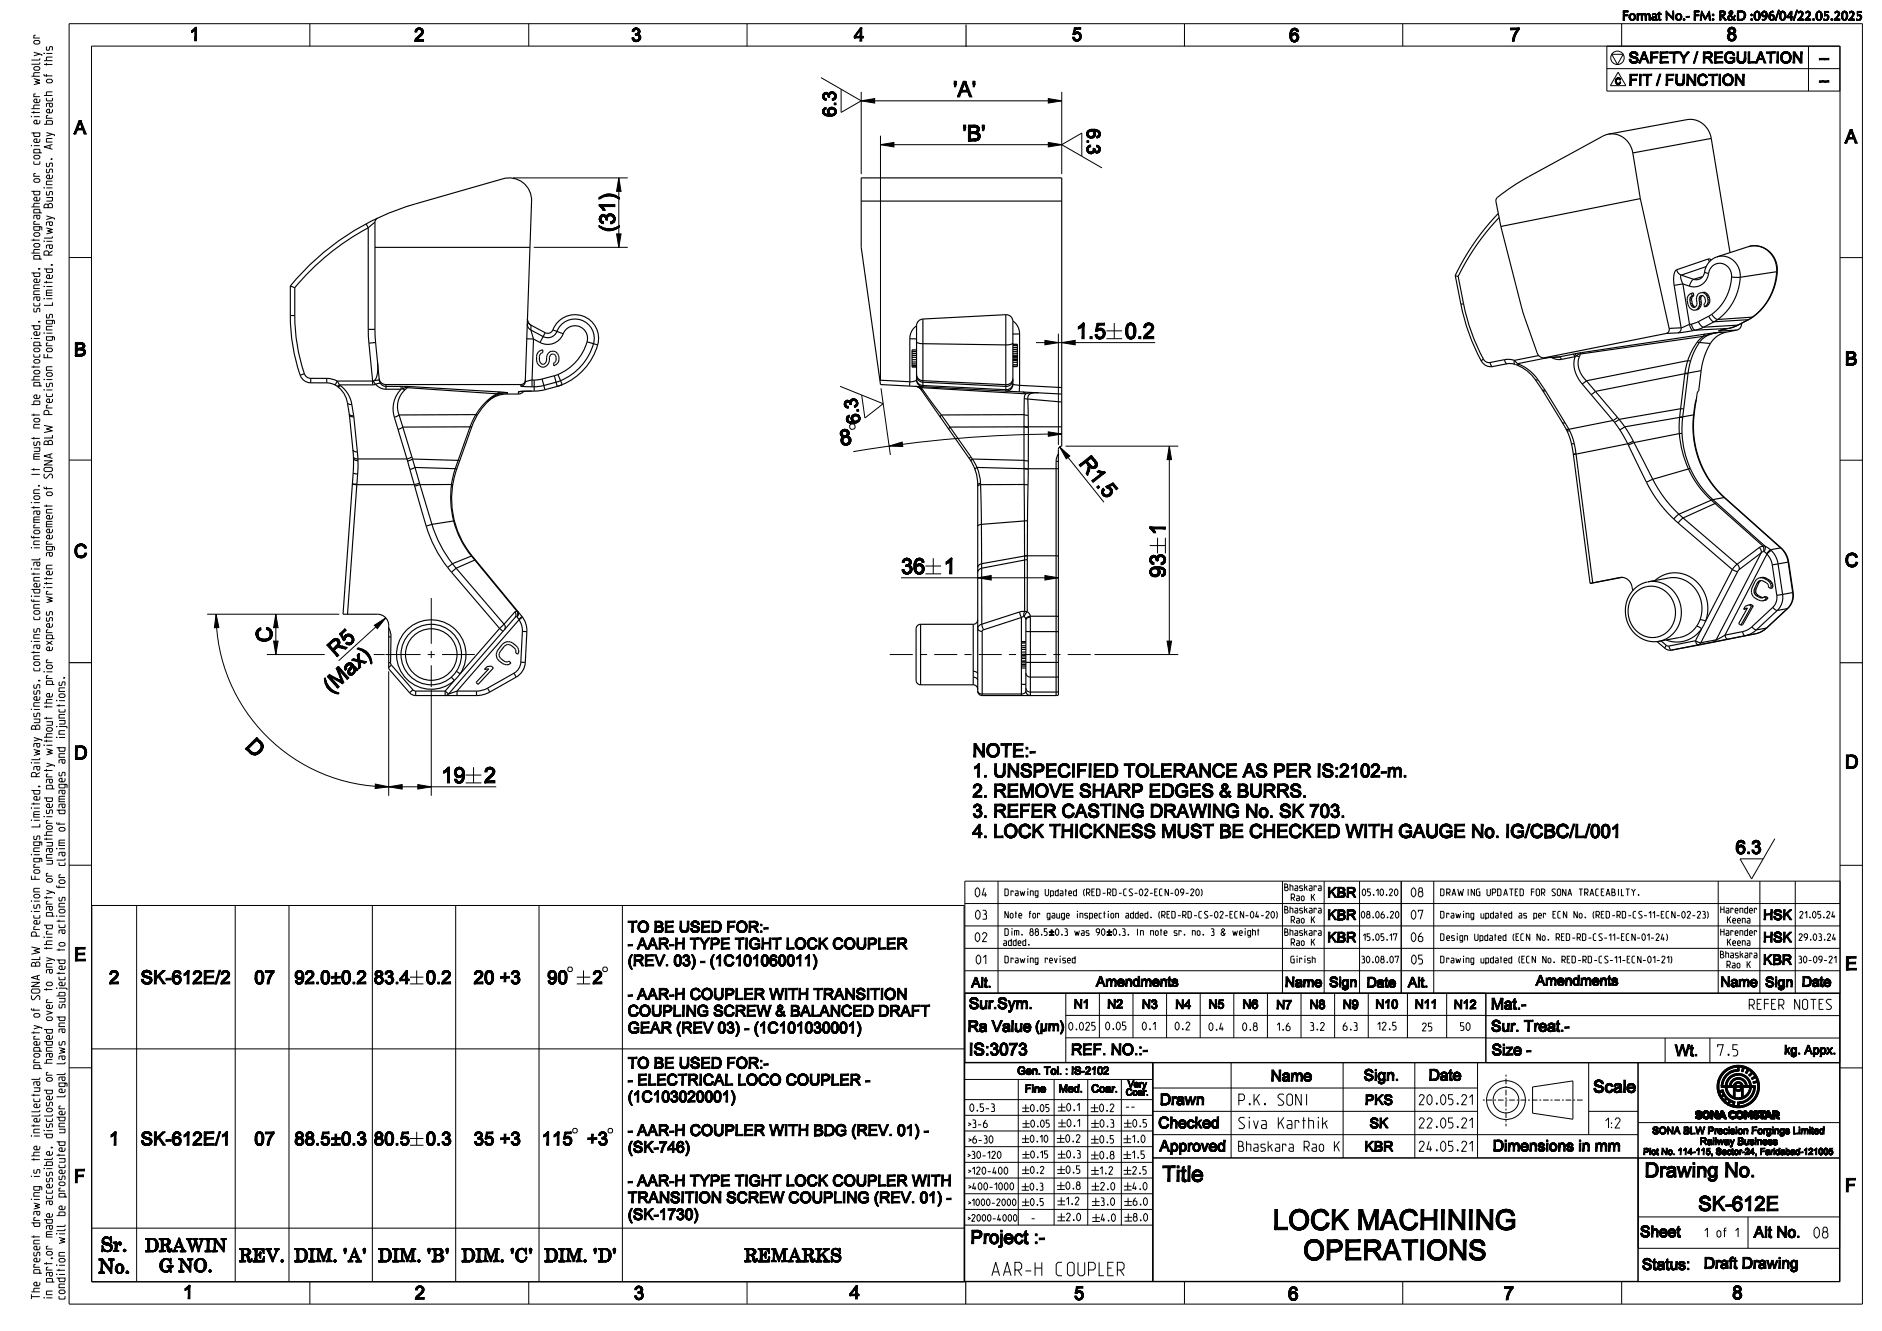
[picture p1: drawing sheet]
<svg xmlns="http://www.w3.org/2000/svg" width="420mm" height="297mm" viewBox="0 0 420 297" stroke-linecap="round" stroke-linejoin="round" font-family="sans-serif">
<defs><g id="words">
<g font-size="6.3">
<text x="285" y="274.4">LOCK MACHINING</text>
<text x="292.6" y="281.1">OPERATIONS</text>
</g>
<g font-size="4.9">
<text x="214.3" y="21.6">'A'</text>
<text x="216.4" y="31.4">'B'</text>
<text x="137.2" y="51.8" transform="rotate(-90 137.2 51.8)">(31)</text>
<text x="240.1" y="75.6">1.5</text>
<text x="251" y="75.6">0.2</text>
<text x="240.6" y="103.5" transform="rotate(51 240.6 103.5)">R1.5</text>
<text x="260.1" y="119.4" transform="rotate(-90 260.1 119.4)">1</text>
<text x="201.1" y="128.1">36</text>
<text x="210.6" y="128.1">1</text>
<text x="260.1" y="128.9" transform="rotate(-90 260.1 128.9)">93</text>
<text x="60.7" y="143.3" transform="rotate(-90 60.7 143.3)">C</text>
<text x="75" y="146.8" transform="rotate(-42 75 146.8)">R5</text>
<text x="73.9" y="154.9" transform="rotate(-42 73.9 154.9)">(Max)</text>
<text x="54.6" y="166.8" transform="rotate(45 54.6 166.8)">D</text>
<text x="98.5" y="174.7">19</text>
<text x="108" y="174.7">2</text>
<text x="256.6" y="263.6">Title</text>
</g>
<g font-size="4.5">
<text x="364.5" y="262.7">Drawing No.</text>
<text x="378.5" y="270.2">SK-612E</text>
</g>
<g font-size="4.4">
<text x="22.6" y="279.2">Sr.</text>
<text x="21.9" y="284.1">No.</text>
</g>
<g font-size="4.2">
<text x="42.3" y="9.1">1</text>
<text x="92.4" y="9.2">2</text>
<text x="140.9" y="9.3">3</text>
<text x="190.6" y="9.2">4</text>
<text x="239.2" y="9.1">5</text>
<text x="287.7" y="9.3">6</text>
<text x="336.9" y="9.2">7</text>
<text x="385.3" y="9.1">8</text>
<text x="16.5" y="29.9">A</text>
<text x="186.6" y="26.1" transform="rotate(-90 186.6 26.1)">6.3</text>
<text x="242.6" y="28.7" transform="rotate(90 242.6 28.7)">6.3</text>
<text x="411.7" y="32">A</text>
<text x="16.5" y="79.4">B</text>
<text x="411.7" y="81.5">B</text>
<text x="192" y="94.4" transform="rotate(-98 192 94.4)">6.3</text>
<text x="16.5" y="124.4">C</text>
<text x="411.7" y="126.5">C</text>
<text x="16.5" y="169.4">D</text>
<text x="217" y="168.9">NOTE:-</text>
<text x="217" y="173.4">1. UNSPECIFIED TOLERANCE AS PER IS:2102-m.</text>
<text x="411.7" y="171.5">D</text>
<text x="217" y="177.9">2. REMOVE SHARP EDGES &amp; BURRS.</text>
<text x="217" y="182.4">3. REFER CASTING DRAWING No. SK 703.</text>
<text x="217" y="186.9">4. LOCK THICKNESS MUST BE CHECKED WITH GAUGE No. IG/CBC/L/001</text>
<text x="387.3" y="190.5">6.3</text>
<text x="16.5" y="214.4">E</text>
<text x="24.2" y="219.5">2</text>
<text x="30.2" y="219.5">SK-612E/2</text>
<text x="57.2" y="219.5">07</text>
<text x="64.7" y="219.5">92.0±0.2</text>
<text x="411.7" y="216.5">E</text>
<text x="24.2" y="255.5">1</text>
<text x="30.2" y="255.5">SK-612E/1</text>
<text x="57.2" y="255.5">07</text>
<text x="64.7" y="255.5">88.5±0.3</text>
<text x="16.5" y="263.9">F</text>
<text x="411.7" y="266">F</text>
<text x="216.6" y="277.5">Project :-</text>
<text x="40.8" y="289.8">1</text>
<text x="92.6" y="289.9">2</text>
<text x="141.5" y="290">3</text>
<text x="189.6" y="289.8">4</text>
<text x="239.7" y="290">5</text>
<text x="287.5" y="290.1">6</text>
<text x="335.6" y="290">7</text>
<text x="386.6" y="289.9">8</text>
</g>
<g font-size="4.1">
<text x="32.3" y="279.3">DRAWIN</text>
<text x="53.4" y="281.5">REV.</text>
<text x="65.7" y="281.5">DIM. 'A'</text>
<text x="84.4" y="281.5">DIM. 'B'</text>
<text x="103" y="281.5">DIM. 'C'</text>
<text x="121.5" y="281.5">DIM. 'D'</text>
<text x="166.2" y="281.5">REMARKS</text>
<text x="35.5" y="283.8">G NO.</text>
</g>
<text font-size="3.9" x="221" y="284.7">AAR-H COUPLER</text>
<g font-size="3.8">
<text x="216.2" y="235.5">IS:3073</text>
<text x="354.6" y="243.8">Scale</text>
</g>
<g font-size="3.5">
<text x="368" y="14.1">SAFETY / REGULATION</text>
<text x="405" y="14.1">--</text>
<text x="368" y="19.1">FIT / FUNCTION</text>
<text x="405" y="19.1">--</text>
<text x="140.1" y="208">TO BE USED FOR:-</text>
<text x="140.1" y="211.8">- AAR-H TYPE TIGHT LOCK COUPLER</text>
<text x="140.1" y="215.5">(REV. 03) - (1C101060011)</text>
<text x="140.1" y="223">- AAR-H COUPLER WITH TRANSITION</text>
<text x="140.1" y="226.8">COUPLING SCREW &amp; BALANCED DRAFT</text>
<text x="216.2" y="225.1">Sur.Sym.</text>
<text x="332.7" y="225.2">Mat.-</text>
<text x="140.1" y="230.5">GEAR (REV 03) - (1C101030001)</text>
<text x="215.9" y="230.2">Ra Value</text>
<text x="332.8" y="230.2">Sur. Treat.-</text>
<text x="140.1" y="238.4">TO BE USED FOR:-</text>
<text x="239" y="235.4">REF. NO.:-</text>
<text x="332.9" y="235.5">Size -</text>
<text x="373.8" y="235.6">Wt.</text>
<text x="140.1" y="242.2">- ELECTRICAL LOCO COUPLER -</text>
<text x="140.1" y="245.9">(1C103020001)</text>
<text x="284" y="241.3">Name</text>
<text x="303.1" y="241.1">Sign.</text>
<text x="318.3" y="241.1">Date</text>
<text x="258.1" y="251.7">Checked</text>
<text x="258.6" y="246.5">Drawn</text>
<text x="140.1" y="253.4">- AAR-H COUPLER WITH BDG (REV. 01) -</text>
<text x="140.1" y="257.2">(SK-746)</text>
<text x="257.9" y="256.9">Approved</text>
<text x="330.7" y="256.9">Dimensions in mm</text>
<text x="140.1" y="264.7">- AAR-H TYPE TIGHT LOCK COUPLER WITH</text>
<text x="140.1" y="268.4">TRANSITION SCREW COUPLING (REV. 01) -</text>
<text x="140.1" y="272.2">(SK-1730)</text>
<text x="365.3" y="276">Sheet</text>
<text x="389.3" y="276.1">Alt No. 08</text>
<text x="364.5" y="283.3">Status: Draft Drawing</text>
</g>
<g font-size="3.3">
<text x="382.8" y="235.6">7.5</text>
<text x="276" y="246.6">P.K. SONI</text>
<text x="276" y="251.8">Siva Karthik</text>
</g>
<g font-size="3.1">
<text x="296.6" y="200.2">KBR</text>
<text x="296.6" y="205.2">KBR</text>
<text x="393.9" y="205.2">HSK</text>
<text x="296.6" y="210.2">KBR</text>
<text x="393.9" y="210.2">HSK</text>
<text x="393.9" y="215.2">KBR</text>
<text x="216.8" y="220.3">Alt.</text>
<text x="244.6" y="220.1">Amendments</text>
<text x="286.7" y="220.2">Name</text>
<text x="296.6" y="220.2">Sign</text>
<text x="305" y="220.3">Date</text>
<text x="314.2" y="220.3">Alt.</text>
<text x="342.8" y="219.9">Amendments</text>
<text x="383.9" y="220.2">Name</text>
<text x="393.9" y="220.2">Sign</text>
<text x="402.1" y="220.1">Date</text>
<text x="231" y="230.1">(µm)</text>
<text x="304.9" y="246.5">PKS</text>
<text x="305.9" y="251.7">SK</text>
<text x="304.9" y="256.9">KBR</text>
</g>
<g font-size="2.9">
<text x="355.4" y="4.5">Format No.- FM: R&amp;D :096/04/22.05.2025</text>
<text x="390" y="225.2">REFER NOTES</text>
<text x="315.7" y="246.5">20.05.21</text>
<text x="315.7" y="251.7">22.05.21</text>
<text x="357.4" y="251.7">1:2</text>
<text x="276" y="256.9">Bhaskara Rao K</text>
<text x="315.7" y="256.9">24.05.21</text>
</g>
<g font-size="2.8">
<text x="239.6" y="225">N1</text>
<text x="247.1" y="225">N2</text>
<text x="254.8" y="225.1">N3</text>
<text x="262.3" y="225.1">N4</text>
<text x="269.7" y="225">N5</text>
<text x="277.3" y="225.1">N6</text>
<text x="284.8" y="225.2">N7</text>
<text x="292.2" y="225.1">N8</text>
<text x="299.6" y="225.1">N9</text>
<text x="306.9" y="225">N10</text>
<text x="315.7" y="225.1">N11</text>
<text x="324.4" y="225.1">N12</text>
<text x="398.2" y="235.2">kg. Appx.</text>
</g>
<g font-size="2.6">
<text x="217.5" y="200.1">04</text>
<text x="314.8" y="200.1">08</text>
<text x="217.5" y="205.1">03</text>
<text x="314.8" y="205.1">07</text>
<text x="217.5" y="210.1">02</text>
<text x="217.5" y="215.1">01</text>
<text x="314.8" y="210.1">06</text>
<text x="314.8" y="215.1">05</text>
<text x="380" y="276">1 of 1</text>
</g>
<g font-size="2.4">
<text x="8.9" y="86.1" transform="rotate(-90 8.9 86.1)">photocopied, scanned, photographed or copied either wholly o</text>
<text x="11.7" y="92.5" transform="rotate(-90 11.7 92.5)">Precision Forgings Limited, Railway Business. Any breach of this</text>
<text x="8.9" y="184.5" transform="rotate(-90 8.9 184.5)">Limited, Railway Business, contains confidential information. It must not be</text>
<text x="11.7" y="192.8" transform="rotate(-90 11.7 192.8)">unauthorised party without the prior express written agreement of SONA BLW</text>
<text x="14.5" y="193.1" transform="rotate(-90 14.5 193.1)">claim of damages and injunctions.</text>
<text x="223.4" y="239.8">Gen. Tol. : IS-2102</text>
<text x="228.2" y="243.8">Fine</text>
<text x="236" y="243.7">Med.</text>
<text x="242.9" y="243.7">Coar.</text>
<text x="8.9" y="290.2" transform="rotate(-90 8.9 290.2)">The present drawing is the intellectual property of SONA BLW Precision Forgings</text>
<text x="11.7" y="290.2" transform="rotate(-90 11.7 290.2)">in part,or made accessible, disclosed or handed over to any third party or</text>
<text x="14.5" y="290.2" transform="rotate(-90 14.5 290.2)">condition will be prosecuted under legal laws and subjected to actions for</text>
</g>
<g font-size="2.3">
<text x="238.1" y="229.9">0.025</text>
<text x="246.4" y="229.8">0.05</text>
<text x="254.6" y="229.8">0.1</text>
<text x="262.1" y="229.8">0.2</text>
<text x="269.6" y="230">0.4</text>
<text x="277.2" y="230">0.8</text>
<text x="284.7" y="230">1.6</text>
<text x="292.2" y="229.9">3.2</text>
<text x="299.5" y="229.9">6.3</text>
<text x="307" y="229.9">12.5</text>
<text x="317.4" y="230">25</text>
<text x="325.9" y="229.9">50</text>
</g>
<g font-size="2.2">
<text x="215.7" y="251.6">&gt;3-6</text>
<text x="216.1" y="248">0.5-3</text>
<text x="250.9" y="247.7">--</text>
<text x="364.6" y="253.1">SONA BLW Precision Forgings Limited</text>
<text x="377.4" y="255.5">Railway Business</text>
</g>
<g font-size="2.1">
<text x="250.7" y="244.4">Coar.</text>
<text x="251.3" y="242.6">Very</text>
<text x="215.7" y="255.1">&gt;6-30</text>
<text x="215.4" y="258.5">&gt;30-120</text>
<text x="215.6" y="262">&gt;120-400</text>
<text x="215.6" y="265.5">&gt;400-1000</text>
<text x="230" y="272.5">-</text>
</g>
<g font-size="2">
<text x="224" y="199.9">Drawing Updated (RED-RD-CS-02-ECN-09-20)</text>
<text x="286.2" y="198.7">Bhaskara</text>
<text x="286.2" y="203.7">Bhaskara</text>
<text x="287.9" y="201">Rao K</text>
<text x="303.4" y="199.9">05.10.20</text>
<text x="321.2" y="199.9">DRAWING UPDATED FOR SONA TRACEABILTY.</text>
<text x="383.4" y="203.7">Harender</text>
<text x="224" y="204.9">Note for gauge inspection added. (RED-RD-CS-02-ECN-04-20)</text>
<text x="224" y="208.7">Dim. 88.5±0.3 was 90±0.3. In note sr. no. 3 &amp; weight</text>
<text x="286.2" y="208.7">Bhaskara</text>
<text x="287.9" y="206">Rao K</text>
<text x="303.4" y="204.9">08.06.20</text>
<text x="303.4" y="209.9">15.05.17</text>
<text x="321.2" y="204.9">Drawing updated as per ECN No. (RED-RD-CS-11-ECN-02-23)</text>
<text x="321.2" y="209.9">Design Updated (ECN No. RED-RD-CS-11-ECN-01-24)</text>
<text x="383.4" y="208.7">Harender</text>
<text x="385.2" y="206">Keena</text>
<text x="401" y="204.9">21.05.24</text>
<text x="401" y="209.9">29.03.24</text>
<text x="224" y="211">added.</text>
<text x="224" y="214.9">Drawing revised</text>
<text x="287.3" y="214.9">Girish</text>
<text x="287.9" y="211">Rao K</text>
<text x="303.4" y="214.9">30.08.07</text>
<text x="321.2" y="214.9">Drawing updated (ECN No. RED-RD-CS-11-ECN-01-21)</text>
<text x="383.4" y="213.7">Bhaskara</text>
<text x="385.2" y="211">Keena</text>
<text x="385.2" y="216">Rao K</text>
<text x="401" y="214.9">30-09-21</text>
<text x="360.8" y="257.7">Plot No. 114-115, Sector-24, Faridabad-121005</text>
<text x="215.6" y="269">&gt;1000-2000</text>
<text x="215.7" y="272.5">&gt;2000-4000</text>
</g>
<text font-size="1.9" x="360.4" y="18.8">C</text>
</g></defs>
<g fill="#000">
<path d="M213.4 18.1v.6h-.5zM213.4 18.7l-.1 .7h-.3zM212.9 18.1h.5l-.5 .6zM212.9 18.7h.5l-.4 .7zM215 19.2l-.3 .9-1 1.5zM215.1 18.9l-1.4 2.7zM215.2 18.5l-1.5 3.1zM215 18.1l.2 .4-1.5 3.1zM363.6 13.2l.3 .1zM363.6 13.4h.4zM363.7 13.5l.3 .1zM363.7 13.6h.4z"/>
<path d="M363.7 12.1h.4zM363.7 12.2l.3 .1zM363.7 12.3h.4zM363.7 12.1l.4-.1zM363.7 12.4h.4zM363.7 16.6h1.7l-1.3 .3zM364.1 17.9v1.2h-.4zM363.7 12.5h.5zM363.7 13.7h.5zM363.8 12l.4-.1zM363.8 12.5h.6zM363.8 11.9h.5z"/>
<path d="M363.8 13.8h.7zM363.8 12.6h.8zM363.9 11.8h1.4zM363.9 12.7h1zM363.9 13.9l1.5-.1zM363.9 11.7h1.3zM363.6 13.2l.3 .1-.3 .1zM364 12.7h1.1zM363.7 13.5h.3zM363.6 13.4h.4l-.3 .1zM364 14l1.3-.1zM364 11.7h1.2z"/>
<path d="M363.7 12.2l.3-.1zM363.7 12.1h.3zM364.1 12.8h1.1zM364.1 16.9l1.3-.3v.3zM364.1 17.9l1.1-.3v.3zM364.1 17.6h1.1l-1.1 .3zM364.1 17.6l-.4 1.5zM363.7 12.5l.4-.1zM363.7 13.7h.4zM364.1 14h1.1zM364.1 11.6h1zM363.8 12h.3z"/>
<path d="M363.8 12.5h.4zM363.8 13.8l.5-.1zM364.2 11.6h.7zM363.8 11.9h.4zM363.8 12.5h.5zM363.8 13.8h.6zM364.3 11.6h.5zM363.8 12.6h.6zM364.2 14.1l.9-.1zM364.2 12.9l1-.1zM364.4 12.9h.9zM363.8 12.6h.7z"/>
<path d="M364.4 11.6h.3zM363.8 11.9h.6zM364.5 14.1h.4zM364.5 12.9h.9zM363.9 13.9l.8-.1zM363.8 11.9l.8-.1zM363.9 11.8h.7l-.8 .1zM363.9 12.7l.9-.1zM364.3 11.6h.4zM364.6 11.8h.7zM363.9 13.9l.9-.1zM364.5 14.1h.3z"/>
<path d="M364.7 13l.7-.1zM364.8 13h.7zM364.8 13.8h.6zM364.2 11.6h.6zM364.7 11.9l.6-.1zM364.8 11.9h.6zM364.4 14.1l.7-.1zM364.9 14.1l.2-.1zM364.4 14.1h.5zM364.1 11.6h.8zM364.9 13h.6zM365 13.8l.5-.1z"/>
<path d="M364.9 11.9h.5zM365 12h.4zM365 13.7h.5zM365 13.1l.5-.1zM364 11.7l1.1-.1zM365.1 12l.4 .1zM365.1 13.1h.4zM365.1 12.1l.4 .1zM365.1 13.1l.4 .1zM365.1 13.6h.4zM364.1 14h1zM365.2 12.2l.3 .1z"/>
<path d="M365.2 13.2l.4 .1zM365.2 13.3l.4 .1zM365.2 13.5h.4zM364 14h1.2zM365.2 13.4h.4zM363.9 13.9h1.4zM364.9 13.8h.5zM365.1 13.7h.4zM365.2 13.5l.3 .1h-.3zM365.2 13.4l.4 .1h-.4zM366.4 13.3l-.3 .8h-.3zM366.5 13h.8l-.9 .3z"/>
<path d="M366.5 13l-.7 1.1zM366.7 11.6h.4l-.2 .2zM366.7 12.3l-.9 1.8zM366.8 12.1l-1 2zM366.9 11.8l-1.1 2.3zM366.7 11.6l.2 .2-1.1 2.3zM367.1 11.6l-.2 .3zM367.1 11.6l-.1 .5zM367.1 11.6l-.1 .6zM367.1 11.6v.8zM367.1 11.6l.2 1.4-.2-.6zM366.4 13.3l.9-.3 .1 .3z"/>
<path d="M367.1 11.6l.3 1.7zM366.6 16.9l2-.3-1.2 .3zM367.1 11.6l.6 2.5zM367.1 11.6l1 2.5h-.4zM366.6 16.6h2l-2 .3zM138.1 39.7l.5 3h-1zM192.2 22.5l3-.5v1zM196.5 32.3l3-.5v1zM214.5 20.5l-.3 1.1h-.5zM214.7 20.1l-1 1.5zM215.5 27.9v.6h-.5zM215.5 28.5l-.1 .7h-.3z"/>
<path d="M215 27.9h.5l-.5 .6zM215 28.5h.5l-.4 .7zM233.9 31.8l3 .5-3 .5zM233.9 22l3 .5-3 .5zM137.6 52.2h1l-.5 3zM233.2 76l3 .5-3 .5zM236.9 76.5l3-.5v1zM187.5 96.7l.5-.1zM187.5 96.5l.5-.1zM187.5 96.9l.5-.1v.1zM187.6 97h.4zM187.6 96.4l.7-.2z"/>
<path d="M187.6 97.1h.5zM187.7 97.2h.5zM187.7 98.1l.5-.1-.1 .1zM187.7 98.3l.4-.2v.1zM187.7 98.4l.4-.2v.2zM187.7 98l.5-.1zM187.7 96.2l1.3-.3 .1 .1zM187.7 97.3l.6-.1zM187.7 98.7l.5-.1v.1zM187.7 97.9l.7-.2zM187.8 97.3l.7-.1zM187.8 97.7l.9-.1z"/>
<path d="M187.8 96.1l1.2-.2zM187.8 98.8h.5zM187.9 97.6l1.5-.2zM187.9 97.4l1.5-.3zM187.9 99l.6-.1zM187.5 96.9l.5-.2zM187.5 96.7h.5l-.5 .2zM188 96l.8-.2zM187.5 96.9h.5l-.4 .1zM187.5 96.7l.5-.2zM187.5 96.5h.5l-.5 .2zM188 97.5l1.3-.2z"/>
<path d="M188 97.4l1.3-.2zM187.7 98.3l.4-.1-.4 .2zM187.7 98.1h.4l-.4 .2zM187.7 98.7l.4-.3 .1 .2zM187.7 98.4h.4l-.4 .3zM187.5 96.5l.6-.2zM187.7 98h.5l-.5 .1zM188.2 95.9l.4-.1zM188.2 97.5l1-.3zM187.5 96.5l.7-.2zM187.6 96.4l.6-.1-.7 .2zM187.7 98.7h.5l-.4 .1z"/>
<path d="M187.8 97.3l.6-.1zM187.9 99l.5-.1zM187.8 98.8h.5l-.4 .2zM188.3 99.3l1.4-.4-.1 .1zM187.7 98l.6-.2zM187.7 97.9l.6-.1-.6 .2zM187.6 96.4l.8-.2zM187.9 97.4l.7-.2zM188.5 99.3l1.1-.3zM187.7 97.9l.8-.3zM187.8 97.7l.7-.1-.8 .3zM188.1 99.2l.6-.2z"/>
<path d="M187.9 99l.6-.1-.4 .3zM188.4 96.2l.7-.2zM188 96l.6-.2zM187.9 97.4l.8-.2zM188.6 96.2l.5-.2zM188.7 96.2l.4-.2 .2 .1zM188.1 99.2l.8-.2zM188.7 99.3l.7-.1zM188.7 97.2l.8-.2zM187.8 96.1l1-.3zM188.7 97.6l.7-.2zM188.8 97.1l.7-.1z"/>
<path d="M188.8 96.2l.5-.1zM188.9 96.3l.4-.2 .1 .1zM188.1 99.2l1-.3zM187.7 96.2l1.3-.3zM188.8 97.6l.6-.2zM189 97.6l.5-.1zM189 97l.5-.1zM188.9 96.3l.5-.1zM189 96.4l.4-.2 .1 .2zM189 96.9l.5-.1zM189.1 98.9l.7-.2zM189.1 98.9l.7-.2-.1 .2z"/>
<path d="M189.1 96.8l.4-.1zM189.1 97.6h.5zM189.1 96.7l.4-.2v.2zM189 96.5l.5-.1zM189.1 96.6l.4-.2v.1zM188 97.5l1.1-.2zM187.6 96.4l1.5-.4zM187.7 96.2l1.4-.2-1.5 .4zM189.2 97.7l.4-.1 .1 .1zM188.7 99.3l.5-.1zM188 97.4l1.2-.2zM187.9 97.6l1.4-.3z"/>
<path d="M189.4 98.7l.5-.2-.6 .3zM189.3 98.8l.6-.3-.1 .2zM188.7 96.2l.6-.1zM189.3 97.8l.4-.1 .1 .1zM187.9 97.4l1.4-.2zM187.8 97.7l1.6-.3zM187.9 97.6l1.5-.2-1.6 .3zM188.5 99.3l.9-.1zM189.5 98.4l.4-.1-.5 .3zM189.4 98.6l.5-.3v.2zM189.4 97.9l.4-.1-.4 .2zM189.4 98l.4-.2 .1 .1z"/>
<path d="M188.9 97.1l.6-.1zM189 96.4h.5zM189.5 98.3l.4-.2v.2zM189.5 98.2l.4-.3v.2zM189 96.9h.5zM189.1 96.8h.4l-.5 .1zM189.1 96.7h.4zM189.1 96.6l.4-.1zM188.3 99.3l1.3-.3zM188.1 99.2l1.6-.3zM188.1 99.2l1.6-.3-1.4 .4zM189.2 97.7h.5z"/>
<path d="M189.3 97.8h.5l-.4 .1zM189.3 98.8l.5-.1-.6 .2zM189.4 98l.5-.1-.4 .3zM189.4 98.6l.5-.1-.5 .2zM189.5 98.2l.4-.1-.4 .2zM189.5 98.3h.4l-.4 .1zM198.4 99.5l2.9-.9 .2 1zM236.5 99.7l2.2 2.1-.7 .6zM233.9 96.4l3 .4-3 .6zM261 99.6l.5 3h-1zM48.2 137.1l.6 2.9-1 .1zM61.6 137.1l.5 3h-1z"/>
<path d="M83.5 139.5l2.6-1.6-1.9 2.4zM218.2 128.9l3-.5v1zM233.2 128.4l3 .5-3 .5zM61.1 143.1h1l-.5 3zM260.5 143.1h1l-.5 3zM86.7 175.6l3-.5v1zM83.8 175l2.9 .6-3 .4zM93.2 175.1l3 .5-3 .5zM83.6 218.5h.4zM83.6 218.7l.4-.1zM83.6 218.9l.4-.1v.2zM83.6 218.4l.5-.1z"/>
<path d="M83.7 218.3h.4zM83.7 219l.4 .1zM83.7 217.2l.4-.1zM83.7 217.3l.4 .1zM83.7 217.4l.4 .1zM83.7 217.5l.5 .1zM83.7 218.2l.6-.1zM83.7 219.2h.6zM83.8 217h.4zM83.8 217.6l.4 .1zM83.8 217.7h.5zM83.8 216.9h.7z"/>
<path d="M83.8 218.1h.8zM83.9 217.8h.6zM83.9 218h1.3zM83.9 216.8h1.3zM84 217.8h1.3zM83.6 218.5l.4 .1-.4 .1zM83.6 218.9l.4-.2v.1zM83.6 218.7h.4l-.4 .2zM83.6 218.4l.4 .1h-.4zM84 219.5l1.3-.2zM84 218h1.1zM83.6 218.9l.4 .1h-.3z"/>
<path d="M84.1 217.9l1.1-.1zM84.1 216.7h1zM83.7 218.3h.4l-.5 .1zM83.7 219.2l.4-.1zM83.7 219l.4 .1-.4 .1zM83.7 217.3l.4-.1zM83.7 217.2h.4l-.4 .1zM83.7 219.2h.5zM83.7 217.2l.5-.1zM83.8 217l.4 .1-.5 .1zM84.2 217.9h.9zM84.2 219.5h.9z"/>
<path d="M84.2 216.6h.7zM83.7 218.3l.5-.1zM83.7 218.2h.5l-.5 .1zM83.9 219.3h.5zM83.7 219.2h.6l-.4 .1zM83.9 217.8l.5-.1zM83.8 217l.5-.1zM83.8 217l.6-.1zM83.8 216.9h.6l-.6 .1zM84.4 219.6l.6-.1zM84.4 216.6h.3zM83.9 219.3h.7z"/>
<path d="M83.7 218.2l.7-.1zM83.8 218.1h.6l-.7 .1zM84 217.8h.6zM83.8 216.9h.8zM84 217.8h.7zM83.9 219.3h.8zM84.6 216.9l.6-.1zM84.7 217.8l.6-.1zM84.6 218.1l.6-.1zM84.7 219.3l.7-.1zM84.7 219.3l.7-.1-.1 .1zM84.2 216.6h.5z"/>
<path d="M84.7 216.9l.5-.1zM84.8 216.9h.5zM84.8 217.7h.5zM84.4 219.6h.4zM84.7 218.1l.5-.1zM84.8 218.1h.5zM84.9 218.2h.5zM84.9 219.2l.6-.1zM84.1 216.7l.8-.1zM84.9 217l.4-.1 .1 .1zM84.9 217.7l.5-.1zM85 217.6l.4-.1z"/>
<path d="M84.2 219.5h.8zM84 218l1-.1zM85 218.3h.5zM85 217.1l.4-.1zM85 217.1l.4-.1v.2zM85 217.5l.4-.1zM85 217.4l.4-.1zM83.9 216.8l1.2-.1zM85 217.2h.4zM85.1 217.3l.3-.1v.1zM85.1 218.3l.4 .1zM85.1 218.9h.4l-.4 .1z"/>
<path d="M85.1 219l.4-.1v.2zM84.1 217.9h1zM83.9 218h1.2zM84 219.5h1.1zM85.1 218.5l.4-.1-.4 .2zM85.1 218.6l.4-.2v.2zM85.1 218.8l.4-.1v.2zM84 217.8h1.2zM85.2 218.7l.3-.1v.1zM83.8 216.9l1.4-.1zM83.9 216.8h1.3l-1.4 .1zM83.8 218.1l1.4-.1z"/>
<path d="M83.9 219.3h1.4zM84.9 217.7h.4zM84.9 217h.5zM85 217.6h.4zM85 217.5h.4zM84.8 219.3l.6-.1zM85 217.1l.4 .1zM85 217.4h.4zM85.1 217.3h.3zM85.1 219l.4 .1zM85.1 218.6h.4l-.3 .1zM85.1 218.8l.4 .1h-.4z"/>
<path d="M85.2 218.7h.3l-.4 .1zM85.9 218.7h.4v.2zM85.9 217.3h.4zM85.9 218.9l.5 .1zM86 217.2l.4-.1zM86 219.1h.5zM86 217h.5zM86.1 219.2l.6 .1zM86.1 216.9h.7zM86.2 219.4l1.4-.1-.2 .2zM86.2 216.8h1.3zM85.9 218.7l.4 .2h-.4z"/>
<path d="M86 217.2l.3 .1h-.4zM86.3 219.5h1.1zM86.4 216.7h1zM86 219.1l.4-.1v.1zM85.9 218.9l.5 .1-.4 .1zM86 217l.4 .1-.4 .1zM86.5 216.6h.7zM86.1 219.2h.5zM86 219.1h.5l-.4 .1zM86 217l.6-.1zM86.7 216.6h.2zM86 217l.7-.1z"/>
<path d="M86.2 219.4l.6-.1zM86.1 219.2l.6 .1-.5 .1zM86.5 219.5h.7zM86.7 219.6l.5-.1zM86.1 216.9h.6l-.7 .1zM86.7 217.8l.8-.1zM86.7 217.8h.8l-.9 .3zM86.7 217.8l-.1 .3zM86.2 219.4l.7-.1zM86.8 216.9h.7zM86.9 217.8l.6-.1zM86.2 219.4l.8-.1z"/>
<path d="M86.8 218.1h.8zM86.5 216.6h.6zM86.5 216.6h.4zM87 219.3l.7-.1zM87 219.3l.7-.1-.1 .1zM86.2 219.4l1.4-.1zM86.9 218.1h.7zM86.9 216.9h.6zM87 217.7h.6zM86.7 219.6h.4zM87 216.9h.5zM87.1 216.9h.5z"/>
<path d="M87 218.1h.6zM87.1 218.1l.6 .1zM87.2 217.6h.4zM87.1 217.7l.5-.1zM86.4 216.7h.9zM86.4 216.7l.8-.1zM87.2 217h.4zM87.2 219.2l.6-.2zM87.2 219.2l.6-.2-.1 .2zM87.2 217.1h.5zM86.3 219.5h.9zM87.3 217.5h.4z"/>
<path d="M86.6 218.1l.8-.1zM87.3 217.1h.4zM87.3 217.2h.4zM87.3 217.4h.4zM87.2 218.2h.5zM87.3 218.3h.5zM87.3 217.3h.4zM86.2 216.8l1.2-.1zM86.6 218.1l.8-.2zM87.4 218.3l.4 .1zM87.4 218.9h.4l-.4 .1zM87.4 219l.4-.1v.1z"/>
<path d="M86.8 218.1l.7-.1zM86.2 219.4l1.2 .1zM87.4 218.4h.4v.1zM86.1 216.9l1.4-.1zM86.2 216.8h1.3l-1.4 .1zM86.6 218.1l.9-.3zM87.5 218.5h.3l.1 .2zM87.5 218.7h.4l-.4 .1zM87.5 218.8l.4-.1-.1 .2zM87.3 217.4l.4 .1h-.4zM87.1 219.2h.6zM87.3 217.4l.4-.1z"/>
<path d="M87.3 217.3h.4l-.4 .1zM87.4 219h.4zM87.4 218.4l.4 .1zM87.5 218.8l.3 .1h-.4zM87.5 218.5l.4 .2h-.4zM88.4 219.5l.4-.4v.4zM88.4 219.1h.4l-.4 .4zM89.2 218.5l1.3-1.3-.9 1.3zM89.2 218.8l.4-.3h.9zM89.2 218.5h.4l-.4 .3zM90.9 216.5l-.4 2v-1.3zM90.9 216.5v2h-.4z"/>
<path d="M89.2 218.8l1.7-.3zM90.9 218.8v.7h-.4zM90.9 216.5l-.4 .7-1.3 1.3zM90.6 216.5h.3l-1.7 2zM90.5 218.8l.8-.3-.4 .3zM90.9 218.8l.4-.3v.3zM90.5 218.8h.4l-.4 .7zM95.2 217.8l.4-.1v.2zM95.2 218.1l.4-.2v.2zM95.2 218.3h.4v.1zM95.2 218.5l.4-.1v.2zM95.2 217.6l.4-.1v.1z"/>
<path d="M95.2 218.6h.4v.1zM95.2 217.4l.4-.1zM95.3 218.8h.3zM95.3 217.2l.4-.1zM95.3 218.9l.4 .1zM95.4 217.1l.4-.1zM95.4 219.1l.4 .1zM95.4 216.9h.5zM95.4 219.2h.5zM95.2 217.8l.4 .1-.4 .2zM95.2 218.3l.4-.2v.2zM95.2 218.1h.4l-.4 .2z"/>
<path d="M95.2 218.3l.4 .1-.4 .1zM95.2 217.8l.4-.2v.1zM95.2 217.6h.4l-.4 .2zM95.2 218.5l.4 .1h-.4zM95.2 218.6l.4 .1-.3 .1zM95.6 216.7l1.2 .1zM95.2 217.4l.4 .1-.4 .1zM95.6 219.4l1.2-.1zM95.3 218.9l.3-.1zM95.3 218.8h.3l-.3 .1zM95.2 217.4l.5-.2zM95.3 217.2h.4l-.5 .2z"/>
<path d="M95.4 219.1h.3zM95.3 218.9l.4 .1-.3 .1zM95.7 219.5l1-.1zM95.7 216.7h.9zM95.3 217.2l.5-.1zM95.4 217.1h.4l-.5 .1zM95.4 216.9l.4 .1-.4 .1zM95.9 216.6h.5zM95.8 219.5h.8zM95.9 219.5h.7zM95.5 219.3h.5zM96 216.6h.3z"/>
<path d="M95.4 216.9h.6zM95.5 219.3h.7zM96 219.6l.4-.1zM95.5 216.8h1.3zM96.2 216.9h.6zM95.4 216.9h.8zM95.5 216.8l.7 .1h-.8zM95.5 219.3h.8zM95.9 216.6h.4zM96.3 219.3l.6-.1zM96.3 219.3l.6-.1-.1 .1zM96 219.6h.3z"/>
<path d="M95.7 216.7l.8-.1zM95.7 216.7l.7-.1zM96.3 216.9h.5zM96.4 216.9h.5zM95.9 219.5h.5zM96.5 217h.4zM96.5 219.1h.5l-.1 .1zM95.6 216.7h1.1zM95.6 216.7h1zM96.6 217.1h.4zM96.6 219l.4-.1zM96.6 219.1l.4-.2v.2z"/>
<path d="M95.7 219.5h.9zM96.6 217.2l.4-.1zM96.6 217.3l.4-.2v.2zM96.7 218.8l.4-.1zM96.6 218.9l.5-.2-.1 .2zM96.7 217.4h.4zM95.6 219.4h1.1zM96.7 217.5l.4-.1v.1zM96.7 217.6l.4-.1v.2zM96.7 218.6l.4-.1-.4 .2zM96.7 218.7l.4-.2v.2zM96.7 217.7h.4v.2z"/>
<path d="M96.7 218.3l.4-.2v.2zM96.7 218.4l.4-.1v.2zM96.7 217.9h.4l-.3 .2zM96.8 218.1l.3-.2v.2zM95.5 219.3h1.3zM96.4 219.2h.5zM96.6 219.1h.4h-.5zM96.6 217.3h.4zM96.6 218.9h.4zM96.7 218.7h.4l-.4 .1zM96.7 217.5h.4zM96.7 218.4l.4 .1-.4 .1z"/>
<path d="M96.7 217.6l.4 .1h-.4zM96.7 217.7l.4 .2h-.4zM96.7 218.3h.4l-.4 .1zM96.8 218.1h.3l-.4 .2zM97.7 219.5l.4-.4v.4zM97.7 219.1h.4l-.4 .4zM98.6 219.3l2-.1-2 .2zM98.6 219.4l2-.2-2 .3zM98.6 219.5l2-.3v.3zM98.6 217.4l.4-.1v.2zM98.7 217.2h.3zM98.7 219.1l.5-.1z"/>
<path d="M98.7 217.1l.5-.1zM98.8 216.9h.7zM98.8 218.9l.6-.1zM98.9 216.8h1.4zM98.9 218.8l.6-.1zM98.7 217.2l.3 .1-.4 .1zM99 218.7l.7-.1-.2 .1zM99.1 216.7h1zM98.6 219.3l2-.1zM98.7 217.2l.4-.1zM98.7 217.1h.4l-.4 .1zM98.6 219.3l.6-.2z"/>
<path d="M98.7 219.1h.5l-.6 .2zM99.2 218.5h.6l-.1 .1zM99.2 216.6h.8zM99.3 218.4l.7-.1zM98.7 219.1l.6-.2zM98.8 218.9h.5l-.6 .2zM98.7 217.1l.7-.2zM98.8 216.9h.6l-.7 .2zM99.4 216.6h.4zM99.4 218.3l.7-.1zM99 218.7h.5l-.6 .1zM98.8 216.9h.8z"/>
<path d="M99.6 218.1h.6zM99 218.7l.2-.2 .5 .1zM99.6 216.9l.7-.1zM99.7 218.1l.6-.1zM99.2 216.6h.6zM99.8 218l.6-.1zM99.7 216.9l.6-.1zM99.8 216.9l.5-.1 .1 .1zM99.2 218.5h.6zM99.9 217.9l.5-.1zM99.1 216.7l.9-.1zM100 217.8l.4-.1z"/>
<path d="M99.9 216.9h.5zM100 217l.4-.1 .1 .2zM100.1 217.6l.4-.1-.5 .2zM100 217.7l.5-.2-.1 .2zM100.1 217.1h.4zM100.1 217.2l.4-.1v.1zM98.9 216.8l1.2-.1zM100.1 217.5l.4-.1v.1zM99.5 218.2h.6zM100.1 217.3l.4-.1-.3 .2zM100.2 217.4l.3-.2v.2zM98.8 216.9l1.5-.1z"/>
<path d="M98.9 216.8h1.4l-1.5 .1zM99.9 217.9h.5zM99.8 216.9h.6zM100 217.8h.4zM100 217.7h.4l-.4 .1zM100 217l.5 .1zM100.1 217.2h.4zM100.1 217.5h.4zM100.2 217.4h.3l-.4 .1zM105.9 219.3l1.9-.1-2 .2zM105.8 219.4l2-.2-2 .3zM105.8 219.5l2-.3v.3z"/>
<path d="M105.9 217.4l.4-.1v.2zM105.9 217.2h.4zM105.9 219.1l.6-.1zM106 217.1l.4-.1zM106.1 216.9h.6zM106.1 218.9l.5-.1zM106.2 216.8h1.3zM106.2 218.8l.6-.1zM105.9 217.2l.4 .1-.4 .1zM106.3 218.7l.6-.1-.1 .1zM106.3 216.7h1.1zM105.9 219.3l1.9-.1z"/>
<path d="M105.9 217.2l.4-.1zM106 217.1h.3l-.4 .1zM105.9 219.3l.5-.2zM105.9 219.1h.5l-.5 .2zM106.4 218.5h.7l-.2 .1zM106.5 216.6h.7zM106 217.1l.5-.1zM106.5 218.4l.7-.1zM105.9 219.1l.6-.2zM106.1 218.9h.4l-.6 .2zM106 217.1l.6-.2zM106.1 216.9h.5l-.6 .2z"/>
<path d="M106.6 216.6h.4zM106.7 218.3l.7-.1zM106.3 218.7h.5l-.6 .1zM106.1 216.9h.7zM106.9 218.1h.6zM106.3 218.7l.1-.2 .5 .1zM106.8 216.9l.7-.1zM107 218.1l.5-.1zM106.5 216.6h.5zM107 218l.6-.1zM106.9 216.9l.6-.1zM107.1 216.9l.4-.1 .1 .1z"/>
<path d="M106.4 218.5h.7zM107.2 217.9l.5-.1zM106.3 216.7l.9-.1zM107.2 217.8l.5-.1zM107.1 216.9h.5zM107.2 217l.4-.1 .1 .2zM107.3 217.6l.4-.1-.4 .2zM107.3 217.7l.4-.2v.2zM107.3 217.1h.4zM107.3 217.2l.4-.1v.1zM106.2 216.8l1.2-.1zM107.4 217.5l.4-.1-.1 .1z"/>
<path d="M106.8 218.2h.6zM107.4 217.3l.3-.1-.3 .2zM107.4 217.4l.3-.2 .1 .2zM106.1 216.9l1.4-.1zM106.2 216.8h1.3l-1.4 .1zM107.1 217.9h.5zM107.2 217.8h.5zM107.3 217.7h.4l-.5 .1zM107.2 217l.5 .1zM107.3 217.2h.4zM107.4 217.5h.3zM107.4 217.4h.4l-.4 .1z"/>
<path d="M108.2 217.8l.4-.1v.2zM108.2 218.1l.4-.2v.2zM108.2 218.3h.4v.1zM108.2 218.5l.4-.1v.2zM108.2 217.6l.4-.1v.1zM108.2 218.6h.4v.1zM108.3 217.4l.4-.1zM108.3 218.8h.4zM108.3 217.2l.4-.1zM108.3 218.9l.4 .1zM108.4 217.1l.4-.1zM108.4 219.1l.4 .1z"/>
<path d="M108.4 216.9h.5zM108.4 219.2h.5zM108.2 217.8l.4 .1-.4 .2zM108.2 218.3l.4-.2v.2zM108.2 218.1h.4l-.4 .2zM108.2 218.3l.4 .1-.4 .1zM108.2 217.8l.4-.2v.1zM108.2 217.6h.4l-.4 .2zM108.2 218.5l.4 .1h-.4zM108.2 218.6l.4 .1-.3 .1zM108.6 216.7l1.2 .1zM108.3 217.4l.3 .1-.4 .1z"/>
<path d="M108.6 219.4l1.2-.1zM108.3 218.9l.4-.1zM108.3 218.8h.4l-.4 .1zM108.3 217.4l.4-.2zM108.3 217.2h.4l-.4 .2zM108.4 219.1h.3zM108.3 218.9l.4 .1-.3 .1zM108.7 219.5l1-.1zM108.7 216.7h.9zM108.3 217.2l.5-.1zM108.4 217.1h.4l-.5 .1zM108.4 216.9l.4 .1-.4 .1z"/>
<path d="M108.9 216.6h.5zM108.8 219.5h.8zM108.9 219.5h.7zM108.5 219.3h.6zM109 216.6h.3zM108.4 216.9h.6zM108.5 219.3h.7zM109 219.6l.5-.1zM109.1 219.6l.4-.1zM108.5 216.8h1.3zM109.2 216.9h.6zM108.4 216.9h.8z"/>
<path d="M108.5 216.8l.7 .1h-.8zM108.5 219.3h.8zM108.9 216.6h.4zM109.3 219.3l.6-.1zM109.3 219.3l.6-.1-.1 .1zM109.1 219.6h.2zM108.7 216.7l.8-.1zM108.7 216.7l.7-.1zM109.3 216.9h.5zM109.4 216.9h.5zM108.9 219.5h.6zM109.5 217h.4z"/>
<path d="M109.5 219.1h.5l-.1 .1zM108.6 216.7h1.1zM108.6 216.7h1zM109.6 217.1h.4zM109.6 219l.4-.1zM109.6 219.1l.4-.2v.2zM108.7 219.5h.9zM109.6 217.2l.4-.1zM109.7 217.3l.3-.2v.2zM109.7 218.8l.4-.1zM109.7 218.9l.4-.2-.1 .2zM109.7 217.4h.4z"/>
<path d="M108.6 219.4h1.1zM109.7 217.5l.4-.1v.1zM109.7 217.6l.4-.1v.2zM109.7 218.6l.4-.1-.4 .2zM109.7 218.7l.4-.2v.2zM109.7 217.7h.4v.2zM109.7 218.3l.4-.2v.2zM109.7 218.4l.4-.1v.2zM109.7 217.9h.4l-.3 .2zM109.8 218.1l.3-.2v.2zM108.5 219.3h1.3zM109.4 219.2h.5z"/>
<path d="M109.6 219.1h.4h-.5zM109.7 217.3h.3zM109.7 218.9h.3zM109.7 218.7h.4l-.4 .1zM109.7 217.5h.4zM109.7 218.4l.4 .1-.4 .1zM109.7 217.6l.4 .1h-.4zM109.7 217.7l.4 .2h-.4zM109.7 218.3h.4l-.4 .1zM109.8 218.1h.3l-.4 .2zM112.9 217.1v.8h-.4zM111.7 218.3l1.2-.4z"/>
<path d="M111.7 217.9h.8l-.8 .4zM112.9 218.3v.8h-.4zM112.5 217.1h.4l-.4 .8zM112.5 218.3l1.2-.4zM112.9 218.3l.8-.4v.4zM112.5 218.3h.4l-.4 .8zM114.1 218.7h.4v.2zM114.1 217.3h.4zM114.1 218.9l.4 .1zM114.1 217.2l.4-.1zM114.2 219.1h.5zM114.2 217h.5z"/>
<path d="M114.3 219.2l.5 .1zM114.3 216.9h.7zM114.4 219.4l1.3-.1-.1 .2zM114.4 216.8h1.2zM114.1 218.7l.4 .2h-.4zM114.1 217.2l.4 .1h-.4zM114.5 219.5h1.1zM114.5 216.7h1zM114.2 219.1l.3-.1 .1 .1zM114.1 218.9l.4 .1-.3 .1zM114.1 217.2l.5-.1zM114.2 217l.4 .1-.5 .1z"/>
<path d="M114.7 216.6h.6zM114.3 219.2h.4zM114.2 219.1h.5l-.4 .1zM114.2 217l.5-.1zM114.8 216.6h.3zM114.2 217l.6-.1zM114.4 219.4l.5-.1zM114.3 219.2l.5 .1-.4 .1zM114.7 219.5h.7zM114.8 219.6l.6-.1zM114.2 217l.7-.1zM114.3 216.9h.6l-.7 .1z"/>
<path d="M114.9 217.8l.8-.1zM114.9 217.8h.7l-.8 .3zM114.9 217.8l-.1 .3zM114.4 219.4l.6-.1zM115 216.9h.7zM115 217.8l.7-.1zM114.4 219.4l.8-.1zM115 218.1h.8zM114.7 216.6h.5zM114.7 216.6h.4zM115.2 219.3l.7-.1zM115.2 219.3l.7-.1-.2 .1z"/>
<path d="M114.4 219.4l1.3-.1zM115.1 218.1h.7zM115.1 216.9h.6zM115.2 217.7h.6zM114.8 219.6h.4zM115.2 216.9h.5zM115.3 216.9h.5zM115.2 218.1h.6zM115.3 218.1l.6 .1zM115.4 217.6h.4zM115.3 217.7l.5-.1zM114.5 216.7l.8-.1z"/>
<path d="M115.4 217h.4zM115.4 219.2l.5-.2zM115.4 219.2l.5-.2v.2zM115.4 217.1h.4zM114.5 219.5h.9zM115.5 217.5h.3zM114.8 218.1l.8-.1zM115.5 217.1h.3zM115.5 217.2h.4zM115.5 217.4h.4zM115.4 218.2h.5zM115.5 218.3h.4z"/>
<path d="M115.5 217.3h.4zM114.4 216.8l1.1-.1zM114.8 218.1l.7-.2zM115.5 218.3l.5 .1zM115.6 218.9h.4l-.5 .1zM115.5 219l.5-.1-.1 .1zM115 218.1l.7-.1zM114.4 219.4l1.2 .1zM115.6 218.4h.4v.1zM114.3 216.9l1.3-.1zM114.8 218.1l.8-.3zM115.6 218.5h.4v.2z"/>
<path d="M115.7 218.7h.3l-.4 .1zM115.6 218.8l.4-.1v.2zM115.1 217.8l.6-.1zM115.5 217.4l.3 .1h-.3zM115.3 219.2h.6zM115.5 217.4l.4-.1zM115.5 217.3h.4l-.4 .1zM115.5 219h.4zM115.6 218.4l.4 .1zM115.6 218.8l.4 .1h-.4zM115.6 218.5l.4 .2h-.3zM122.3 217.3h.4v.1z"/>
<path d="M122.3 217.6l.4-.2v.2zM122.3 217.8h.4zM122.3 217.1h.5zM122.3 217.9l.5 .1zM122.3 218.9h.4zM122.4 219l.4 .1zM122.4 219.2h.5zM122.4 217h.5zM122.4 218.1h.6zM122.5 218.3l1.3-.1zM122.6 219.4l1.3-.1zM122.3 217.3l.4 .1-.4 .2z"/>
<path d="M122.3 217.8l.4-.2v.1zM122.3 217.6h.4l-.4 .2zM122.7 218.4h.9zM122.7 216.7h1zM122.3 217.9l.4-.1 .1 .1zM122.3 217.8h.4l-.4 .1zM122.7 219.5l1-.1zM122.3 218.9h.4l-.3 .1zM122.3 217.3l.5-.1zM122.3 217.1l.5 .1-.5 .1zM122.4 219.2l.4-.1zM122.4 219l.4 .1-.4 .1z"/>
<path d="M122.8 218.5l.7-.1zM122.4 217l.4 .1h-.5zM122.4 218.1h.5zM122.3 217.9l.5 .1-.4 .1zM122.9 216.6h.7zM122.9 219.5h.7zM122.5 219.3l.4-.1zM122.4 219.2h.5l-.4 .1zM122.5 219.3h.5zM123 219.6l.5-.1zM122.5 218.3l.6-.1zM122.4 218.1h.6l-.5 .2z"/>
<path d="M122.5 219.3h.6zM123 216.6h.3zM122.4 217l.6-.1zM122.5 219.3h.7zM122.5 218.3l.8-.1zM122.4 217l.7-.1zM123 218.5h.4zM123.1 218.5h.3zM122.5 219.3h.8zM122.5 216.8h1.4zM122.4 217l.9-.1zM122.5 216.8l.8 .1-.9 .1z"/>
<path d="M122.5 218.3l.9-.1zM123 219.6h.3zM122.9 216.6h.6zM122.9 216.6h.4zM123.3 219.3l.6-.1zM123.4 218.2l.5-.1zM123.3 216.9l.6-.1zM123 218.5h.5zM122.8 218.5h.7zM123.4 216.9l.5-.1zM123.5 216.9h.4zM123.5 218.1l.7-.1z"/>
<path d="M123.5 219.2l.5-.1zM123.5 219.2l.5-.1-.1 .1zM122.9 219.5h.6zM122.7 218.4h.8zM123.6 218.1l.6-.1zM123.6 217h.4zM122.7 216.7l.9-.1zM122.7 219.5h.9zM123.7 218.9h.4zM123.7 219l.4-.1-.1 .2zM123.7 217.1l.3-.1zM123.7 217.1l.3-.1 .1 .2z"/>
<path d="M123.8 217.8l.4-.1-.5 .2zM123.7 217.9l.5-.2v.3zM122.7 218.4l1-.1zM122.5 218.3h1.2l-1 .1zM122.5 216.8l.2-.1h1zM123.8 218.8l.3-.1zM123.7 218.9l.4-.2v.2zM122.6 219.4h1.1zM123.8 217.3l.3-.1v.1zM123.8 218.7l.4-.2-.1 .2zM123.8 217.7l.4-.2v.2zM123.8 217.4l.3-.1-.3 .2z"/>
<path d="M123.8 217.5l.3-.2 .1 .2zM123.8 218.4l.4-.1v.2zM123.9 218.1l.3-.1zM123.9 218.2l.3-.2zM123.9 218.2l.3-.2v.3zM122.5 219.3h1.4zM123.4 219.3l.5-.1zM123.7 219l.3 .1h-.4zM123.7 217.1l.4 .1zM123.8 217.3h.3l-.3 .1zM123.8 218.7h.3l-.3 .1zM123.8 217.5h.4l-.4 .2z"/>
<path d="M123.8 218.4l.4 .1-.4 .2zM123.8 217.7h.4l-.4 .1zM123.9 218.2l.3 .1-.4 .1zM123.7 217.9l.5 .1zM124.6 217.8l.4-.1v.2zM124.6 218.1l.4-.2v.2zM124.6 218.3h.4v.1zM124.6 218.5l.4-.1v.2zM124.6 217.6l.4-.1v.1zM124.6 218.6h.4v.1zM124.7 217.4l.4-.1zM124.7 218.8h.4z"/>
<path d="M124.7 217.2l.4-.1zM124.7 218.9l.4 .1zM124.8 217.1l.4-.1zM124.8 219.1l.4 .1zM124.8 216.9h.5zM124.8 219.2h.5zM124.6 217.8l.4 .1-.4 .2zM124.6 218.3l.4-.2v.2zM124.6 218.1h.4l-.4 .2zM124.6 218.3l.4 .1-.4 .1zM124.6 217.8l.4-.2v.1zM124.6 217.6h.4l-.4 .2z"/>
<path d="M124.6 218.5l.4 .1h-.4zM124.6 218.6l.4 .1-.3 .1zM125 216.7l1.2 .1zM124.7 217.4l.3 .1-.4 .1zM125 219.4l1.2-.1zM124.7 218.9l.4-.1zM124.7 218.8h.4l-.4 .1zM124.7 217.4l.4-.2zM124.7 217.2h.4l-.4 .2zM124.8 219.1h.3zM124.7 218.9l.4 .1-.3 .1zM125.1 219.5l1-.1z"/>
<path d="M125.1 216.7h.9zM124.7 217.2l.5-.1zM124.8 217.1h.4l-.5 .1zM124.8 216.9l.4 .1-.4 .1zM125.3 216.6h.5zM125.2 219.5h.8zM125.3 219.5h.7zM124.9 219.3h.6zM125.4 216.6h.3zM124.8 216.9h.6zM124.9 219.3h.7zM125.4 219.6l.5-.1z"/>
<path d="M125.5 219.6l.4-.1zM124.9 216.8h1.3zM125.6 216.9h.6zM124.8 216.9h.8zM124.9 216.8l.7 .1h-.8zM124.9 219.3h.8zM125.3 216.6h.4zM125.7 219.3l.6-.1zM125.7 219.3l.6-.1-.1 .1zM125.5 219.6h.2zM125.1 216.7l.8-.1zM125.1 216.7l.7-.1z"/>
<path d="M125.7 216.9h.5zM125.8 216.9h.5zM125.3 219.5h.6zM125.9 217h.4zM125.9 219.1h.5l-.1 .1zM125 216.7h1.1zM125 216.7h1zM126 217.1h.4zM126 219l.4-.1zM126 219.1l.4-.2v.2zM125.1 219.5h.9zM126 217.2l.4-.1z"/>
<path d="M126.1 217.3l.3-.2v.2zM126.1 218.8l.4-.1zM126.1 218.9l.4-.2-.1 .2zM126.1 217.4h.4zM125 219.4h1.1zM126.1 217.5l.4-.1v.1zM126.1 217.6l.4-.1v.2zM126.1 218.6l.4-.1-.4 .2zM126.1 218.7l.4-.2v.2zM126.1 217.7h.4v.2zM126.1 218.3l.4-.2v.2zM126.1 218.4l.4-.1v.2z"/>
<path d="M126.1 217.9h.4l-.3 .2zM126.2 218.1l.3-.2v.2zM124.9 219.3h1.3zM125.8 219.2h.5zM125.9 219.1h.5zM126.1 217.3h.3zM126.1 218.9h.3zM126.1 218.7h.4l-.4 .1zM126.1 217.5h.4zM126.1 218.4l.4 .1-.4 .1zM126.1 217.6l.4 .1h-.4zM126.1 217.7l.4 .2h-.4z"/>
<path d="M126.1 218.3h.4l-.4 .1zM126.2 218.1h.3l-.4 .2zM132.4 219.3l1.9-.1-1.9 .2zM132.4 219.4l1.9-.2-1.9 .3zM132.4 219.5l1.9-.3v.3zM132.4 217.4l.4-.1v.2zM132.4 217.2h.4zM132.5 219.1l.5-.1zM132.5 217.1l.4-.1zM132.6 216.9h.6zM132.6 218.9l.6-.1zM132.7 216.8h1.3z"/>
<path d="M132.7 218.8l.6-.1zM132.4 217.2l.4 .1-.4 .1zM132.8 218.7l.6-.1-.1 .1zM132.8 216.7h1.1zM132.4 219.3l1.9-.1zM132.4 217.2l.5-.1zM132.5 217.1h.4l-.5 .1zM132.4 219.3l.5-.2zM132.5 219.1h.4l-.5 .2zM132.9 218.5h.7l-.2 .1zM133 216.6h.7zM132.5 217.1l.5-.1z"/>
<path d="M133.1 218.4l.7-.1zM132.5 219.1l.6-.2zM132.6 218.9h.5l-.6 .2zM132.5 217.1l.6-.2zM132.6 216.9h.5l-.6 .2zM133.2 216.6h.4zM133.2 218.3l.7-.1zM132.8 218.7h.5l-.6 .1zM132.6 216.9h.8zM133.4 218.1h.6zM132.8 218.7l.1-.2 .5 .1zM133.4 216.9l.6-.1z"/>
<path d="M133.5 218.1l.5-.1zM133 216.6h.6zM133.6 218l.5-.1zM133.5 216.9l.5-.1zM133.6 216.9l.4-.1 .1 .1zM132.9 218.5h.7zM133.7 217.9l.5-.1zM132.8 216.7l.9-.1zM133.7 217.8l.5-.1zM133.7 216.9h.4zM133.8 217l.3-.1 .1 .2zM133.9 217.6l.4-.1-.5 .2z"/>
<path d="M133.8 217.7l.5-.2-.1 .2zM133.8 217.1h.4zM133.9 217.2l.3-.1 .1 .1zM132.7 216.8l1.2-.1zM133.9 217.5l.4-.1v.1zM133.3 218.2h.6zM133.9 217.3l.4-.1-.4 .2zM133.9 217.4l.4-.2v.2zM132.6 216.9l1.4-.1zM132.7 216.8h1.3l-1.4 .1zM133.7 217.9h.4zM133.6 216.9h.5z"/>
<path d="M133.7 217.8h.5zM133.8 217.7h.4l-.5 .1zM133.8 217l.4 .1zM133.9 217.2h.4zM133.9 217.5h.4zM133.9 217.4h.4l-.4 .1zM205.5 224.6l2-.3-1.2 .3zM206.3 224.6l1.2-.3zM206.6 224.6l.9-.3v.3zM205.5 224.3h2l-2 .3zM384.5 239.2l1-.4-1.8 1.5zM384.5 239.2l.6-.5 1.3-.3z"/>
<path d="M385.3 239.7l.6-.5 1.1-.1-2 .9zM385.1 238.7l.6-.4 2.1-.2zM385.7 238.3a4.7 4.7 0 0 1 5.8 1l-1.2 .6 .6-.6-.6-.5-.5 .8-.3-.2 .5-.8-.6-.2-.2-.1-.2 .9-.3-.1 .2-.9-.8-.1v.9l-.3-.4v-.5zM386.2 239l1.6-.4 .3 .4zM386.3 240a2.91 2.91 0 0 1 4.5 2.3l-6.7 .3v-.4l6.4 .1a2.55 2.55 0 0 0-2.7-2.4zM385.9 239.2l.3-.2h1.5zM386 240.3l.3-.3 1.5-.1zM390.3 239.9l1.2-.6a4.7 4.7 0 0 1 .3 5.8l-1 .6a4.4 4.4 0 0 0 1.4-4.2h-.9l.8-.3-.3-.8-.8 .5-.2-.3 .8-.5-.5-.6-.6 .6zM83.6 254.5h.4zM83.6 254.7l.4-.1zM83.6 254.9l.4-.1v.2zM83.6 254.4l.5-.1z"/>
<path d="M83.7 254.3h.4zM83.7 255l.4 .1zM83.7 253.2l.4-.1zM83.7 253.3l.4 .1zM83.7 253.4l.4 .1zM83.7 253.5l.5 .1zM83.7 254.2l.6-.1zM83.7 255.2h.6zM83.8 253h.4zM83.8 253.6l.4 .1zM83.8 253.7h.5zM83.8 252.9h.7z"/>
<path d="M83.8 254.1h.8zM83.9 253.8h.6zM83.9 254h1.3zM83.9 252.8h1.3zM84 253.8h1.3zM83.6 254.5l.4 .1-.4 .1zM83.6 254.9l.4-.2v.1zM83.6 254.7h.4l-.4 .2zM83.6 254.4l.4 .1h-.4zM84 255.5l1.3-.2zM84 254h1.1zM83.6 254.9l.4 .1h-.3z"/>
<path d="M84.1 253.9l1.1-.1zM84.1 252.7h1zM83.7 254.3h.4l-.5 .1zM83.7 255.2l.4-.1zM83.7 255l.4 .1-.4 .1zM83.7 253.3l.4-.1zM83.7 253.2h.4l-.4 .1zM83.7 255.2h.5zM83.7 253.2l.5-.1zM83.8 253l.4 .1-.5 .1zM84.2 253.9h.9zM84.2 255.5h.9z"/>
<path d="M84.2 252.6h.7zM83.7 254.3l.5-.1zM83.7 254.2h.5l-.5 .1zM83.9 255.3h.5zM83.7 255.2h.6l-.4 .1zM83.9 253.8l.5-.1zM83.8 253l.5-.1zM83.8 253l.6-.1zM83.8 252.9h.6l-.6 .1zM84.4 255.6l.6-.1zM84.4 252.6h.3zM83.9 255.3h.7z"/>
<path d="M83.7 254.2l.7-.1zM83.8 254.1h.6l-.7 .1zM84 253.8h.6zM83.8 252.9h.8zM84 253.8h.7zM83.9 255.3h.8zM84.6 252.9l.6-.1zM84.7 253.8l.6-.1zM84.6 254.1l.6-.1zM84.7 255.3l.7-.1zM84.7 255.3l.7-.1-.1 .1zM84.2 252.6h.5z"/>
<path d="M84.7 252.9l.5-.1zM84.8 252.9h.5zM84.8 253.7h.5zM84.4 255.6h.4zM84.7 254.1l.5-.1zM84.8 254.1h.5zM84.9 254.2h.5zM84.9 255.2l.6-.1zM84.1 252.7l.8-.1zM84.9 253l.4-.1 .1 .1zM84.9 253.7l.5-.1zM85 253.6l.4-.1z"/>
<path d="M84.2 255.5h.8zM84 254l1-.1zM85 254.3h.5zM85 253.1l.4-.1zM85 253.1l.4-.1v.2zM85 253.5l.4-.1zM85 253.4l.4-.1zM83.9 252.8l1.2-.1zM85 253.2h.4zM85.1 253.3l.3-.1v.1zM85.1 254.3l.4 .1zM85.1 254.9h.4l-.4 .1z"/>
<path d="M85.1 255l.4-.1v.2zM84.1 253.9h1zM83.9 254h1.2zM84 255.5h1.1zM85.1 254.5l.4-.1-.4 .2zM85.1 254.6l.4-.2v.2zM85.1 254.8l.4-.1v.2zM84 253.8h1.2zM85.2 254.7l.3-.1v.1zM83.8 252.9l1.4-.1zM83.9 252.8h1.3l-1.4 .1zM83.8 254.1l1.4-.1z"/>
<path d="M83.9 255.3h1.4zM84.9 253.7h.4zM84.9 253h.5zM85 253.6h.4zM85 253.5h.4zM84.8 255.3l.6-.1zM85 253.1l.4 .1zM85 253.4h.4zM85.1 253.3h.3zM85.1 255l.4 .1zM85.1 254.6h.4l-.3 .1zM85.1 254.8l.4 .1h-.4z"/>
<path d="M85.2 254.7h.3l-.4 .1zM85.9 253.8l.4-.1v.2zM85.9 254.1l.4-.2v.2zM85.9 254.3h.4v.1zM85.9 254.5l.4-.1v.2zM85.9 253.6l.4-.1v.1zM85.9 254.6h.4v.1zM86 253.4l.4-.1zM86 254.8h.4zM86 253.2l.4-.1zM86 254.9l.4 .1zM86.1 253.1l.4-.1z"/>
<path d="M86.1 255.1l.4 .1zM86.1 252.9h.6zM86.1 255.2h.6zM85.9 253.8l.4 .1-.4 .2zM85.9 254.3l.4-.2v.2zM85.9 254.1h.4l-.4 .2zM85.9 254.3l.4 .1-.4 .1zM85.9 253.8l.4-.2v.1zM85.9 253.6h.4l-.4 .2zM85.9 254.5l.4 .1h-.4zM85.9 254.6l.4 .1-.3 .1zM86.3 252.7l1.2 .1z"/>
<path d="M86 253.4l.3 .1-.4 .1zM86.3 255.4l1.2-.1zM86 254.9l.4-.1zM86 254.8h.4l-.4 .1zM86 253.4l.4-.2zM86 253.2h.4l-.4 .2zM86.1 255.1h.4zM86 254.9l.4 .1-.3 .1zM86.4 255.5l1-.1zM86.5 252.7h.8zM86 253.2l.5-.1zM86.1 253.1h.4l-.5 .1z"/>
<path d="M86.1 252.9l.4 .1-.4 .1zM86.6 252.6h.5zM86.5 255.5h.8zM86.6 255.5h.7zM86.2 255.3h.6zM86.7 252.6h.3zM86.2 255.3h.7zM86.7 255.6l.5-.1zM86.8 255.6l.4-.1zM86.2 252.8h1.3zM86.9 252.9h.6zM86.1 252.9h.8z"/>
<path d="M86.2 252.8l.7 .1h-.8zM86.2 255.3h.8zM86.6 252.6h.4zM87 255.3l.6-.1zM87 255.3l.6-.1-.1 .1zM86.8 255.6h.2zM86.5 252.7l.7-.1zM86.5 252.7l.6-.1zM87 252.9h.5zM87.1 252.9h.5zM86.6 255.5h.6zM87.2 253h.5z"/>
<path d="M87.2 255.1h.5l-.1 .1zM86.3 252.7h1.1zM86.3 252.7h1zM87.3 253.1h.4zM87.3 255l.4-.1zM87.3 255.1l.4-.2v.2zM86.4 255.5h.9zM87.3 253.2l.4-.1zM87.4 253.3l.3-.2v.2zM87.4 254.8l.4-.1zM87.4 254.9l.4-.2-.1 .2zM87.4 253.4h.4z"/>
<path d="M86.3 255.4h1.1zM87.4 253.5l.4-.1v.1zM87.4 253.6l.4-.1v.2zM87.4 254.6l.4-.1-.4 .2zM87.4 254.7l.4-.2v.2zM87.5 253.7h.3v.2zM87.5 254.3l.4-.2-.1 .2zM87.5 254.4l.3-.1v.2zM87.5 253.9h.3l-.3 .2zM87.5 254.1l.3-.2 .1 .2zM86.2 255.3h1.3zM87.1 255.2h.5z"/>
<path d="M87.2 255.1h.5zM87.4 253.3h.3zM87.4 254.9h.3zM87.4 254.7h.4l-.4 .1zM87.4 253.5h.4zM87.5 254.4l.3 .1-.4 .1zM87.4 253.6l.4 .1h-.3zM87.5 253.7l.3 .2h-.3zM87.5 254.3h.3l-.3 .1zM87.5 254.1h.4l-.4 .2zM88.8 255.1v.4h-.4zM88.4 255.1h.4l-.4 .4z"/>
<path d="M89.4 254.7h.4v.2zM89.4 254.9l.4 .1zM89.4 254.1h.5zM89.5 255.1h.4zM89.5 255.2l.6 .1zM89.7 255.4l1.3-.1zM89.7 252.6h1.5l-1.2 .4zM89.4 254.7l.4 .2h-.4zM89.8 255.5h1zM89.5 255.1l.3-.1 .1 .1zM89.4 254.9l.4 .1-.3 .1zM89.9 253.8l1-.1 .2 .1z"/>
<path d="M89.9 253.8h1.2zM89.9 253.8l.4 .1zM89.4 254.1l.5-.3 .2 .1zM89.5 255.2h.5zM89.5 255.1h.4l-.4 .1zM90 253.7h.9zM90 253l1.2-.4v.4zM89.4 254.1l.6-.1zM90 253l-.1 .8-.5 .3zM89.7 252.6l.3 .4-.6 1.1zM89.4 254.1l.7-.2zM89.7 255.4l.5-.1z"/>
<path d="M89.5 255.2l.6 .1-.4 .1zM90.1 253.6h.7zM90.1 255.6l.4-.1zM90.1 253.9h.2zM89.7 255.4l.6-.1zM90.3 253.6h.3zM89.7 255.4l.8-.1zM90.1 255.6h.3zM90.3 253.9l.8-.1zM90.5 255.3l.6-.1zM89.9 255.5h.8zM90.5 255.5h.2z"/>
<path d="M89.9 255.5h.6zM90.6 255.2l.6-.1zM90.6 255.2l.6-.1-.1 .1zM90.1 253.6h.5zM90.5 253.9l.6-.1zM90.6 253.9l.5-.1 .1 .2zM90.8 255.1h.4l-.5 .1zM89.8 255.5h.9zM90 253.7l.8-.1zM90.7 254h.5zM90.8 254.1l.4-.1 .1 .1zM90.8 255l.5-.1-.1 .2z"/>
<path d="M89.9 253.8l1-.1zM90.8 254.2l.5-.1-.4 .2zM90.9 254.3l.4-.2v.2zM90.9 254.9l.4-.2v.2zM90.9 254.4l.4-.1v.2zM90.9 254.6l.4-.1-.4 .2zM90.9 254.7l.4-.2v.2zM89.8 255.5l1.1-.1zM89.7 255.4h1.2zM90.6 253.9l.6 .1zM90.8 255l.4 .1h-.4zM90.8 254.1h.5z"/>
<path d="M90.9 254.9h.4l-.5 .1zM90.9 254.3h.4l-.4 .1zM90.9 254.7h.4l-.4 .2zM90.9 254.4l.4 .1-.4 .1zM95.2 253.8l.4-.1v.2zM95.2 254.1l.4-.2v.2zM95.2 254.3h.4v.1zM95.2 254.5l.4-.1v.2zM95.2 253.6l.4-.1v.1zM95.2 254.6h.4v.1zM95.2 253.4l.4-.1zM95.3 254.8h.3z"/>
<path d="M95.3 253.2l.4-.1zM95.3 254.9l.4 .1zM95.4 253.1l.4-.1zM95.4 255.1l.4 .1zM95.4 252.9h.5zM95.4 255.2h.5zM95.2 253.8l.4 .1-.4 .2zM95.2 254.3l.4-.2v.2zM95.2 254.1h.4l-.4 .2zM95.2 254.3l.4 .1-.4 .1zM95.2 253.8l.4-.2v.1zM95.2 253.6h.4l-.4 .2z"/>
<path d="M95.2 254.5l.4 .1h-.4zM95.2 254.6l.4 .1-.3 .1zM95.6 252.7l1.2 .1zM95.2 253.4l.4 .1-.4 .1zM95.6 255.4l1.2-.1zM95.3 254.9l.3-.1zM95.3 254.8h.3l-.3 .1zM95.2 253.4l.5-.2zM95.3 253.2h.4l-.5 .2zM95.4 255.1h.3zM95.3 254.9l.4 .1-.3 .1zM95.7 255.5l1-.1z"/>
<path d="M95.7 252.7h.9zM95.3 253.2l.5-.1zM95.4 253.1h.4l-.5 .1zM95.4 252.9l.4 .1-.4 .1zM95.9 252.6h.5zM95.8 255.5h.8zM95.9 255.5h.7zM95.5 255.3h.5zM96 252.6h.3zM95.4 252.9h.6zM95.5 255.3h.7zM96 255.6l.4-.1z"/>
<path d="M95.5 252.8h1.3zM96.2 252.9h.6zM95.4 252.9h.8zM95.5 252.8l.7 .1h-.8zM95.5 255.3h.8zM95.9 252.6h.4zM96.3 255.3l.6-.1zM96.3 255.3l.6-.1-.1 .1zM96 255.6h.3zM95.7 252.7l.8-.1zM95.7 252.7l.7-.1zM96.3 252.9h.5z"/>
<path d="M96.4 252.9h.5zM95.9 255.5h.5zM96.5 253h.4zM96.5 255.1h.5l-.1 .1zM95.6 252.7h1.1zM95.6 252.7h1zM96.6 253.1h.4zM96.6 255l.4-.1zM96.6 255.1l.4-.2v.2zM95.7 255.5h.9zM96.6 253.2l.4-.1zM96.6 253.3l.4-.2v.2z"/>
<path d="M96.7 254.8l.4-.1zM96.6 254.9l.5-.2-.1 .2zM96.7 253.4h.4zM95.6 255.4h1.1zM96.7 253.5l.4-.1v.1zM96.7 253.6l.4-.1v.2zM96.7 254.6l.4-.1-.4 .2zM96.7 254.7l.4-.2v.2zM96.7 253.7h.4v.2zM96.7 254.3l.4-.2v.2zM96.7 254.4l.4-.1v.2zM96.7 253.9h.4l-.3 .2z"/>
<path d="M96.8 254.1l.3-.2v.2zM95.5 255.3h1.3zM96.4 255.2h.5zM96.6 255.1h.4h-.5zM96.6 253.3h.4zM96.6 254.9h.4zM96.7 254.7h.4l-.4 .1zM96.7 253.5h.4zM96.7 254.4l.4 .1-.4 .1zM96.7 253.6l.4 .1h-.4zM96.7 253.7l.4 .2h-.4zM96.7 254.3h.4l-.4 .1z"/>
<path d="M96.8 254.1h.3l-.4 .2zM98.1 255.1v.4h-.4zM97.7 255.1h.4l-.4 .4zM98.7 254.7h.3l.1 .2zM98.7 253.3h.4zM98.7 254.9l.4 .1zM98.7 253.2l.4-.1zM98.8 255.1h.4zM98.8 253h.4zM98.8 255.2l.6 .1zM98.9 252.9h.7zM99 255.4l1.3-.1-.1 .2z"/>
<path d="M99 252.8h1.2zM98.7 254.7l.4 .2h-.4zM98.7 253.2l.4 .1h-.4zM99.1 255.5h1.1zM99.1 252.7h1zM98.8 255.1l.3-.1 .1 .1zM98.7 254.9l.4 .1-.3 .1zM98.7 253.2l.5-.1zM98.8 253l.4 .1-.5 .1zM99.2 252.6h.7zM98.8 255.2h.5zM98.8 255.1h.4l-.4 .1z"/>
<path d="M98.8 253l.5-.1zM99.4 252.6h.3zM98.8 253l.6-.1zM99 255.4l.5-.1zM98.8 255.2l.6 .1-.4 .1zM99.2 255.5h.8zM99.4 255.6l.6-.1zM98.8 253l.7-.1zM98.9 252.9h.6l-.7 .1zM99.5 253.8l.8-.1zM99.5 253.8h.7l-.8 .3zM99.4 253.8v.3z"/>
<path d="M99 255.4l.6-.1zM99.6 252.9h.7zM99.6 253.8l.7-.1zM99 255.4l.7-.1zM99.5 254.1h.9zM99.2 252.6h.6zM99.2 252.6h.5zM99.7 255.3l.7-.1zM99.7 255.3l.7-.1-.1 .1zM99 255.4l1.3-.1zM99.6 254.1h.8zM99.7 252.9h.6z"/>
<path d="M99.8 253.7h.5zM99.4 255.6h.4zM99.8 252.9h.5zM99.8 254.1h.6zM99.9 254.1l.5 .1zM100 253.6h.4zM99.9 253.7l.5-.1zM99.1 252.7h.9zM99.1 252.7l.8-.1zM99.9 253h.5zM100 255.2l.5-.2zM100 255.2l.5-.2-.1 .2z"/>
<path d="M100 253.1h.4zM99.1 255.5h.9zM100 253.5h.4zM99.4 254.1l.8-.1zM100 253.2h.4zM100 253.4h.4zM100 254.2h.4zM100 254.3h.5zM100.1 253.3h.3zM99 252.8l1.1-.1zM99.4 254.1l.7-.2zM100.1 254.3l.5 .1z"/>
<path d="M100.2 254.9h.4l-.5 .1zM100.1 255l.5-.1-.1 .1zM99.5 254.1l.8-.1zM99 255.4l1.2 .1zM100.2 254.4h.4v.1zM98.9 252.9l1.3-.1zM99.4 254.1l.8-.3zM100.2 254.5h.4v.2zM100.2 254.7h.4l-.4 .1zM100.2 254.8l.4-.1v.2zM99.7 253.8l.6-.1zM100 253.4l.4 .1h-.4z"/>
<path d="M99.8 255.2h.6zM100 253.4l.4-.1zM100.1 253.3h.3l-.4 .1zM100.1 255h.4zM100.2 254.4l.4 .1zM100.2 254.8l.4 .1h-.4zM100.2 254.5l.4 .2h-.4zM105.9 254.7h.4v.2zM105.9 253.3h.4zM105.9 254.9l.4 .1zM105.9 253.2l.4-.1zM106 255.1h.5z"/>
<path d="M106 253h.5zM106.1 255.2l.5 .1zM106.1 252.9h.7zM106.2 255.4l1.3-.1-.1 .2zM106.2 252.8h1.2zM105.9 254.7l.4 .2h-.4zM105.9 253.2l.4 .1h-.4zM106.3 255.5h1.1zM106.3 252.7h1zM106 255.1l.3-.1 .1 .1zM105.9 254.9l.4 .1-.3 .1zM105.9 253.2l.5-.1z"/>
<path d="M106 253l.4 .1-.5 .1zM106.5 252.6h.6zM106.1 255.2h.4zM106 255.1h.5l-.4 .1zM106 253l.5-.1zM106.6 252.6h.3zM106 253l.6-.1zM106.2 255.4l.5-.1zM106.1 255.2l.5 .1-.4 .1zM106.5 255.5h.7zM106.6 255.6l.6-.1zM106 253l.7-.1z"/>
<path d="M106.1 252.9h.6l-.7 .1zM106.7 253.8l.8-.1zM106.7 253.8h.7l-.8 .3zM106.7 253.8l-.1 .3zM106.2 255.4l.6-.1zM106.8 252.9h.7zM106.8 253.8l.7-.1zM106.2 255.4l.8-.1zM106.8 254.1h.8zM106.5 252.6h.5zM106.5 252.6h.4zM107 255.3l.7-.1z"/>
<path d="M107 255.3l.7-.1-.2 .1zM106.2 255.4l1.3-.1zM106.9 254.1h.7zM106.9 252.9h.6zM107 253.7h.6zM106.6 255.6h.4zM107 252.9h.5zM107.1 252.9h.5zM107 254.1h.6zM107.1 254.1l.6 .1zM107.1 253.7l.5-.1zM106.3 252.7l.8-.1z"/>
<path d="M107.2 253h.4zM107.3 255.1l.4-.1-.5 .2zM107.2 255.2l.5-.2v.2zM107.2 253.1h.4zM106.3 255.5h.9zM107.3 253.5h.3zM106.6 254.1l.8-.1zM107.3 253.1h.3zM107.3 253.2h.4zM107.3 253.4h.4zM107.2 254.2h.5zM107.3 254.3h.4z"/>
<path d="M107.3 253.3h.4zM106.2 252.8l1.1-.1zM106.6 254.1l.7-.2zM107.3 254.3l.5 .1zM107.4 254.9h.4l-.5 .1zM107.3 255l.5-.1-.1 .1zM106.8 254.1l.7-.1zM106.2 255.4l1.2 .1zM107.4 254.4h.4v.1zM106.1 252.9l1.3-.1zM106.6 254.1l.8-.3zM107.4 254.5h.4v.2z"/>
<path d="M107.5 254.7h.3l-.4 .1zM107.4 254.8l.4-.1v.2zM106.9 253.8l.6-.1zM107.3 253.5l.3 .1zM107.3 253.4l.3 .1h-.3zM107.1 255.2h.6zM107.3 253.4l.4-.1zM107.3 253.3h.4l-.4 .1zM107.3 255h.4zM107.4 254.4l.4 .1zM107.4 254.8l.4 .1h-.4zM107.4 254.5l.4 .2h-.3z"/>
<path d="M108.2 254.7h.4v.2zM108.2 254.9l.5 .1zM108.3 254.1h.4zM108.3 255.1h.5zM108.4 255.2l.5 .1zM108.5 255.4l1.3-.1zM108.6 252.6h1.4l-1.2 .4zM108.2 254.7l.4 .2h-.4zM108.6 255.5h1.1zM108.3 255.1l.4-.1v.1zM108.2 254.9l.5 .1-.4 .1zM108.7 253.8l1-.1 .2 .1z"/>
<path d="M108.7 253.8h1.2zM108.7 253.8l.4 .1zM108.3 254.1l.4-.3 .3 .1zM108.4 255.2h.5zM108.3 255.1h.5l-.4 .1zM108.8 253.7h.9zM108.8 253l1.2-.4v.4zM108.3 254.1l.5-.1zM108.8 253l-.1 .8-.4 .3zM108.6 252.6l.2 .4-.5 1.1zM108.3 254.1l.6-.2zM108.5 255.4l.5-.1z"/>
<path d="M108.4 255.2l.5 .1-.4 .1zM108.9 253.6h.7zM108.9 255.6l.5-.1zM109 253.9h.1zM108.3 254.1l.7-.2zM108.5 255.4l.6-.1zM109.1 253.6h.3zM108.5 255.4l.8-.1zM108.9 255.6h.4zM109.1 253.9l.8-.1zM109.3 255.3l.6-.1zM108.8 255.5h.8z"/>
<path d="M109.4 255.5h.2zM108.8 255.5h.6zM109.4 255.2l.6-.1zM109.4 255.2l.6-.1-.1 .1zM108.9 253.6h.5zM109.3 253.9l.6-.1zM109.4 253.9l.5-.1 .1 .2zM109.6 255.1h.4l-.5 .1zM108.6 255.5h1zM108.8 253.7l.8-.1zM109.5 254h.5zM109.6 254.1l.4-.1 .1 .1z"/>
<path d="M109.7 255l.4-.1-.1 .2zM108.7 253.8l1-.1zM109.7 254.2l.4-.1-.4 .2zM109.7 254.3l.4-.2v.2zM109.7 254.9l.4-.2v.2zM109.7 254.4l.4-.1v.2zM109.8 254.6l.3-.1-.4 .2zM109.7 254.7l.4-.2v.2zM108.6 255.5l1.1-.1zM108.5 255.4h1.2zM109.4 253.9l.6 .1zM109.7 255l.3 .1h-.4z"/>
<path d="M109.6 254.1h.5zM109.7 254.9h.4l-.4 .1zM109.7 254.3h.4l-.4 .1zM109.7 254.7h.4l-.4 .2zM109.7 254.4l.4 .1-.3 .1zM112.9 253.1v.8h-.4zM111.7 254.3l1.2-.4zM111.7 253.9h.8l-.8 .4zM112.9 254.3v.8h-.4zM112.5 253.1h.4l-.4 .8zM112.5 254.3l1.2-.4zM112.9 254.3l.8-.4v.4z"/>
<path d="M112.5 254.3h.4l-.4 .8zM114.1 254.7h.4v.2zM114.1 253.3h.4zM114.1 254.9l.4 .1zM114.1 253.2l.4-.1zM114.2 255.1h.5zM114.2 253h.5zM114.3 255.2l.5 .1zM114.3 252.9h.7zM114.4 255.4l1.3-.1-.1 .2zM114.4 252.8h1.2zM114.1 254.7l.4 .2h-.4z"/>
<path d="M114.1 253.2l.4 .1h-.4zM114.5 255.5h1.1zM114.5 252.7h1zM114.2 255.1l.3-.1 .1 .1zM114.1 254.9l.4 .1-.3 .1zM114.1 253.2l.5-.1zM114.2 253l.4 .1-.5 .1zM114.7 252.6h.6zM114.3 255.2h.4zM114.2 255.1h.5l-.4 .1zM114.2 253l.5-.1zM114.8 252.6h.3z"/>
<path d="M114.2 253l.6-.1zM114.4 255.4l.5-.1zM114.3 255.2l.5 .1-.4 .1zM114.7 255.5h.7zM114.8 255.6l.6-.1zM114.2 253l.7-.1zM114.3 252.9h.6l-.7 .1zM114.9 253.8l.8-.1zM114.9 253.8h.7l-.8 .3zM114.9 253.8l-.1 .3zM114.4 255.4l.6-.1zM115 252.9h.7z"/>
<path d="M115 253.8l.7-.1zM114.4 255.4l.8-.1zM115 254.1h.8zM114.7 252.6h.5zM114.7 252.6h.4zM115.2 255.3l.7-.1zM115.2 255.3l.7-.1-.2 .1zM114.4 255.4l1.3-.1zM115.1 254.1h.7zM115.1 252.9h.6zM115.2 253.7h.6zM114.8 255.6h.4z"/>
<path d="M115.2 252.9h.5zM115.3 252.9h.5zM115.2 254.1h.6zM115.3 254.1l.6 .1zM115.4 253.6h.4zM115.3 253.7l.5-.1zM114.5 252.7l.8-.1zM115.4 253h.4zM115.4 255.2l.5-.2zM115.4 255.2l.5-.2v.2zM115.4 253.1h.4zM114.5 255.5h.9z"/>
<path d="M115.5 253.5h.3zM114.8 254.1l.8-.1zM115.5 253.1h.3zM115.5 253.2h.4zM115.5 253.4h.4zM115.4 254.2h.5zM115.5 254.3h.4zM115.5 253.3h.4zM114.4 252.8l1.1-.1zM114.8 254.1l.7-.2zM115.5 254.3l.5 .1zM115.6 254.9h.4l-.5 .1z"/>
<path d="M115.5 255l.5-.1-.1 .1zM115 254.1l.7-.1zM114.4 255.4l1.2 .1zM115.6 254.4h.4v.1zM114.3 252.9l1.3-.1zM114.8 254.1l.8-.3zM115.6 254.5h.4v.2zM115.7 254.7h.3l-.4 .1zM115.6 254.8l.4-.1v.2zM115.1 253.8l.6-.1zM115.5 253.4l.3 .1h-.3zM115.3 255.2h.6z"/>
<path d="M115.5 253.4l.4-.1zM115.5 253.3h.4l-.4 .1zM115.5 255h.4zM115.6 254.4l.4 .1zM115.6 254.8l.4 .1h-.4zM115.6 254.5l.4 .2h-.3zM121.3 253.3l.8-.1zM121.3 253.3l.8-.1-.2 .1zM121.6 253.1l.8-.6zM121.3 253.7l.4-.2zM121.7 253.1l.7-.6zM121.9 252.9l.5-.4z"/>
<path d="M121.3 253.7l.6-.4zM121.3 253.3h.6l-.6 .4zM122.1 252.7l.3-.2-.4 .4zM121.5 253.2h.6zM122.1 252.7l.3-.2zM121.6 253.1l.8-.6-.3 .7zM122.2 252.5h.2l-.3 .2zM123.6 253.3l.8-.1zM123.6 253.3l.8-.1-.2 .1zM123.9 253.1l.8-.6zM123.6 253.7l.4-.2zM124 253.1l.7-.6z"/>
<path d="M124.2 252.9l.5-.4zM123.6 253.7l.6-.4zM123.6 253.3h.6l-.6 .4zM124.4 252.7l.3-.2-.4 .4zM123.8 253.2h.6zM124.4 252.7l.3-.2zM123.9 253.1l.8-.6-.3 .7zM124.5 252.5h.2l-.3 .2zM125.7 254.7h.4v.2zM125.7 254.9l.4 .1zM125.7 254.1h.5zM125.8 255.1h.5z"/>
<path d="M125.9 255.2l.5 .1zM126 255.4l1.3-.1zM126.1 252.6h1.4l-1.2 .4zM125.7 254.7l.4 .2h-.4zM126.1 255.5h1zM125.8 255.1l.3-.1 .1 .1zM125.7 254.9l.4 .1-.3 .1zM126.2 253.8l1-.1 .2 .1zM126.2 253.8h1.2zM126.2 253.8l.4 .1zM125.7 254.1l.5-.3 .3 .1zM125.9 255.2h.4z"/>
<path d="M125.8 255.1h.5l-.4 .1zM126.3 253.7h.9zM126.3 253l1.2-.4v.4zM125.7 254.1l.6-.1zM126.3 253l-.1 .8-.5 .3zM126.1 252.6l.2 .4-.6 1.1zM125.7 254.1l.7-.2zM126 255.4l.5-.1zM125.9 255.2l.5 .1-.4 .1zM126.4 253.6h.7zM126.4 255.6l.5-.1zM126.5 253.9h.1z"/>
<path d="M125.7 254.1l.8-.2zM126 255.4l.6-.1zM126.6 253.6h.3zM126 255.4l.8-.1zM126.4 255.6h.3zM126.6 253.9l.8-.1zM126.8 255.3l.6-.1zM126.3 255.5h.8zM126.9 255.5h.2zM126.3 255.5h.6zM126.9 255.2l.6-.1zM126.9 255.2l.6-.1-.1 .1z"/>
<path d="M126.4 253.6h.5zM126.8 253.9l.6-.1zM126.9 253.9l.5-.1 .1 .2zM127 255.2l.5-.1zM126.3 253.7l.8-.1zM127 254h.5zM127.1 254.1l.4-.1 .1 .1zM127.1 255l.5-.1-.1 .2zM126.2 253.8l1-.1zM127.1 254.2l.5-.1-.4 .2zM127.2 254.3l.4-.2v.2zM127.2 254.9l.4-.2v.2z"/>
<path d="M127.2 254.4l.4-.1v.2zM127.3 254.6l.3-.1-.4 .2zM127.2 254.7l.4-.2v.2zM126.1 255.5l1.1-.1zM126 255.4h1.2zM126.9 253.9l.6 .1zM127.1 255l.4 .1h-.4zM127.1 254.1h.5zM127.2 254.9h.4l-.5 .1zM127.2 254.3h.4l-.4 .1zM127.2 254.7h.4l-.4 .2zM127.2 254.4l.4 .1-.3 .1z"/>
<path d="M132.4 253.1v.8h-.4zM131.2 254.3l1.2-.4zM131.2 253.9h.8l-.8 .4zM131.2 254.3l2-.4-1.2 .4zM132.4 254.3v.8h-.4zM132 253.1h.4l-.4 .8zM131.2 254.3l1.2-.4h.8zM132 254.3l1.2-.4zM132.4 254.3l.8-.4v.4zM132 254.3h.4l-.4 .8zM133.6 254.7h.4v.2zM133.6 253.3h.4z"/>
<path d="M133.6 254.9l.4 .1zM133.6 253.2l.4-.1zM133.7 255.1h.5zM133.7 253h.5zM133.8 255.2l.5 .1zM133.8 252.9h.7zM133.9 255.4l1.3-.1-.1 .2zM133.9 252.8h1.2zM133.6 254.7l.4 .2h-.4zM133.6 253.2l.4 .1h-.4zM134 255.5h1.1zM134 252.7h1z"/>
<path d="M133.7 255.1l.3-.1 .1 .1zM133.6 254.9l.4 .1-.3 .1zM133.6 253.2l.5-.1zM133.7 253l.4 .1-.5 .1zM134.2 252.6h.6zM133.8 255.2h.4zM133.7 255.1h.5l-.4 .1zM133.7 253l.5-.1zM134.3 252.6h.3zM133.7 253l.6-.1zM133.9 255.4l.5-.1zM133.8 255.2l.5 .1-.4 .1z"/>
<path d="M134.2 255.5h.7zM134.3 255.6l.6-.1zM133.7 253l.7-.1zM133.8 252.9h.6l-.7 .1zM134.4 253.8l.8-.1zM134.4 253.8h.7l-.8 .3zM134.3 253.8v.3zM133.9 255.4l.6-.1zM134.5 252.9h.7zM134.5 253.8l.7-.1zM133.9 255.4l.8-.1zM134.5 254.1h.8z"/>
<path d="M134.2 252.6h.5zM134.2 252.6h.4zM134.7 255.3l.6-.1zM134.7 255.3l.6-.1-.1 .1zM133.9 255.4l1.3-.1zM134.6 254.1h.7zM134.6 252.9h.6zM134.7 253.7h.6zM134.3 255.6h.4zM134.7 252.9h.5zM134.8 252.9h.5zM134.7 254.1h.6z"/>
<path d="M134.8 254.1l.6 .1zM134.8 253.7l.5-.1zM134 252.7h.9zM134 252.7l.8-.1zM134.9 253h.4zM135 255.1l.4-.1-.5 .2zM134.9 255.2l.5-.2-.1 .2zM134.9 253.1h.4zM134 255.5h.9zM134.9 253.5h.4zM134.3 254.1l.8-.1zM135 253.2h.3z"/>
<path d="M135 253.4h.3zM134.9 254.2h.5zM135 254.3h.4zM135 253.3h.4zM133.9 252.8l1.1-.1zM134.3 254.1l.7-.2zM135 254.3l.5 .1zM135.1 254.9h.4l-.5 .1zM135 255l.5-.1-.1 .1zM134.5 254.1l.7-.1zM133.9 255.4l1.2 .1zM135.1 254.4h.4v.1z"/>
<path d="M133.8 252.9l1.3-.1zM133.9 252.8h1.2l-1.3 .1zM134.3 254.1l.8-.3zM135.1 254.5h.4v.2zM135.1 254.7h.4l-.4 .1zM135.1 254.8l.4-.1v.2zM134.6 253.8l.6-.1zM134.9 253.5l.4 .1zM135 253.4l.3 .1h-.4zM134.8 255.2h.5zM135 253.4l.4-.1zM135 253.3h.4l-.4 .1z"/>
<path d="M135 255h.4zM135.1 254.4l.4 .1zM135.1 254.8l.4 .1h-.4zM135.1 254.5l.4 .2h-.4zM383.6 242.5l.1 .9-.3 .4-.2-.7zM383.8 241.1l-.2 1.4-.4 .6 .1-1.4zM383.4 243.8l.9-.2-.5 .2-.2 .6zM383.8 243.9l.3 .6-.5-.1zM383.7 240.3l.8-.5-.7 1.3-.5 .6zM383.4 243.8l1.2-.3 .6 1.1 .6 .6-.4 .1-.4 .4-.1 .4-.5-.5 .7-.6-.3-.5-.8 .6-.4-.7 .5 .1 .5-.3-.3-.6zM384 245.1l.3-.3 .2 .3-.1 .5zM383.7 243.4l.8-.2 .1 .3-1.2 .3z"/>
<path d="M384.5 245.1l.2 .3-.3 .2zM385.4 245.3l.4-.1 .8 .5-.4 .1-.3 .5-.4 .2-.6-.4h.7l.3-.4zM385.4 242.6l.1 .5-.3 .3-.1-.4zM385 240l.7-.2a3.5 3.5 0 0 0-1.2 2.5l-.4-.1 .2-.8zM385 245.7l.6 .4h-.7zM385.5 243.1l.1 .4-.3 .2-.1-.3zM385.3 243.7l.3-.2 .4 .6-.3 .3zM386 244.1l.3 .3-.3 .2-.3-.2zM385.7 240.5l.8-.2-.9 1-.2 1h-.4l.2-.8zM385.5 246.5l.4-.2 .6 .3zM386 244.6l.3-.2 .3 .2-.3 .3zM386.2 241.5l.5-.2-.4 1h-.4z"/>
<path d="M386 240.3l1.1-.3-1.4 .5zM386.3 244.9l.3-.3 .6 .3-.6 .2zM386.2 245.8l.4-.1 .6 .1-.2 .9-.8 .1-.7-.3 1.1 .1 .2-.5zM386.4 241.1l.8-.1-1 .5zM387.2 243.2l1-.1 .8-.5v2.2l-.3 .1v-1.7l-.7 .3zM386.9 242.1l.4-.1-.1 .3h-.3zM386.9 242l.6-.1-.6 .2zM386.4 241.1l.2-.2 1.2-.1zM387 241.9l.6-.1-.7 .2zM386.6 240.9a1.99 1.99 0 0 1 3.3 1.4h-.3a1.64 1.64 0 0 0-1.8-1.5zM387.1 241.8l.8-.1-.9 .2zM387.8 245.9l1.5 .1-1.2 .3-.3 .5z"/>
<path d="M386.2 246.8l.8-.1 .8 .1zM387.2 241.7a1.08 1.08 0 0 1 1.8 .6h-.4l-.4-.5h-1.1zM387.2 242.6l.3 .4 .5 .2h-.8v1.7l-.4-.1zM386.6 245.1l.6-.2 2 .2-1.1 .2zM386.2 246.8h1.6l.3-.5v.5l1.5 .1a4.7 4.7 0 0 1-3.4-.1zM388.1 246.3l1.2-.3zM388.2 245l1-.4h.6l-.6 .5zM388.1 245.9a3.5 3.5 0 0 0 2.5-1.3l.5-.1-.8 .9a2.2 2.2 0 0 1-2.2 .5zM391.3 241.5h.9l-.9 .3zM384.1 242.6l7.6-.3-.1 1.2-.5 1-.5 .1 .6-.9 .2-1.1h-.6l-.3 1.1a1.29 1.29 0 0 1-1.3 .9l.8-.7 .5-1.3h-1.5l-.7 .5 .3-.5h-1.4l-.4 2.2v-2.2h-1.4l-.3 .4-.1-.4zM388.5 246.8l1.3-.4 2-1.3a4.7 4.7 0 0 1-2.2 1.8z"/>
</g>
<g fill="none" stroke="#000" stroke-width=".22">
<path d="M15.4 5.3h400.2v285.7h-400.2zM69.1 5.3v5M118 5.3v5M166.7 5.3v5M183.2 17.3l9 5.2M212.9 18.1h.5l-.5 .6zM212.9 18.7h.5l-.4 .7zM213.4 18.1v.6h-.5zM213.4 18.7l-.1 .7h-.3zM215 18.1l.2 .4-1.5 3.1zM215 19.2l-.3 .9-1 1.5zM215.1 18.9l-1.4 2.7z"/>
<path d="M215.2 18.5l-1.5 3.1zM264.3 5.3v5M313 5.3v5M358.6 10.3h52v10h-52zM358.6 15.3h52M359.7 12.1h2.5l-1.2 2.3zM361.1 16.1l1.7 3h-3.4zM361.9 5.3v5M363.6 13.2l.3 .1zM363.6 13.2l.3 .1-.3 .1zM363.6 13.4h.4zM363.6 13.4h.4l-.3 .1z"/>
<path d="M363.7 13.5h.3zM363.7 13.5l.3 .1zM363.7 13.6h.4zM363.7 12.1h.4zM363.7 12.2l.3-.1zM363.7 12.1h.3zM363.7 12.2l.3 .1zM363.7 12.3h.4zM363.7 12.1l.4-.1zM363.7 12.4h.4zM363.7 16.6h1.7l-1.3 .3zM363.7 16.6l.4 .3-.4 2.2z"/>
<path d="M363.7 12.5h.5zM363.7 12.5l.4-.1zM363.7 13.7h.4zM363.7 13.7h.5zM363.8 12l.4-.1zM363.8 12h.3zM363.8 12.5h.5zM363.8 12.5h.4zM363.8 12.5h.6zM363.8 11.9h.6zM363.8 11.9l.8-.1zM363.8 11.9h.5z"/>
<path d="M363.8 11.9h.4zM363.8 13.8h.6zM363.8 13.8l.5-.1zM363.8 13.8h.7zM363.8 12.6h.7zM363.8 12.6h.6zM363.8 12.6h.8zM363.9 11.8h1.4zM363.9 11.8h.7l-.8 .1zM363.9 12.7l.9-.1zM363.9 12.7h1zM363.9 13.9l1.5-.1z"/>
<path d="M363.9 13.9l.9-.1zM363.9 13.9l.8-.1zM363.9 13.9h1.4zM363.9 11.7h1.3zM364 12.7h1.1zM364 14l1.3-.1zM364 14h1.2zM364 11.7l1.1-.1zM364 11.7h1.2zM364.1 12.8h1.1zM364.1 16.9l1.3-.3v.3zM364.1 17.9l1.1-.3v.3z"/>
<path d="M364.1 17.6h1.1l-1.1 .3zM364.1 17.6l-.4 1.5zM364.1 16.9v.7l-.4 1.5zM364.1 17.9v1.2h-.4zM364.1 14h1.1zM364.1 14h1zM364.1 11.6h.8zM364.1 11.6h1zM364.2 14.1l.9-.1zM364.2 11.6h.6zM364.2 11.6h.7zM364.2 12.9l1-.1z"/>
<path d="M364.3 11.6h.4zM364.3 11.6h.5zM364.4 14.1l.7-.1zM364.4 14.1h.5zM364.4 12.9h.9zM364.4 11.6h.3zM364.5 14.1h.4zM364.5 14.1h.3zM364.5 12.9h.9zM364.6 11.8h.7zM364.7 13l.7-.1zM364.7 11.9l.6-.1z"/>
<path d="M364.8 13h.7zM364.8 13.8h.6zM364.8 11.9h.6zM364.9 13.8h.5zM364.9 13h.6zM364.9 14.1l.2-.1zM364.9 11.9h.5zM365 13.1l.5-.1zM365 13.8l.5-.1zM365 12h.4zM365 13.7h.5zM365.1 12l.4 .1z"/>
<path d="M365.1 13.7h.4zM365.1 13.1h.4zM365.1 12.1l.4 .1zM365.1 13.1l.4 .1zM365.1 13.6h.4zM365.2 12.2l.3 .1zM365.2 13.2l.4 .1zM365.2 13.3l.4 .1zM365.2 13.5h.4zM365.2 13.5l.3 .1h-.3zM365.2 13.4h.4zM365.2 13.4l.4 .1h-.4z"/>
<path d="M365.9 16.6h.3l-.3 2.5zM366.2 16.6v2.5h-.3zM366.4 13.3l-.3 .8h-.3zM366.4 13.3l.9-.3 .1 .3zM366.5 13h.8l-.9 .3zM366.5 13l-.7 1.1zM366.6 16.6h2l-2 .3zM366.6 16.9l2-.3-1.2 .3zM366.7 11.6h.4l-.2 .2zM366.7 11.6l.2 .2-1.1 2.3zM366.7 12.3l-.9 1.8zM366.8 12.1l-1 2z"/>
<path d="M366.9 11.8l-1.1 2.3zM367.1 11.6l-.2 .3zM367.1 11.6l-.1 .5zM367.1 11.6l-.1 .6zM367.1 11.6v.8zM367.1 11.6l.2 1.4-.2-.6zM367.1 11.6l.3 1.7zM367.1 11.6l.6 2.5zM367.1 11.6l1 2.5h-.4zM403.6 10.3v10M114.5 39.7h25.6M138.1 39.7l.5 3h-1z"/>
<path d="M138.1 39.7v15.5M192.2 22.5l3-.5v1zM192.2 22.5l-4.5 2.6M192.2 20.5v18.3M192.2 22.5h44.7M196.5 32.3l3-.5v1zM196.5 30.3v54.7M196.5 32.3h40.4M214.5 20.5l-.3 1.1h-.5zM214.7 20.1l-1 1.5zM215 27.9h.5l-.5 .6zM215 28.5h.5l-.4 .7z"/>
<path d="M215.5 27.9v.6h-.5zM215.5 28.5l-.1 .7h-.3zM233.9 31.8l3 .5-3 .5zM233.9 22l3 .5-3 .5zM236.9 20.5v18.3M236.9 32.3l9 5.2M241.4 29.7l-4.5 2.6M15.4 57.5h5M119.1 55.2h21M137.6 52.2h1l-.5 3zM410.6 57.5h5M231.2 76.5h26.6"/>
<path d="M233.2 76l3 .5-3 .5zM236.2 74.5v24.8M236.9 76.5l3-.5v1zM246.9 73.8h3.5M246.9 75.6h3.5M187.5 96.7l.5-.2zM187.5 96.7l.5-.1zM187.5 96.7h.5l-.5 .2zM187.5 96.5l.6-.2zM187.5 96.5l.7-.2zM187.5 96.5l.5-.1zM187.5 96.5h.5l-.5 .2z"/>
<path d="M187.5 96.9l.5-.2zM187.5 96.9l.5-.1v.1zM187.5 96.9h.5l-.4 .1zM187.6 97h.4zM187.6 96.4l.8-.2zM187.6 96.4l1.5-.4zM187.6 96.4l.7-.2zM187.6 96.4l.6-.1-.7 .2zM187.6 97.1h.5zM187.7 97.2h.5zM187.7 98.1l.5-.1-.1 .1zM187.7 98.1h.4l-.4 .2z"/>
<path d="M187.7 98.3l.4-.2v.1zM187.7 98.3l.4-.1-.4 .2zM187.7 98.4l.4-.2v.2zM187.7 98.4h.4l-.4 .3zM187.7 98l.6-.2zM187.7 98l.5-.1zM187.7 98h.5l-.5 .1zM187.7 96.2l1.3-.3zM187.7 96.2l1.3-.3 .1 .1zM187.7 96.2l1.4-.2-1.5 .4zM187.7 97.3l.6-.1zM187.7 98.7l.4-.3 .1 .2z"/>
<path d="M187.7 98.7l.5-.1v.1zM187.7 98.7h.5l-.4 .1zM187.7 97.9l.8-.3zM187.7 97.9l.7-.2zM187.7 97.9l.6-.1-.6 .2zM187.8 97.3l.6-.1zM187.8 97.3l.7-.1zM187.8 97.7l1.6-.3zM187.8 97.7l.9-.1zM187.8 97.7l.7-.1-.8 .3zM187.8 96.1l1-.3zM187.8 96.1l1.2-.2z"/>
<path d="M187.8 98.8h.5zM187.8 98.8h.5l-.4 .2zM187.9 97.6l1.4-.3zM187.9 97.6l1.5-.2zM187.9 97.6l1.5-.2-1.6 .3zM187.9 97.4l1.5-.3zM187.9 97.4l.8-.2zM187.9 97.4l.7-.2zM187.9 97.4l1.4-.2zM187.9 99l.5-.1zM187.9 99l.6-.1zM187.9 99l.6-.1-.4 .3z"/>
<path d="M188 96l.6-.2zM188 96l.8-.2zM188 97.5l1.1-.2zM188 97.5l1.3-.2zM188 97.4l1.3-.2zM188 97.4l1.2-.2zM188.1 99.2l1-.3zM188.1 99.2l.8-.2zM188.1 99.2l.6-.2zM188.1 99.2l1.6-.3zM188.1 99.2l1.6-.3-1.4 .4zM188.2 95.9l.4-.1z"/>
<path d="M188.2 97.5l1-.3zM188.3 99.3l1.4-.4-.1 .1zM188.3 99.3l1.3-.3zM188.4 96.2l.7-.2zM188.5 99.3l1.1-.3zM188.5 99.3l.9-.1zM188.6 96.2l.5-.2zM188.7 96.2l.4-.2 .2 .1zM188.7 96.2l.6-.1zM188.7 97.6l.7-.2zM188.7 99.3l.7-.1zM188.7 99.3l.5-.1z"/>
<path d="M188.7 97.2l.8-.2zM188.8 96.2l.5-.1zM188.8 97.6l.6-.2zM188.8 97.1l.7-.1zM188.9 96.3l.4-.2 .1 .1zM188.9 96.3l.5-.1zM188.9 97.1l.6-.1zM189 97.6l.5-.1zM189 97l.5-.1zM189 96.4l.4-.2 .1 .2zM189 96.4h.5zM189 96.9l.5-.1z"/>
<path d="M189 96.9h.5zM189 96.5l.5-.1zM189.1 98.9l.7-.2zM189.1 98.9l.7-.2-.1 .2zM189.1 96.8l.4-.1zM189.1 96.8h.4l-.5 .1zM189.1 97.6h.5zM189.1 96.7l.4-.2v.2zM189.1 96.7h.4zM189.1 96.6l.4-.2v.1zM189.1 96.6l.4-.1zM189.2 97.7l.4-.1 .1 .1z"/>
<path d="M189.2 97.7h.5zM189.3 98.8l.6-.3-.1 .2zM189.3 98.8l.5-.1-.6 .2zM189.3 97.8l.4-.1 .1 .1zM189.3 97.8h.5l-.4 .1zM189.4 98.7l.5-.2-.6 .3zM189.4 97.9l.4-.1-.4 .2zM189.4 98.6l.5-.3v.2zM189.4 98.6l.5-.1-.5 .2zM189.4 98l.4-.2 .1 .1zM189.4 98l.5-.1-.4 .3zM189.5 98.4l.4-.1-.5 .3z"/>
<path d="M189.5 98.3l.4-.2v.2zM189.5 98.3h.4l-.4 .1zM189.5 98.2l.4-.3v.2zM189.5 98.2l.4-.1-.4 .2zM189.8 94.7l.6-.1 .3 .2 .1 .6-.2 .3-.6 .1-.3-.2-.1-.6zM192.3 88.1l4.8 2-4.1 3.2M196.6 86.7l2.1 14.8M198.4 99.5l2.9-.9 .2 1zM233.9 96.4l3 .4-3 .6zM236.5 99.7l2.2 2.1-.7 .6zM236.5 99.7l9.9 12.4M236.9 96.8a276.8 276.8 0 0 0-46.5 4"/>
<path d="M237.8 99.6h25.2M261 99.6l.5 3h-1zM261 99.6v46.5M15.4 102.7h5M258.3 120v3.5M260.1 120v3.5M410.6 102.7h5M46.2 137.1h29.5M48.2 137.1l.6 2.9-1 .1zM48.2 137.1a38.5 38.5 0 0 0 38.5 38.5h24M61.6 137.1l.5 3h-1zM61.6 137.1v9"/>
<path d="M83.5 139.5l2.6-1.6-1.9 2.4zM86.1 137.9l-10.5 9.5M201.1 128.9h35.1M206.5 126.3h3.5M206.5 128.1h3.5M208.3 124.6v3.5M218.2 128.9l3-.5v1zM233.2 128.4l3 .5-3 .5zM256.6 121.7h3.5M59.6 146.1h12.9M61.1 143.1h1l-.5 3zM83.4 146.1h2.5"/>
<path d="M86.7 149.8v27.8M96.2 153.9v23.7M244.3 146.1h18.7M260.5 143.1h1l-.5 3zM83.8 175l2.9 .6-3 .4zM86.7 175.6l3-.5v1zM93.2 175.1l3 .5-3 .5zM103.9 172.9h3.5M103.9 174.7h3.5M105.7 171.2v3.5M15.4 193.1h5M222.7 196.6v25"/>
<path d="M286.2 196.6v25M295.5 196.6v25M303.4 196.6v25M312.7 196.6v25M320 196.6v25M365 198.4l-.5 .6M365.6 199.6l.1 .2zM383.4 196.6v25M392.7 196.6v25M396.1 187.1l-5.2 9-2.6-4.5M400.6 196.6v25M410.6 193.1h5"/>
<path d="M410.6 196.6h-195.3v25h195.3M20.5 202h194.6v84h-194.6zM30.5 202v84M52.5 202v84M64.5 202v84M83.1 202v84M83.6 218.5h.4zM83.6 218.5l.4 .1-.4 .1zM83.6 218.7l.4-.1zM83.6 218.9l.4-.2v.1zM83.6 218.7h.4l-.4 .2zM83.6 218.9l.4-.1v.2z"/>
<path d="M83.6 218.9l.4 .1h-.3zM83.6 218.4l.5-.1zM83.6 218.4l.4 .1h-.4zM83.7 218.3l.5-.1zM83.7 218.3h.4zM83.7 218.3h.4l-.5 .1zM83.7 219l.4 .1zM83.7 219l.4 .1-.4 .1zM83.7 217.2l.5-.1zM83.7 217.2l.4-.1zM83.7 217.3l.4-.1zM83.7 217.2h.4l-.4 .1z"/>
<path d="M83.7 217.3l.4 .1zM83.7 217.4l.4 .1zM83.7 217.5l.5 .1zM83.7 218.2l.7-.1zM83.7 218.2l.6-.1zM83.7 218.2h.5l-.5 .1zM83.7 219.2h.5zM83.7 219.2l.4-.1zM83.7 219.2h.6zM83.7 219.2h.6l-.4 .1zM83.8 217l.5-.1zM83.8 217l.6-.1z"/>
<path d="M83.8 217h.4zM83.8 217l.4 .1-.5 .1zM83.8 217.6l.4 .1zM83.8 217.7h.5zM83.8 216.9h.8zM83.8 216.9l1.4-.1zM83.8 216.9h.7zM83.8 216.9h.6l-.6 .1zM83.8 218.1l1.4-.1zM83.8 218.1h.8zM83.8 218.1h.6l-.7 .1zM83.9 219.3h.8z"/>
<path d="M83.9 219.3h.7zM83.9 219.3h.5zM83.9 219.3h1.4zM83.9 217.8l.5-.1zM83.9 217.8h.6zM83.9 218h1.2zM83.9 218h1.3zM83.9 216.8l1.2-.1zM83.9 216.8h1.3zM83.9 216.8h1.3l-1.4 .1zM84 217.8h1.3zM84 217.8h.7z"/>
<path d="M84 217.8h.6zM84 217.8h1.2zM84 219.5l1.3-.2zM84 219.5h1.1zM84 218l1-.1zM84 218h1.1zM84.1 217.9l1.1-.1zM84.1 217.9h1zM84.1 216.7l.8-.1zM84.1 216.7h1zM84.2 217.9h.9zM84.2 219.5h.9z"/>
<path d="M84.2 219.5h.8zM84.2 216.6h.5zM84.2 216.6h.7zM84.4 219.6l.6-.1zM84.4 219.6h.4zM84.4 216.6h.3zM84.6 216.9l.6-.1zM84.6 218.1l.6-.1zM84.7 216.9l.5-.1zM84.7 217.8l.6-.1zM84.7 218.1l.5-.1zM84.7 219.3l.7-.1z"/>
<path d="M84.7 219.3l.7-.1-.1 .1zM84.8 216.9h.5zM84.8 217.7h.5zM84.8 218.1h.5zM84.8 219.3l.6-.1zM84.9 217.7h.4zM84.9 218.2h.5zM84.9 219.2l.6-.1zM84.9 217l.4-.1 .1 .1zM84.9 217h.5zM84.9 217.7l.5-.1zM85 217.1l.4-.1z"/>
<path d="M85 217.6l.4-.1zM85 217.6h.4zM85 218.3h.5zM85 217.1l.4-.1v.2zM85 217.1l.4 .1zM85 217.5l.4-.1zM85 217.5h.4zM85 217.2h.4zM85 217.4l.4-.1zM85 217.4h.4zM85.1 217.3l.3-.1v.1zM85.1 217.3h.3z"/>
<path d="M85.1 218.3l.4 .1zM85.1 219l.4-.1v.2zM85.1 219l.4 .1zM85.1 218.5l.4-.1-.4 .2zM85.1 218.9h.4l-.4 .1zM85.1 218.6l.4-.2v.2zM85.1 218.6h.4l-.3 .1zM85.1 218.8l.4-.1v.2zM85.1 218.8l.4 .1h-.4zM85.2 218.7l.3-.1v.1zM85.2 218.7h.3l-.4 .1zM85.9 218.7h.4v.2z"/>
<path d="M85.9 218.7l.4 .2h-.4zM85.9 217.3h.4zM85.9 218.9l.5 .1zM85.9 218.9l.5 .1-.4 .1zM86 217.2l.4-.1zM86 217.2l.3 .1h-.4zM86 219.1l.4-.1v.1zM86 219.1h.5zM86 219.1h.5l-.4 .1zM86 217l.6-.1zM86 217l.7-.1zM86 217h.5z"/>
<path d="M86 217l.4 .1-.4 .1zM86.1 219.2h.5zM86.1 219.2l.6 .1zM86.1 219.2l.6 .1-.5 .1zM86.1 216.9l1.4-.1zM86.1 216.9h.7zM86.1 216.9h.6l-.7 .1zM86.2 219.4l1.4-.1zM86.2 219.4l.8-.1zM86.2 219.4l.7-.1zM86.2 219.4l.6-.1zM86.2 219.4l1.4-.1-.2 .2z"/>
<path d="M86.2 219.4l1.2 .1zM86.2 216.8l1.2-.1zM86.2 216.8h1.3zM86.2 216.8h1.3l-1.4 .1zM86.3 219.5h1.1zM86.3 219.5h.9zM86.4 216.7h.9zM86.4 216.7l.8-.1zM86.4 216.7h1zM86.5 216.6h.6zM86.5 216.6h.4zM86.5 216.6h.7z"/>
<path d="M86.5 219.5h.7zM86.6 218.1l.8-.1zM86.6 218.1l.8-.2zM86.6 218.1l.9-.3zM86.7 216.6h.2zM86.7 219.6l.5-.1zM86.7 219.6h.4zM86.7 217.8l-.1 .3zM86.7 217.8l.8-.1zM86.7 217.8h.8l-.9 .3zM86.8 218.1h.8zM86.8 218.1l.7-.1z"/>
<path d="M86.8 216.9h.7zM86.9 217.8l.6-.1zM86.9 218.1h.7zM86.9 216.9h.6zM87 219.3l.7-.1zM87 219.3l.7-.1-.1 .1zM87 218.1h.6zM87 216.9h.5zM87 217.7h.6zM87.1 216.9h.5zM87.1 219.2h.6zM87.1 218.1l.6 .1z"/>
<path d="M87.1 217.7l.5-.1zM87.2 217h.4zM87.2 217.6h.4zM87.2 218.2h.5zM87.2 219.2l.6-.2zM87.2 219.2l.6-.2-.1 .2zM87.2 217.1h.5zM87.3 217.1h.4zM87.3 217.5h.4zM87.3 217.2h.4zM87.3 217.4l.4-.1zM87.3 217.4h.4z"/>
<path d="M87.3 217.4l.4 .1h-.4zM87.3 218.3h.5zM87.3 217.3h.4zM87.3 217.3h.4l-.4 .1zM87.4 218.3l.4 .1zM87.4 219l.4-.1v.1zM87.4 219h.4zM87.4 218.4h.4v.1zM87.4 218.4l.4 .1zM87.4 218.9h.4l-.4 .1zM87.5 218.5h.3l.1 .2zM87.5 218.5l.4 .2h-.4z"/>
<path d="M87.5 218.8l.4-.1-.1 .2zM87.5 218.8l.3 .1h-.4zM87.5 218.7h.4l-.4 .1zM88.4 219.1h.4l-.4 .4zM88.4 219.5l.4-.4v.4zM89.2 218.5l1.3-1.3-.9 1.3zM89.2 218.8l2.1-.3zM89.2 218.8l1.7-.3zM89.2 218.8l.4-.3h.9zM89.2 218.5h.4l-.4 .3zM89.2 218.8l2.1-.3-.8 .3zM90.5 218.8l.8-.3-.4 .3z"/>
<path d="M90.5 218.8h.4l-.4 .7zM90.6 216.5h.3l-1.7 2zM90.9 216.5l-.4 .7-1.3 1.3zM90.9 216.5l-.4 2v-1.3zM90.9 216.5v2h-.4zM90.9 218.8l.4-.3v.3zM90.9 218.8v.7h-.4zM91.5 218h3M91.5 219.5h3M93 216.5v3M95.2 217.8l.4-.2v.1zM95.2 217.8l.4-.1v.2z"/>
<path d="M95.2 217.8l.4 .1-.4 .2zM95.2 218.1l.4-.2v.2zM95.2 218.3l.4-.2v.2zM95.2 218.1h.4l-.4 .2zM95.2 218.3h.4v.1zM95.2 218.3l.4 .1-.4 .1zM95.2 218.5l.4-.1v.2zM95.2 218.5l.4 .1h-.4zM95.2 217.6l.4-.1v.1zM95.2 217.6h.4l-.4 .2zM95.2 218.6h.4v.1zM95.2 218.6l.4 .1-.3 .1z"/>
<path d="M95.2 217.4l.5-.2zM95.2 217.4l.4-.1zM95.2 217.4l.4 .1-.4 .1zM95.3 218.8h.3zM95.3 218.8h.3l-.3 .1zM95.3 217.2l.5-.1zM95.3 217.2l.4-.1zM95.3 217.2h.4l-.5 .2zM95.3 218.9l.3-.1zM95.3 218.9l.4 .1zM95.3 218.9l.4 .1-.3 .1zM95.4 217.1l.4-.1z"/>
<path d="M95.4 217.1h.4l-.5 .1zM95.4 219.1h.3zM95.4 219.1l.4 .1zM95.4 216.9h.6zM95.4 216.9h.8zM95.4 216.9h.5zM95.4 216.9l.4 .1-.4 .1zM95.4 219.2h.5zM95.5 219.3h.8zM95.5 219.3h.7zM95.5 219.3h.5zM95.5 219.3h1.3z"/>
<path d="M95.5 216.8h1.3zM95.5 216.8l.7 .1h-.8zM95.6 219.4l1.2-.1zM95.6 216.7h1.1zM95.6 216.7h1zM95.6 216.7l1.2 .1zM95.6 219.4h1.1zM95.7 219.5l1-.1zM95.7 219.5h.9zM95.7 216.7l.8-.1zM95.7 216.7l.7-.1zM95.7 216.7h.9z"/>
<path d="M95.8 219.5h.8zM95.9 216.6h.4zM95.9 216.6h.5zM95.9 219.5h.7zM95.9 219.5h.5zM96 219.6l.4-.1zM96 216.6h.3zM96 219.6h.3zM96.2 216.9h.6zM96.3 216.9h.5zM96.3 219.3l.6-.1zM96.3 219.3l.6-.1-.1 .1z"/>
<path d="M96.4 216.9h.5zM96.4 219.2h.5zM96.5 217h.4zM96.5 219.1h.5l-.1 .1zM96.6 217.1h.4zM96.6 219.1l.4-.2v.2zM96.6 219.1h.4h-.5zM96.6 217.2l.4-.1zM96.6 219l.4-.1zM96.6 217.3l.4-.2v.2zM96.6 217.3h.4zM96.6 218.9l.5-.2-.1 .2z"/>
<path d="M96.6 218.9h.4zM96.7 217.4h.4zM96.7 218.8l.4-.1zM96.7 217.5l.4-.1v.1zM96.7 217.5h.4zM96.7 217.6l.4-.1v.2zM96.7 217.6l.4 .1h-.4zM96.7 218.6l.4-.1-.4 .2zM96.7 218.7l.4-.2v.2zM96.7 218.7h.4l-.4 .1zM96.7 217.7h.4v.2zM96.7 217.7l.4 .2h-.4z"/>
<path d="M96.7 217.9h.4l-.3 .2zM96.7 218.3l.4-.2v.2zM96.7 218.3h.4l-.4 .1zM96.7 218.4l.4-.1v.2zM96.7 218.4l.4 .1-.4 .1zM96.8 218.1l.3-.2v.2zM96.8 218.1h.3l-.4 .2zM97.7 219.1h.4l-.4 .4zM97.7 219.5l.4-.4v.4zM98.6 219.4l2-.2-2 .3zM98.6 219.5l2-.3v.3zM98.6 219.3l2-.1z"/>
<path d="M98.6 219.3l.6-.2zM98.6 219.3l2-.1-2 .2zM98.6 217.4l.4-.1v.2zM98.7 217.2l.4-.1zM98.7 217.2h.3zM98.7 217.2l.3 .1-.4 .1zM98.7 219.1l.6-.2zM98.7 219.1l.5-.1zM98.7 219.1h.5l-.6 .2zM98.7 217.1l.5-.1zM98.7 217.1l.7-.2zM98.7 217.1h.4l-.4 .1z"/>
<path d="M98.8 216.9h.8zM98.8 216.9l1.5-.1zM98.8 216.9h.7zM98.8 216.9h.6l-.7 .2zM98.8 218.9l.6-.1zM98.8 218.9h.5l-.6 .2zM98.9 216.8l1.2-.1zM98.9 216.8h1.4zM98.9 216.8h1.4l-1.5 .1zM98.9 218.8l.6-.1zM99 218.7l.2-.2 .5 .1zM99 218.7l.7-.1-.2 .1z"/>
<path d="M99 218.7h.5l-.6 .1zM99.1 216.7l.9-.1zM99.1 216.7h1zM99.2 218.5h.6zM99.2 218.5h.6l-.1 .1zM99.2 216.6h.6zM99.2 216.6h.8zM99.3 218.4l.7-.1zM99.4 216.6h.4zM99.4 218.3l.7-.1zM99.5 218.2h.6zM99.6 216.9l.7-.1z"/>
<path d="M99.6 218.1h.6zM99.7 216.9l.6-.1zM99.7 218.1l.6-.1zM99.8 218l.6-.1zM99.8 216.9l.5-.1 .1 .1zM99.8 216.9h.6zM99.9 217.9h.5zM99.9 216.9h.5zM99.9 217.9l.5-.1zM100 217.8l.4-.1zM100 217.8h.4zM100 217l.4-.1 .1 .2z"/>
<path d="M100 217l.5 .1zM100 217.7l.5-.2-.1 .2zM100 217.7h.4l-.4 .1zM100.1 217.1h.4zM100.1 217.2l.4-.1v.1zM100.1 217.2h.4zM100.1 217.6l.4-.1-.5 .2zM100.1 217.3l.4-.1-.3 .2zM100.1 217.5l.4-.1v.1zM100.1 217.5h.4zM100.2 217.4l.3-.2v.2zM100.2 217.4h.3l-.4 .1z"/>
<path d="M101.7 202v84M105.8 219.4l2-.2-2 .3zM105.8 219.5l2-.3v.3zM105.9 219.3l1.9-.1zM105.9 219.3l.5-.2zM105.9 219.3l1.9-.1-2 .2zM105.9 217.4l.4-.1v.2zM105.9 217.2l.4-.1zM105.9 217.2h.4zM105.9 217.2l.4 .1-.4 .1zM105.9 219.1l.6-.2zM105.9 219.1l.6-.1z"/>
<path d="M105.9 219.1h.5l-.5 .2zM106 217.1l.5-.1zM106 217.1l.6-.2zM106 217.1l.4-.1zM106 217.1h.3l-.4 .1zM106.1 216.9h.7zM106.1 216.9l1.4-.1zM106.1 216.9h.6zM106.1 216.9h.5l-.6 .2zM106.1 218.9l.5-.1zM106.1 218.9h.4l-.6 .2zM106.2 216.8l1.2-.1z"/>
<path d="M106.2 216.8h1.3zM106.2 216.8h1.3l-1.4 .1zM106.2 218.8l.6-.1zM106.3 218.7l.1-.2 .5 .1zM106.3 218.7l.6-.1-.1 .1zM106.3 218.7h.5l-.6 .1zM106.3 216.7l.9-.1zM106.3 216.7h1.1zM106.4 218.5h.7zM106.4 218.5h.7l-.2 .1zM106.5 216.6h.5zM106.5 216.6h.7z"/>
<path d="M106.5 218.4l.7-.1zM106.6 216.6h.4zM106.7 218.3l.7-.1zM106.8 218.2h.6zM106.8 216.9l.7-.1zM106.9 218.1h.6zM106.9 216.9l.6-.1zM107 218.1l.5-.1zM107 218l.6-.1zM107.1 216.9l.4-.1 .1 .1zM107.1 216.9h.5zM107.1 217.9h.5z"/>
<path d="M107.2 217.9l.5-.1zM107.2 217.8l.5-.1zM107.2 217.8h.5zM107.2 217l.4-.1 .1 .2zM107.2 217l.5 .1zM107.3 217.7l.4-.2v.2zM107.3 217.7h.4l-.5 .1zM107.3 217.1h.4zM107.3 217.2l.4-.1v.1zM107.3 217.2h.4zM107.3 217.6l.4-.1-.4 .2zM107.4 217.3l.3-.1-.3 .2z"/>
<path d="M107.4 217.5l.4-.1-.1 .1zM107.4 217.5h.3zM107.4 217.4l.3-.2 .1 .2zM107.4 217.4h.4l-.4 .1zM108.2 217.8l.4-.2v.1zM108.2 217.8l.4-.1v.2zM108.2 217.8l.4 .1-.4 .2zM108.2 218.1l.4-.2v.2zM108.2 218.3l.4-.2v.2zM108.2 218.1h.4l-.4 .2zM108.2 218.3h.4v.1zM108.2 218.3l.4 .1-.4 .1z"/>
<path d="M108.2 218.5l.4-.1v.2zM108.2 218.5l.4 .1h-.4zM108.2 217.6l.4-.1v.1zM108.2 217.6h.4l-.4 .2zM108.2 218.6h.4v.1zM108.2 218.6l.4 .1-.3 .1zM108.3 217.4l.4-.2zM108.3 217.4l.4-.1zM108.3 217.4l.3 .1-.4 .1zM108.3 218.8h.4zM108.3 218.8h.4l-.4 .1zM108.3 217.2l.5-.1z"/>
<path d="M108.3 217.2l.4-.1zM108.3 217.2h.4l-.4 .2zM108.3 218.9l.4-.1zM108.3 218.9l.4 .1zM108.3 218.9l.4 .1-.3 .1zM108.4 217.1l.4-.1zM108.4 217.1h.4l-.5 .1zM108.4 219.1h.3zM108.4 219.1l.4 .1zM108.4 216.9h.6zM108.4 216.9h.8zM108.4 216.9h.5z"/>
<path d="M108.4 216.9l.4 .1-.4 .1zM108.4 219.2h.5zM108.5 219.3h.8zM108.5 219.3h.7zM108.5 219.3h.6zM108.5 219.3h1.3zM108.5 216.8h1.3zM108.5 216.8l.7 .1h-.8zM108.6 219.4l1.2-.1zM108.6 216.7h1.1zM108.6 216.7h1zM108.6 216.7l1.2 .1z"/>
<path d="M108.6 219.4h1.1zM108.7 219.5l1-.1zM108.7 219.5h.9zM108.7 216.7l.8-.1zM108.7 216.7l.7-.1zM108.7 216.7h.9zM108.8 219.5h.8zM108.9 216.6h.4zM108.9 216.6h.5zM108.9 219.5h.7zM108.9 219.5h.6zM109 219.6l.5-.1z"/>
<path d="M109 216.6h.3zM109.1 219.6l.4-.1zM109.1 219.6h.2zM109.2 216.9h.6zM109.3 216.9h.5zM109.3 219.3l.6-.1zM109.3 219.3l.6-.1-.1 .1zM109.4 216.9h.5zM109.4 219.2h.5zM109.5 217h.4zM109.5 219.1h.5l-.1 .1zM109.6 217.1h.4z"/>
<path d="M109.6 219.1l.4-.2v.2zM109.6 219.1h.4h-.5zM109.6 217.2l.4-.1zM109.6 219l.4-.1zM109.7 217.3l.3-.2v.2zM109.7 217.3h.3zM109.7 218.9l.4-.2-.1 .2zM109.7 218.9h.3zM109.7 217.4h.4zM109.7 218.8l.4-.1zM109.7 217.5l.4-.1v.1zM109.7 217.5h.4z"/>
<path d="M109.7 217.6l.4-.1v.2zM109.7 217.6l.4 .1h-.4zM109.7 218.6l.4-.1-.4 .2zM109.7 218.7l.4-.2v.2zM109.7 218.7h.4l-.4 .1zM109.7 217.7h.4v.2zM109.7 217.7l.4 .2h-.4zM109.7 217.9h.4l-.3 .2zM109.7 218.3l.4-.2v.2zM109.7 218.3h.4l-.4 .1zM109.7 218.4l.4-.1v.2zM109.7 218.4l.4 .1-.4 .1z"/>
<path d="M109.8 218.1l.3-.2v.2zM109.8 218.1h.3l-.4 .2zM111.7 218.3l1.2-.4h.8zM111.7 218.3l1.2-.4zM111.7 217.9h.8l-.8 .4zM111.7 218.3l2-.4-1.2 .4zM112.5 217.1h.4l-.4 .8zM112.5 218.3l1.2-.4zM112.5 218.3h.4l-.4 .8zM112.9 217.1v.8h-.4zM112.9 218.3l.8-.4v.4zM112.9 218.3v.8h-.4z"/>
<path d="M114.1 218.7h.4v.2zM114.1 218.7l.4 .2h-.4zM114.1 217.3h.4zM114.1 218.9l.4 .1zM114.1 218.9l.4 .1-.3 .1zM114.1 217.2l.5-.1zM114.1 217.2l.4-.1zM114.1 217.2l.4 .1h-.4zM114.2 219.1l.3-.1 .1 .1zM114.2 219.1h.5zM114.2 219.1h.5l-.4 .1zM114.2 217l.5-.1z"/>
<path d="M114.2 217l.6-.1zM114.2 217l.7-.1zM114.2 217h.5zM114.2 217l.4 .1-.5 .1zM114.3 219.2h.4zM114.3 219.2l.5 .1zM114.3 219.2l.5 .1-.4 .1zM114.3 216.9l1.3-.1zM114.3 216.9h.7zM114.3 216.9h.6l-.7 .1zM114.4 219.4l1.3-.1zM114.4 219.4l.8-.1z"/>
<path d="M114.4 219.4l.6-.1zM114.4 219.4l.5-.1zM114.4 219.4l1.3-.1-.1 .2zM114.4 219.4l1.2 .1zM114.4 216.8l1.1-.1zM114.4 216.8h1.2zM114.5 219.5h1.1zM114.5 219.5h.9zM114.5 216.7h1zM114.5 216.7l.8-.1zM114.7 216.6h.5zM114.7 216.6h.4z"/>
<path d="M114.7 216.6h.6zM114.7 219.5h.7zM114.8 218.1l.8-.1zM114.8 218.1l.7-.2zM114.8 218.1l.8-.3zM114.8 216.6h.3zM114.8 219.6l.6-.1zM114.8 219.6h.4zM114.9 217.8l-.1 .3zM114.9 217.8l.8-.1zM114.9 217.8h.7l-.8 .3zM115 218.1h.8z"/>
<path d="M115 218.1l.7-.1zM115 216.9h.7zM115 217.8l.7-.1zM115.1 218.1h.7zM115.1 216.9h.6zM115.1 217.8l.6-.1zM115.2 219.3l.7-.1zM115.2 219.3l.7-.1-.2 .1zM115.2 218.1h.6zM115.2 216.9h.5zM115.2 217.7h.6zM115.3 216.9h.5z"/>
<path d="M115.3 219.2h.6zM115.3 218.1l.6 .1zM115.3 217.7l.5-.1zM115.4 217h.4zM115.4 217.6h.4zM115.4 218.2h.5zM115.4 219.2l.5-.2zM115.4 219.2l.5-.2v.2zM115.4 217.1h.4zM115.5 217.1h.3zM115.5 217.5h.3zM115.5 217.2h.4z"/>
<path d="M115.5 217.4l.4-.1zM115.5 217.4h.4zM115.5 217.4l.3 .1h-.3zM115.5 218.3h.4zM115.5 217.3h.4zM115.5 217.3h.4l-.4 .1zM115.5 218.3l.5 .1zM115.5 219l.5-.1-.1 .1zM115.5 219h.4zM115.6 218.4h.4v.1zM115.6 218.4l.4 .1zM115.6 218.9h.4l-.5 .1z"/>
<path d="M115.6 218.5h.4v.2zM115.6 218.5l.4 .2h-.3zM115.6 218.8l.4-.1v.2zM115.6 218.8l.4 .1h-.4zM115.7 218.7h.3l-.4 .1zM120.3 202v84M122.3 217.3l.5-.1zM122.3 217.3h.4v.1zM122.3 217.3l.4 .1-.4 .2zM122.3 217.6l.4-.2v.2zM122.3 217.8l.4-.2v.1zM122.3 217.6h.4l-.4 .2z"/>
<path d="M122.3 217.8h.4zM122.3 217.8h.4l-.4 .1zM122.3 217.1h.5zM122.3 217.1l.5 .1-.5 .1zM122.3 217.9l.4-.1 .1 .1zM122.3 217.9l.5 .1zM122.3 217.9l.5 .1-.4 .1zM122.3 218.9h.4zM122.3 218.9h.4l-.3 .1zM122.4 219l.4 .1zM122.4 219l.4 .1-.4 .1zM122.4 219.2l.4-.1z"/>
<path d="M122.4 219.2h.5zM122.4 219.2h.5l-.4 .1zM122.4 217l.6-.1zM122.4 217l.7-.1zM122.4 217l.9-.1zM122.4 217h.5zM122.4 217l.4 .1h-.5zM122.4 218.1h.5zM122.4 218.1h.6zM122.4 218.1h.6l-.5 .2zM122.5 219.3h.8zM122.5 219.3h.7z"/>
<path d="M122.5 219.3h.6zM122.5 219.3h.5zM122.5 219.3l.4-.1zM122.5 219.3h1.4zM122.5 216.8h1.4zM122.5 216.8l.2-.1h1zM122.5 216.8l.8 .1-.9 .1zM122.5 218.3l1.3-.1zM122.5 218.3l.9-.1zM122.5 218.3l.8-.1zM122.5 218.3l.6-.1zM122.5 218.3h1.2l-1 .1z"/>
<path d="M122.6 219.4l1.3-.1zM122.6 219.4h1.1zM122.7 218.4l1-.1zM122.7 218.4h.9zM122.7 218.4h.8zM122.7 216.7l.9-.1zM122.7 216.7h1zM122.7 219.5l1-.1zM122.7 219.5h.9zM122.8 218.5l.7-.1zM122.8 218.5h.7zM122.9 216.6h.6z"/>
<path d="M122.9 216.6h.4zM122.9 216.6h.7zM122.9 219.5h.7zM122.9 219.5h.6zM123 218.5h.5zM123 218.5h.4zM123 219.6l.5-.1zM123 219.6h.3zM123 216.6h.3zM123.1 218.5h.3zM123.3 216.9l.6-.1zM123.3 219.3l.6-.1z"/>
<path d="M123.4 218.2l.5-.1zM123.4 216.9l.5-.1zM123.4 219.3l.5-.1zM123.5 216.9h.4zM123.5 218.1l.7-.1zM123.5 219.2l.5-.1zM123.5 219.2l.5-.1-.1 .1zM123.6 218.1l.6-.1zM123.6 217h.4zM123.7 217.1l.3-.1zM123.7 219l.4-.1-.1 .2zM123.7 219l.3 .1h-.4z"/>
<path d="M123.7 218.9h.4zM123.7 217.1l.3-.1 .1 .2zM123.7 217.1l.4 .1zM123.7 217.9l.5-.2v.3zM123.7 217.9l.5 .1zM123.7 218.9l.4-.2v.2zM123.8 218.8l.3-.1zM123.8 217.3l.3-.1v.1zM123.8 217.3h.3l-.3 .1zM123.8 217.8l.4-.1-.5 .2zM123.8 218.7l.4-.2-.1 .2zM123.8 218.7h.3l-.3 .1z"/>
<path d="M123.8 217.4l.3-.1-.3 .2zM123.8 217.7l.4-.2v.2zM123.8 217.7h.4l-.4 .1zM123.8 217.5l.3-.2 .1 .2zM123.8 217.5h.4l-.4 .2zM123.8 218.4l.4-.1v.2zM123.8 218.4l.4 .1-.4 .2zM123.9 218.1l.3-.1zM123.9 218.2l.3-.2zM123.9 218.2l.3-.2v.3zM123.9 218.2l.3 .1-.4 .1zM124.6 217.8l.4-.2v.1z"/>
<path d="M124.6 217.8l.4-.1v.2zM124.6 217.8l.4 .1-.4 .2zM124.6 218.1l.4-.2v.2zM124.6 218.3l.4-.2v.2zM124.6 218.1h.4l-.4 .2zM124.6 218.3h.4v.1zM124.6 218.3l.4 .1-.4 .1zM124.6 218.5l.4-.1v.2zM124.6 218.5l.4 .1h-.4zM124.6 217.6l.4-.1v.1zM124.6 217.6h.4l-.4 .2zM124.6 218.6h.4v.1z"/>
<path d="M124.6 218.6l.4 .1-.3 .1zM124.7 217.4l.4-.2zM124.7 217.4l.4-.1zM124.7 217.4l.3 .1-.4 .1zM124.7 218.8h.4zM124.7 218.8h.4l-.4 .1zM124.7 217.2l.5-.1zM124.7 217.2l.4-.1zM124.7 217.2h.4l-.4 .2zM124.7 218.9l.4-.1zM124.7 218.9l.4 .1zM124.7 218.9l.4 .1-.3 .1z"/>
<path d="M124.8 217.1l.4-.1zM124.8 217.1h.4l-.5 .1zM124.8 219.1h.3zM124.8 219.1l.4 .1zM124.8 216.9h.6zM124.8 216.9h.8zM124.8 216.9h.5zM124.8 216.9l.4 .1-.4 .1zM124.8 219.2h.5zM124.9 219.3h.8zM124.9 219.3h.7zM124.9 219.3h.6z"/>
<path d="M124.9 219.3h1.3zM124.9 216.8h1.3zM124.9 216.8l.7 .1h-.8zM125 219.4l1.2-.1zM125 216.7h1.1zM125 216.7h1zM125 216.7l1.2 .1zM125 219.4h1.1zM125.1 219.5l1-.1zM125.1 219.5h.9zM125.1 216.7l.8-.1zM125.1 216.7l.7-.1z"/>
<path d="M125.1 216.7h.9zM125.2 219.5h.8zM125.3 216.6h.4zM125.3 216.6h.5zM125.3 219.5h.7zM125.3 219.5h.6zM125.4 219.6l.5-.1zM125.4 216.6h.3zM125.5 219.6l.4-.1zM125.5 219.6h.2zM125.6 216.9h.6zM125.7 216.9h.5z"/>
<path d="M125.7 219.3l.6-.1zM125.7 219.3l.6-.1-.1 .1zM125.8 216.9h.5zM125.8 219.2h.5zM125.9 217h.4zM125.9 219.1h.5zM125.9 219.1h.5l-.1 .1zM126 217.1h.4zM126 219.1l.4-.2v.2zM126 217.2l.4-.1zM126 219l.4-.1zM126.1 217.3l.3-.2v.2z"/>
<path d="M126.1 217.3h.3zM126.1 218.9l.4-.2-.1 .2zM126.1 218.9h.3zM126.1 217.4h.4zM126.1 218.8l.4-.1zM126.1 217.5l.4-.1v.1zM126.1 217.5h.4zM126.1 217.6l.4-.1v.2zM126.1 217.6l.4 .1h-.4zM126.1 218.6l.4-.1-.4 .2zM126.1 218.7l.4-.2v.2zM126.1 218.7h.4l-.4 .1z"/>
<path d="M126.1 217.7h.4v.2zM126.1 217.7l.4 .2h-.4zM126.1 217.9h.4l-.3 .2zM126.1 218.3l.4-.2v.2zM126.1 218.3h.4l-.4 .1zM126.1 218.4l.4-.1v.2zM126.1 218.4l.4 .1-.4 .1zM126.2 218.1l.3-.2v.2zM126.2 218.1h.3l-.4 .2zM127 215.8h.5l.2 .2v.5l-.2 .3h-.5l-.3-.3v-.5zM128.7 218h3M128.7 219.5h3"/>
<path d="M130.2 216.5v3M132.4 219.4l1.9-.2-1.9 .3zM132.4 219.5l1.9-.3v.3zM132.4 219.3l1.9-.1zM132.4 219.3l.5-.2zM132.4 219.3l1.9-.1-1.9 .2zM132.4 217.4l.4-.1v.2zM132.4 217.2l.5-.1zM132.4 217.2h.4zM132.4 217.2l.4 .1-.4 .1zM132.5 219.1l.6-.2zM132.5 219.1l.5-.1z"/>
<path d="M132.5 219.1h.4l-.5 .2zM132.5 217.1l.5-.1zM132.5 217.1l.6-.2zM132.5 217.1l.4-.1zM132.5 217.1h.4l-.5 .1zM132.6 216.9h.8zM132.6 216.9l1.4-.1zM132.6 216.9h.6zM132.6 216.9h.5l-.6 .2zM132.6 218.9l.6-.1zM132.6 218.9h.5l-.6 .2zM132.7 216.8l1.2-.1z"/>
<path d="M132.7 216.8h1.3zM132.7 216.8h1.3l-1.4 .1zM132.7 218.8l.6-.1zM132.8 218.7l.1-.2 .5 .1zM132.8 218.7l.6-.1-.1 .1zM132.8 218.7h.5l-.6 .1zM132.8 216.7l.9-.1zM132.8 216.7h1.1zM132.9 218.5h.7zM132.9 218.5h.7l-.2 .1zM133 216.6h.6zM133 216.6h.7z"/>
<path d="M133.1 218.4l.7-.1zM133.2 216.6h.4zM133.2 218.3l.7-.1zM133.3 218.2h.6zM133.4 216.9l.6-.1zM133.4 218.1h.6zM133.5 216.9l.5-.1zM133.5 218.1l.5-.1zM133.6 218l.5-.1zM133.6 216.9l.4-.1 .1 .1zM133.6 216.9h.5zM133.7 216.9h.4z"/>
<path d="M133.7 217.9l.5-.1zM133.7 217.9h.4zM133.7 217.8l.5-.1zM133.7 217.8h.5zM133.8 217l.3-.1 .1 .2zM133.8 217l.4 .1zM133.8 217.7l.5-.2-.1 .2zM133.8 217.7h.4l-.5 .1zM133.8 217.1h.4zM133.9 217.2l.3-.1 .1 .1zM133.9 217.2h.4zM133.9 217.6l.4-.1-.5 .2z"/>
<path d="M133.9 217.3l.4-.1-.4 .2zM133.9 217.5l.4-.1v.1zM133.9 217.5h.4zM133.9 217.4l.4-.2v.2zM133.9 217.4h.4l-.4 .1zM134.8 215.8h.5l.2 .2v.5l-.2 .3h-.5l-.3-.3v-.5zM138.9 202v84M215.3 201.6h195.3M215.3 206.6h195.3M215.3 211.6h195.3M215.3 216.6h195.3M15.4 238.3h5"/>
<path d="M20.5 234h194.6M205.5 224.3h2l-2 .3zM205.5 224.6l2-.3-1.2 .3zM206.3 224.6l1.2-.3zM206.3 224.6h.3l-.3 2.2zM206.6 224.6l.9-.3v.3zM206.6 224.6v2.2h-.3zM215.3 221.6v15.5M237.8 226.6h93.8M237.8 231.6h93.8M237.8 221.6v15.5M245.3 221.6v10"/>
<path d="M252.8 221.6v10M257.2 237.1v48.8M257.3 237.2v48.8M260.3 221.6v10M267.8 221.6v10M274.7 237.1v21.3M275.3 221.6v10M282.8 221.6v10M290.3 221.6v10M297.8 221.6v10M299.7 237.1v21.3M305.3 221.6v10"/>
<path d="M314.1 221.6v10M315.7 237.1v21.3M322.8 221.6v10M329.7 237.1v21.3M331.6 226.6h79M331.6 231.6h79M331.6 221.6v15.5h79v-15.5M354.5 237.1v16.1M365.5 237.1l.1 49M371.6 231.6v5.5M381.6 231.6v5.5M384.5 239.2l.6-.5 1.3-.3z"/>
<path d="M384.5 239.2l1-.4-1.8 1.5zM384.9 239.3a4.4 4.4 0 0 1 2.9-1.2v.5a3.8 3.8 0 0 0-3.7 4h.9a2.91 2.91 0 0 0 2.9 2.8 2.91 2.91 0 0 0 2.9-2.8h.6a3.5 3.5 0 0 1-3.6 3.3v.9l-.6-.1h-.2l.2-.9a3.5 3.5 0 0 1-2.7-2.6l-.8 .2a4.4 4.4 0 0 1 1.2-4.1zM385.1 238.7l.6-.4 2.1-.2zM385.3 239.7l.6-.5 1.1-.1-2 .9zM385.6 239.9l1.2-.7 1.3-.2v-.9l.8 .1-.2 .9 .3 .1 .2-.9 .8 .3-.5 .8 .3 .2 .5-.8 .6 .5-.6 .6 .2 .2 .6-.6 .4 .4 .1 .2-.8 .5 .2 .3 .8-.5 .3 .8-.9 .2 .1 .4 .9-.3a4.4 4.4 0 0 1-4.1 5.3v-.5a3.8 3.8 0 0 0 3.6-4h-.9a2.91 2.91 0 0 0-2.9-2.8 2.91 2.91 0 0 0-2.9 2.8h-.5v-.5l.5-1.2zM385.7 238.3a4.7 4.7 0 0 1 5.8 1l-1.2 .6 .6-.6-.6-.5-.5 .8-.3-.2 .5-.8-.6-.2-.2-.1-.2 .9-.3-.1 .2-.9-.8-.1v.9l-.3-.4v-.5zM385.9 239.2l.3-.2h1.5zM386.2 239l1.6-.4 .3 .4zM390.3 239.9l1.2-.6a4.7 4.7 0 0 1 .3 5.8l-1 .6a4.4 4.4 0 0 0 1.4-4.2h-.9l.8-.3-.3-.8-.8 .5-.2-.3 .8-.5-.5-.6-.6 .6zM410.5 237.1h-195.3v48.8h150.3M410.6 221.7l-.1 64.4M410.6 238.3h5"/>
<path d="M410.6 237.2h-195.4M410.7 221.7h-195.4v64.5M83.6 254.5h.4zM83.6 254.5l.4 .1-.4 .1zM83.6 254.7l.4-.1zM83.6 254.9l.4-.2v.1zM83.6 254.7h.4l-.4 .2zM83.6 254.9l.4-.1v.2zM83.6 254.9l.4 .1h-.3zM83.6 254.4l.5-.1zM83.6 254.4l.4 .1h-.4zM83.7 254.3l.5-.1z"/>
<path d="M83.7 254.3h.4zM83.7 254.3h.4l-.5 .1zM83.7 255l.4 .1zM83.7 255l.4 .1-.4 .1zM83.7 253.2l.5-.1zM83.7 253.2l.4-.1zM83.7 253.3l.4-.1zM83.7 253.2h.4l-.4 .1zM83.7 253.3l.4 .1zM83.7 253.4l.4 .1zM83.7 253.5l.5 .1zM83.7 254.2l.7-.1z"/>
<path d="M83.7 254.2l.6-.1zM83.7 254.2h.5l-.5 .1zM83.7 255.2h.5zM83.7 255.2l.4-.1zM83.7 255.2h.6zM83.7 255.2h.6l-.4 .1zM83.8 253l.5-.1zM83.8 253l.6-.1zM83.8 253h.4zM83.8 253l.4 .1-.5 .1zM83.8 253.6l.4 .1zM83.8 253.7h.5z"/>
<path d="M83.8 252.9h.8zM83.8 252.9l1.4-.1zM83.8 252.9h.7zM83.8 252.9h.6l-.6 .1zM83.8 254.1l1.4-.1zM83.8 254.1h.8zM83.8 254.1h.6l-.7 .1zM83.9 255.3h.8zM83.9 255.3h.7zM83.9 255.3h.5zM83.9 255.3h1.4zM83.9 253.8l.5-.1z"/>
<path d="M83.9 253.8h.6zM83.9 254h1.2zM83.9 254h1.3zM83.9 252.8l1.2-.1zM83.9 252.8h1.3zM83.9 252.8h1.3l-1.4 .1zM84 253.8h1.3zM84 253.8h.7zM84 253.8h.6zM84 253.8h1.2zM84 255.5l1.3-.2zM84 255.5h1.1z"/>
<path d="M84 254l1-.1zM84 254h1.1zM84.1 253.9l1.1-.1zM84.1 253.9h1zM84.1 252.7l.8-.1zM84.1 252.7h1zM84.2 253.9h.9zM84.2 255.5h.9zM84.2 255.5h.8zM84.2 252.6h.5zM84.2 252.6h.7zM84.4 255.6l.6-.1z"/>
<path d="M84.4 255.6h.4zM84.4 252.6h.3zM84.6 252.9l.6-.1zM84.6 254.1l.6-.1zM84.7 252.9l.5-.1zM84.7 253.8l.6-.1zM84.7 254.1l.5-.1zM84.7 255.3l.7-.1zM84.7 255.3l.7-.1-.1 .1zM84.8 252.9h.5zM84.8 253.7h.5zM84.8 254.1h.5z"/>
<path d="M84.8 255.3l.6-.1zM84.9 253.7h.4zM84.9 254.2h.5zM84.9 255.2l.6-.1zM84.9 253l.4-.1 .1 .1zM84.9 253h.5zM84.9 253.7l.5-.1zM85 253.1l.4-.1zM85 253.6l.4-.1zM85 253.6h.4zM85 254.3h.5zM85 253.1l.4-.1v.2z"/>
<path d="M85 253.1l.4 .1zM85 253.5l.4-.1zM85 253.5h.4zM85 253.2h.4zM85 253.4l.4-.1zM85 253.4h.4zM85.1 253.3l.3-.1v.1zM85.1 253.3h.3zM85.1 254.3l.4 .1zM85.1 255l.4-.1v.2zM85.1 255l.4 .1zM85.1 254.5l.4-.1-.4 .2z"/>
<path d="M85.1 254.9h.4l-.4 .1zM85.1 254.6l.4-.2v.2zM85.1 254.6h.4l-.3 .1zM85.1 254.8l.4-.1v.2zM85.1 254.8l.4 .1h-.4zM85.2 254.7l.3-.1v.1zM85.2 254.7h.3l-.4 .1zM85.9 253.8l.4-.2v.1zM85.9 253.8l.4-.1v.2zM85.9 253.8l.4 .1-.4 .2zM85.9 254.1l.4-.2v.2zM85.9 254.3l.4-.2v.2z"/>
<path d="M85.9 254.1h.4l-.4 .2zM85.9 254.3h.4v.1zM85.9 254.3l.4 .1-.4 .1zM85.9 254.5l.4-.1v.2zM85.9 254.5l.4 .1h-.4zM85.9 253.6l.4-.1v.1zM85.9 253.6h.4l-.4 .2zM85.9 254.6h.4v.1zM85.9 254.6l.4 .1-.3 .1zM86 253.4l.4-.2zM86 253.4l.4-.1zM86 253.4l.3 .1-.4 .1z"/>
<path d="M86 254.8h.4zM86 254.8h.4l-.4 .1zM86 253.2l.5-.1zM86 253.2l.4-.1zM86 253.2h.4l-.4 .2zM86 254.9l.4-.1zM86 254.9l.4 .1zM86 254.9l.4 .1-.3 .1zM86.1 253.1l.4-.1zM86.1 253.1h.4l-.5 .1zM86.1 255.1h.4zM86.1 255.1l.4 .1z"/>
<path d="M86.1 252.9h.6zM86.1 252.9h.8zM86.1 252.9l.4 .1-.4 .1zM86.1 255.2h.6zM86.2 255.3h.8zM86.2 255.3h.7zM86.2 255.3h.6zM86.2 255.3h1.3zM86.2 252.8h1.3zM86.2 252.8l.7 .1h-.8zM86.3 255.4l1.2-.1zM86.3 252.7h1.1z"/>
<path d="M86.3 252.7h1zM86.3 252.7l1.2 .1zM86.3 255.4h1.1zM86.4 255.5l1-.1zM86.4 255.5h.9zM86.5 252.7l.7-.1zM86.5 252.7l.6-.1zM86.5 252.7h.8zM86.5 255.5h.8zM86.6 252.6h.4zM86.6 252.6h.5zM86.6 255.5h.7z"/>
<path d="M86.6 255.5h.6zM86.7 255.6l.5-.1zM86.7 252.6h.3zM86.8 255.6l.4-.1zM86.8 255.6h.2zM86.9 252.9h.6zM87 252.9h.5zM87 255.3l.6-.1zM87 255.3l.6-.1-.1 .1zM87.1 252.9h.5zM87.1 255.2h.5zM87.2 253h.5z"/>
<path d="M87.2 255.1h.5zM87.2 255.1h.5l-.1 .1zM87.3 253.1h.4zM87.3 255.1l.4-.2v.2zM87.3 253.2l.4-.1zM87.3 255l.4-.1zM87.4 253.3l.3-.2v.2zM87.4 253.3h.3zM87.4 254.9l.4-.2-.1 .2zM87.4 254.9h.3zM87.4 253.4h.4zM87.4 254.8l.4-.1z"/>
<path d="M87.4 253.5l.4-.1v.1zM87.4 253.5h.4zM87.4 253.6l.4-.1v.2zM87.4 253.6l.4 .1h-.3zM87.4 254.6l.4-.1-.4 .2zM87.4 254.7l.4-.2v.2zM87.4 254.7h.4l-.4 .1zM87.5 253.7h.3v.2zM87.5 253.7l.3 .2h-.3zM87.5 253.9h.3l-.3 .2zM87.5 254.3l.4-.2-.1 .2zM87.5 254.3h.3l-.3 .1z"/>
<path d="M87.5 254.4l.3-.1v.2zM87.5 254.4l.3 .1-.4 .1zM87.5 254.1l.3-.2 .1 .2zM87.5 254.1h.4l-.4 .2zM88.4 255.1h.4l-.4 .4zM88.8 255.1v.4h-.4zM89.4 254.7h.4v.2zM89.4 254.7l.4 .2h-.4zM89.4 254.9l.4 .1zM89.4 254.9l.4 .1-.3 .1zM89.4 254.1l.6-.1zM89.4 254.1l.7-.2z"/>
<path d="M89.4 254.1l.5-.3 .2 .1zM89.4 254.1h.5zM89.5 255.1l.3-.1 .1 .1zM89.5 255.1h.4zM89.5 255.1h.4l-.4 .1zM89.5 255.2h.5zM89.5 255.2l.6 .1zM89.5 255.2l.6 .1-.4 .1zM89.7 255.4l1.3-.1zM89.7 255.4l.8-.1zM89.7 255.4l.6-.1zM89.7 255.4l.5-.1z"/>
<path d="M89.7 255.4h1.2zM89.7 252.6h1.5l-1.2 .4zM89.7 252.6l.3 .4-.6 1.1zM89.8 255.5l1.1-.1zM89.8 255.5h1zM89.8 255.5h.9zM89.9 253.8l1-.1zM89.9 253.8l1-.1 .2 .1zM89.9 253.8h1.2zM89.9 253.8l.4 .1zM89.9 255.5h.8zM89.9 255.5h.6z"/>
<path d="M90 253.7l.8-.1zM90 253.7h.9zM90 253l1.2-.4v.4zM90 253l-.1 .8-.5 .3zM90.1 253.6h.5zM90.1 253.6h.7zM90.1 255.6l.4-.1zM90.1 255.6h.3zM90.1 253.9h.2zM90.3 253.6h.3zM90.3 253.9l.8-.1zM90.5 253.9l.6-.1z"/>
<path d="M90.5 255.3l.6-.1zM90.5 255.5h.2zM90.6 255.2l.6-.1zM90.6 255.2l.6-.1-.1 .1zM90.6 253.9l.5-.1 .1 .2zM90.6 253.9l.6 .1zM90.7 254h.5zM90.8 254.1l.4-.1 .1 .1zM90.8 254.1h.5zM90.8 255.1h.4l-.5 .1zM90.8 254.2l.5-.1-.4 .2zM90.8 255l.5-.1-.1 .2z"/>
<path d="M90.8 255l.4 .1h-.4zM90.9 254.3l.4-.2v.2zM90.9 254.3h.4l-.4 .1zM90.9 254.9l.4-.2v.2zM90.9 254.9h.4l-.5 .1zM90.9 254.4l.4-.1v.2zM90.9 254.4l.4 .1-.4 .1zM90.9 254.7l.4-.2v.2zM90.9 254.7h.4l-.4 .2zM90.9 254.6l.4-.1-.4 .2zM91.5 254h3M91.5 255.5h3"/>
<path d="M93 252.5v3M95.2 253.8l.4-.2v.1zM95.2 253.8l.4-.1v.2zM95.2 253.8l.4 .1-.4 .2zM95.2 254.1l.4-.2v.2zM95.2 254.3l.4-.2v.2zM95.2 254.1h.4l-.4 .2zM95.2 254.3h.4v.1zM95.2 254.3l.4 .1-.4 .1zM95.2 254.5l.4-.1v.2zM95.2 254.5l.4 .1h-.4zM95.2 253.6l.4-.1v.1z"/>
<path d="M95.2 253.6h.4l-.4 .2zM95.2 254.6h.4v.1zM95.2 254.6l.4 .1-.3 .1zM95.2 253.4l.5-.2zM95.2 253.4l.4-.1zM95.2 253.4l.4 .1-.4 .1zM95.3 254.8h.3zM95.3 254.8h.3l-.3 .1zM95.3 253.2l.5-.1zM95.3 253.2l.4-.1zM95.3 253.2h.4l-.5 .2zM95.3 254.9l.3-.1z"/>
<path d="M95.3 254.9l.4 .1zM95.3 254.9l.4 .1-.3 .1zM95.4 253.1l.4-.1zM95.4 253.1h.4l-.5 .1zM95.4 255.1h.3zM95.4 255.1l.4 .1zM95.4 252.9h.6zM95.4 252.9h.8zM95.4 252.9h.5zM95.4 252.9l.4 .1-.4 .1zM95.4 255.2h.5zM95.5 255.3h.8z"/>
<path d="M95.5 255.3h.7zM95.5 255.3h.5zM95.5 255.3h1.3zM95.5 252.8h1.3zM95.5 252.8l.7 .1h-.8zM95.6 255.4l1.2-.1zM95.6 252.7h1.1zM95.6 252.7h1zM95.6 252.7l1.2 .1zM95.6 255.4h1.1zM95.7 255.5l1-.1zM95.7 255.5h.9z"/>
<path d="M95.7 252.7l.8-.1zM95.7 252.7l.7-.1zM95.7 252.7h.9zM95.8 255.5h.8zM95.9 252.6h.4zM95.9 252.6h.5zM95.9 255.5h.7zM95.9 255.5h.5zM96 255.6l.4-.1zM96 252.6h.3zM96 255.6h.3zM96.2 252.9h.6z"/>
<path d="M96.3 252.9h.5zM96.3 255.3l.6-.1zM96.3 255.3l.6-.1-.1 .1zM96.4 252.9h.5zM96.4 255.2h.5zM96.5 253h.4zM96.5 255.1h.5l-.1 .1zM96.6 253.1h.4zM96.6 255.1l.4-.2v.2zM96.6 255.1h.4h-.5zM96.6 253.2l.4-.1zM96.6 255l.4-.1z"/>
<path d="M96.6 253.3l.4-.2v.2zM96.6 253.3h.4zM96.6 254.9l.5-.2-.1 .2zM96.6 254.9h.4zM96.7 253.4h.4zM96.7 254.8l.4-.1zM96.7 253.5l.4-.1v.1zM96.7 253.5h.4zM96.7 253.6l.4-.1v.2zM96.7 253.6l.4 .1h-.4zM96.7 254.6l.4-.1-.4 .2zM96.7 254.7l.4-.2v.2z"/>
<path d="M96.7 254.7h.4l-.4 .1zM96.7 253.7h.4v.2zM96.7 253.7l.4 .2h-.4zM96.7 253.9h.4l-.3 .2zM96.7 254.3l.4-.2v.2zM96.7 254.3h.4l-.4 .1zM96.7 254.4l.4-.1v.2zM96.7 254.4l.4 .1-.4 .1zM96.8 254.1l.3-.2v.2zM96.8 254.1h.3l-.4 .2zM97.7 255.1h.4l-.4 .4zM98.1 255.1v.4h-.4z"/>
<path d="M98.7 254.7h.3l.1 .2zM98.7 254.7l.4 .2h-.4zM98.7 253.3h.4zM98.7 254.9l.4 .1zM98.7 254.9l.4 .1-.3 .1zM98.7 253.2l.5-.1zM98.7 253.2l.4-.1zM98.7 253.2l.4 .1h-.4zM98.8 255.1l.3-.1 .1 .1zM98.8 255.1h.4zM98.8 255.1h.4l-.4 .1zM98.8 253l.5-.1z"/>
<path d="M98.8 253l.6-.1zM98.8 253l.7-.1zM98.8 253h.4zM98.8 253l.4 .1-.5 .1zM98.8 255.2h.5zM98.8 255.2l.6 .1zM98.8 255.2l.6 .1-.4 .1zM98.9 252.9l1.3-.1zM98.9 252.9h.7zM98.9 252.9h.6l-.7 .1zM99 255.4l1.3-.1zM99 255.4l.7-.1z"/>
<path d="M99 255.4l.6-.1zM99 255.4l.5-.1zM99 255.4l1.3-.1-.1 .2zM99 255.4l1.2 .1zM99 252.8l1.1-.1zM99 252.8h1.2zM99.1 255.5h1.1zM99.1 255.5h.9zM99.1 252.7h.9zM99.1 252.7l.8-.1zM99.1 252.7h1zM99.2 252.6h.6z"/>
<path d="M99.2 252.6h.5zM99.2 252.6h.7zM99.2 255.5h.8zM99.4 254.1l.8-.1zM99.4 254.1l.7-.2zM99.4 254.1l.8-.3zM99.4 252.6h.3zM99.4 255.6l.6-.1zM99.4 255.6h.4zM99.4 253.8v.3zM99.5 253.8l.8-.1zM99.5 253.8h.7l-.8 .3z"/>
<path d="M99.5 254.1h.9zM99.5 254.1l.8-.1zM99.6 252.9h.7zM99.6 253.8l.7-.1zM99.6 254.1h.8zM99.7 252.9h.6zM99.7 253.8l.6-.1zM99.7 255.3l.7-.1zM99.7 255.3l.7-.1-.1 .1zM99.8 254.1h.6zM99.8 252.9h.5zM99.8 253.7h.5z"/>
<path d="M99.8 255.2h.6zM99.9 254.1l.5 .1zM99.9 253.7l.5-.1zM99.9 253h.5zM100 253.6h.4zM100 254.2h.4zM100 255.2l.5-.2zM100 255.2l.5-.2-.1 .2zM100 253.1h.4zM100 253.5h.4zM100 253.2h.4zM100 253.4l.4-.1z"/>
<path d="M100 253.4h.4zM100 253.4l.4 .1h-.4zM100 254.3h.5zM100.1 253.3h.3zM100.1 253.3h.3l-.4 .1zM100.1 254.3l.5 .1zM100.1 255l.5-.1-.1 .1zM100.1 255h.4zM100.2 254.4h.4v.1zM100.2 254.4l.4 .1zM100.2 254.9h.4l-.5 .1zM100.2 254.5h.4v.2z"/>
<path d="M100.2 254.5l.4 .2h-.4zM100.2 254.8l.4-.1v.2zM100.2 254.8l.4 .1h-.4zM100.2 254.7h.4l-.4 .1zM105.9 254.7h.4v.2zM105.9 254.7l.4 .2h-.4zM105.9 253.3h.4zM105.9 254.9l.4 .1zM105.9 254.9l.4 .1-.3 .1zM105.9 253.2l.5-.1zM105.9 253.2l.4-.1zM105.9 253.2l.4 .1h-.4z"/>
<path d="M106 255.1l.3-.1 .1 .1zM106 255.1h.5zM106 255.1h.5l-.4 .1zM106 253l.5-.1zM106 253l.6-.1zM106 253l.7-.1zM106 253h.5zM106 253l.4 .1-.5 .1zM106.1 255.2h.4zM106.1 255.2l.5 .1zM106.1 255.2l.5 .1-.4 .1zM106.1 252.9l1.3-.1z"/>
<path d="M106.1 252.9h.7zM106.1 252.9h.6l-.7 .1zM106.2 255.4l1.3-.1zM106.2 255.4l.8-.1zM106.2 255.4l.6-.1zM106.2 255.4l.5-.1zM106.2 255.4l1.3-.1-.1 .2zM106.2 255.4l1.2 .1zM106.2 252.8l1.1-.1zM106.2 252.8h1.2zM106.3 255.5h1.1zM106.3 255.5h.9z"/>
<path d="M106.3 252.7h1zM106.3 252.7l.8-.1zM106.5 252.6h.5zM106.5 252.6h.4zM106.5 252.6h.6zM106.5 255.5h.7zM106.6 254.1l.8-.1zM106.6 254.1l.7-.2zM106.6 254.1l.8-.3zM106.6 252.6h.3zM106.6 255.6l.6-.1zM106.6 255.6h.4z"/>
<path d="M106.7 253.8l-.1 .3zM106.7 253.8l.8-.1zM106.7 253.8h.7l-.8 .3zM106.8 254.1h.8zM106.8 254.1l.7-.1zM106.8 252.9h.7zM106.8 253.8l.7-.1zM106.9 254.1h.7zM106.9 252.9h.6zM106.9 253.8l.6-.1zM107 255.3l.7-.1zM107 255.3l.7-.1-.2 .1z"/>
<path d="M107 254.1h.6zM107 252.9h.5zM107 253.7h.6zM107.1 252.9h.5zM107.1 255.2h.6zM107.1 254.1l.6 .1zM107.1 253.7l.5-.1zM107.2 253h.4zM107.2 254.2h.5zM107.2 255.2l.5-.2v.2zM107.2 253.1h.4zM107.3 253.1h.3z"/>
<path d="M107.3 253.5h.3zM107.3 253.5l.3 .1zM107.3 253.2h.4zM107.3 253.4l.4-.1zM107.3 253.4h.4zM107.3 253.4l.3 .1h-.3zM107.3 254.3h.4zM107.3 255.1l.4-.1-.5 .2zM107.3 253.3h.4zM107.3 253.3h.4l-.4 .1zM107.3 254.3l.5 .1zM107.3 255l.5-.1-.1 .1z"/>
<path d="M107.3 255h.4zM107.4 254.4h.4v.1zM107.4 254.4l.4 .1zM107.4 254.9h.4l-.5 .1zM107.4 254.5h.4v.2zM107.4 254.5l.4 .2h-.3zM107.4 254.8l.4-.1v.2zM107.4 254.8l.4 .1h-.4zM107.5 254.7h.3l-.4 .1zM108.2 254.7h.4v.2zM108.2 254.7l.4 .2h-.4zM108.2 254.9l.5 .1z"/>
<path d="M108.2 254.9l.5 .1-.4 .1zM108.3 254.1l.5-.1zM108.3 254.1l.6-.2zM108.3 254.1l.7-.2zM108.3 254.1l.4-.3 .3 .1zM108.3 254.1h.4zM108.3 255.1l.4-.1v.1zM108.3 255.1h.5zM108.3 255.1h.5l-.4 .1zM108.4 255.2h.5zM108.4 255.2l.5 .1zM108.4 255.2l.5 .1-.4 .1z"/>
<path d="M108.5 255.4l1.3-.1zM108.5 255.4l.8-.1zM108.5 255.4l.6-.1zM108.5 255.4l.5-.1zM108.5 255.4h1.2zM108.6 252.6h1.4l-1.2 .4zM108.6 252.6l.2 .4-.5 1.1zM108.6 255.5l1.1-.1zM108.6 255.5h1.1zM108.6 255.5h1zM108.7 253.8l1-.1zM108.7 253.8l1-.1 .2 .1z"/>
<path d="M108.7 253.8h1.2zM108.7 253.8l.4 .1zM108.8 255.5h.8zM108.8 255.5h.6zM108.8 253.7l.8-.1zM108.8 253.7h.9zM108.8 253l1.2-.4v.4zM108.8 253l-.1 .8-.4 .3zM108.9 253.6h.5zM108.9 253.6h.7zM108.9 255.6l.5-.1zM108.9 255.6h.4z"/>
<path d="M109 253.9h.1zM109.1 253.6h.3zM109.1 253.9l.8-.1zM109.3 253.9l.6-.1zM109.3 255.3l.6-.1zM109.4 255.5h.2zM109.4 255.2l.6-.1zM109.4 255.2l.6-.1-.1 .1zM109.4 253.9l.5-.1 .1 .2zM109.4 253.9l.6 .1zM109.5 254h.5zM109.6 254.1l.4-.1 .1 .1z"/>
<path d="M109.6 254.1h.5zM109.6 255.1h.4l-.5 .1zM109.7 254.2l.4-.1-.4 .2zM109.7 255l.4-.1-.1 .2zM109.7 255l.3 .1h-.4zM109.7 254.3l.4-.2v.2zM109.7 254.3h.4l-.4 .1zM109.7 254.9l.4-.2v.2zM109.7 254.9h.4l-.4 .1zM109.7 254.4l.4-.1v.2zM109.7 254.4l.4 .1-.3 .1zM109.7 254.7l.4-.2v.2z"/>
<path d="M109.7 254.7h.4l-.4 .2zM109.8 254.6l.3-.1-.4 .2zM111.7 254.3l1.2-.4h.8zM111.7 254.3l1.2-.4zM111.7 253.9h.8l-.8 .4zM111.7 254.3l2-.4-1.2 .4zM112.5 253.1h.4l-.4 .8zM112.5 254.3l1.2-.4zM112.5 254.3h.4l-.4 .8zM112.9 253.1v.8h-.4zM112.9 254.3l.8-.4v.4zM112.9 254.3v.8h-.4z"/>
<path d="M114.1 254.7h.4v.2zM114.1 254.7l.4 .2h-.4zM114.1 253.3h.4zM114.1 254.9l.4 .1zM114.1 254.9l.4 .1-.3 .1zM114.1 253.2l.5-.1zM114.1 253.2l.4-.1zM114.1 253.2l.4 .1h-.4zM114.2 255.1l.3-.1 .1 .1zM114.2 255.1h.5zM114.2 255.1h.5l-.4 .1zM114.2 253l.5-.1z"/>
<path d="M114.2 253l.6-.1zM114.2 253l.7-.1zM114.2 253h.5zM114.2 253l.4 .1-.5 .1zM114.3 255.2h.4zM114.3 255.2l.5 .1zM114.3 255.2l.5 .1-.4 .1zM114.3 252.9l1.3-.1zM114.3 252.9h.7zM114.3 252.9h.6l-.7 .1zM114.4 255.4l1.3-.1zM114.4 255.4l.8-.1z"/>
<path d="M114.4 255.4l.6-.1zM114.4 255.4l.5-.1zM114.4 255.4l1.3-.1-.1 .2zM114.4 255.4l1.2 .1zM114.4 252.8l1.1-.1zM114.4 252.8h1.2zM114.5 255.5h1.1zM114.5 255.5h.9zM114.5 252.7h1zM114.5 252.7l.8-.1zM114.7 252.6h.5zM114.7 252.6h.4z"/>
<path d="M114.7 252.6h.6zM114.7 255.5h.7zM114.8 254.1l.8-.1zM114.8 254.1l.7-.2zM114.8 254.1l.8-.3zM114.8 252.6h.3zM114.8 255.6l.6-.1zM114.8 255.6h.4zM114.9 253.8l-.1 .3zM114.9 253.8l.8-.1zM114.9 253.8h.7l-.8 .3zM115 254.1h.8z"/>
<path d="M115 254.1l.7-.1zM115 252.9h.7zM115 253.8l.7-.1zM115.1 254.1h.7zM115.1 252.9h.6zM115.1 253.8l.6-.1zM115.2 255.3l.7-.1zM115.2 255.3l.7-.1-.2 .1zM115.2 254.1h.6zM115.2 252.9h.5zM115.2 253.7h.6zM115.3 252.9h.5z"/>
<path d="M115.3 255.2h.6zM115.3 254.1l.6 .1zM115.3 253.7l.5-.1zM115.4 253h.4zM115.4 253.6h.4zM115.4 254.2h.5zM115.4 255.2l.5-.2zM115.4 255.2l.5-.2v.2zM115.4 253.1h.4zM115.5 253.1h.3zM115.5 253.5h.3zM115.5 253.2h.4z"/>
<path d="M115.5 253.4l.4-.1zM115.5 253.4h.4zM115.5 253.4l.3 .1h-.3zM115.5 254.3h.4zM115.5 253.3h.4zM115.5 253.3h.4l-.4 .1zM115.5 254.3l.5 .1zM115.5 255l.5-.1-.1 .1zM115.5 255h.4zM115.6 254.4h.4v.1zM115.6 254.4l.4 .1zM115.6 254.9h.4l-.5 .1z"/>
<path d="M115.6 254.5h.4v.2zM115.6 254.5l.4 .2h-.3zM115.6 254.8l.4-.1v.2zM115.6 254.8l.4 .1h-.4zM115.7 254.7h.3l-.4 .1zM121.3 253.3l.8-.1zM121.3 253.3l.8-.1-.2 .1zM121.3 253.7l.4-.2zM121.3 253.7l.6-.4zM121.3 253.3h.6l-.6 .4zM121.5 253.2h.6zM121.6 253.1l.8-.6z"/>
<path d="M121.6 253.1l.8-.6-.3 .7zM121.7 253.1l.7-.6zM121.9 252.9l.5-.4zM122.1 252.7l.3-.2-.4 .4zM122.1 252.7l.3-.2zM122.2 252.5h.2l-.3 .2zM122.4 252.5l-.3 3v-2.3zM122.4 252.5v3h-.3zM123.6 253.3l.8-.1zM123.6 253.3l.8-.1-.2 .1zM123.6 253.7l.4-.2zM123.6 253.7l.6-.4z"/>
<path d="M123.6 253.3h.6l-.6 .4zM123.8 253.2h.6zM123.9 253.1l.8-.6zM123.9 253.1l.8-.6-.3 .7zM124 253.1l.7-.6zM124.2 252.9l.5-.4zM124.4 252.7l.3-.2-.4 .4zM124.4 252.7l.3-.2zM124.5 252.5h.2l-.3 .2zM124.7 252.5l-.3 3v-2.3zM124.7 252.5v3h-.3zM125.7 254.7h.4v.2z"/>
<path d="M125.7 254.7l.4 .2h-.4zM125.7 254.9l.4 .1zM125.7 254.9l.4 .1-.3 .1zM125.7 254.1l.6-.1zM125.7 254.1l.7-.2zM125.7 254.1l.8-.2zM125.7 254.1l.5-.3 .3 .1zM125.7 254.1h.5zM125.8 255.1l.3-.1 .1 .1zM125.8 255.1h.5zM125.8 255.1h.5l-.4 .1zM125.9 255.2h.4z"/>
<path d="M125.9 255.2l.5 .1zM125.9 255.2l.5 .1-.4 .1zM126 255.4l1.3-.1zM126 255.4l.8-.1zM126 255.4l.6-.1zM126 255.4l.5-.1zM126 255.4h1.2zM126.1 252.6h1.4l-1.2 .4zM126.1 252.6l.2 .4-.6 1.1zM126.1 255.5l1.1-.1zM126.1 255.5h1zM126.2 253.8l1-.1z"/>
<path d="M126.2 253.8l1-.1 .2 .1zM126.2 253.8h1.2zM126.2 253.8l.4 .1zM126.3 255.5h.8zM126.3 255.5h.6zM126.3 253.7l.8-.1zM126.3 253.7h.9zM126.3 253l1.2-.4v.4zM126.3 253l-.1 .8-.5 .3zM126.4 253.6h.5zM126.4 253.6h.7zM126.4 255.6l.5-.1z"/>
<path d="M126.4 255.6h.3zM126.5 253.9h.1zM126.6 253.6h.3zM126.6 253.9l.8-.1zM126.8 253.9l.6-.1zM126.8 255.3l.6-.1zM126.9 255.5h.2zM126.9 255.2l.6-.1zM126.9 255.2l.6-.1-.1 .1zM126.9 253.9l.5-.1 .1 .2zM126.9 253.9l.6 .1zM127 254h.5z"/>
<path d="M127 255.2l.5-.1zM127.1 254.1l.4-.1 .1 .1zM127.1 254.1h.5zM127.1 254.2l.5-.1-.4 .2zM127.1 255l.5-.1-.1 .2zM127.1 255l.4 .1h-.4zM127.2 254.3l.4-.2v.2zM127.2 254.3h.4l-.4 .1zM127.2 254.9l.4-.2v.2zM127.2 254.9h.4l-.5 .1zM127.2 254.4l.4-.1v.2zM127.2 254.4l.4 .1-.3 .1z"/>
<path d="M127.2 254.7l.4-.2v.2zM127.2 254.7h.4l-.4 .2zM127.3 254.6l.3-.1-.4 .2zM128.1 251.8h.5l.2 .2v.5l-.2 .3h-.5l-.3-.3v-.5zM131.2 254.3l1.2-.4h.8zM131.2 254.3l1.2-.4zM131.2 253.9h.8l-.8 .4zM131.2 254.3l2-.4-1.2 .4zM132 253.1h.4l-.4 .8zM132 254.3l1.2-.4zM132 254.3h.4l-.4 .8zM132.4 253.1v.8h-.4z"/>
<path d="M132.4 254.3l.8-.4v.4zM132.4 254.3v.8h-.4zM133.6 254.7h.4v.2zM133.6 254.7l.4 .2h-.4zM133.6 253.3h.4zM133.6 254.9l.4 .1zM133.6 254.9l.4 .1-.3 .1zM133.6 253.2l.5-.1zM133.6 253.2l.4-.1zM133.6 253.2l.4 .1h-.4zM133.7 255.1l.3-.1 .1 .1zM133.7 255.1h.5z"/>
<path d="M133.7 255.1h.5l-.4 .1zM133.7 253l.5-.1zM133.7 253l.6-.1zM133.7 253l.7-.1zM133.7 253h.5zM133.7 253l.4 .1-.5 .1zM133.8 255.2h.4zM133.8 255.2l.5 .1zM133.8 255.2l.5 .1-.4 .1zM133.8 252.9l1.3-.1zM133.8 252.9h.7zM133.8 252.9h.6l-.7 .1z"/>
<path d="M133.9 255.4l1.3-.1zM133.9 255.4l.8-.1zM133.9 255.4l.6-.1zM133.9 255.4l.5-.1zM133.9 255.4l1.3-.1-.1 .2zM133.9 255.4l1.2 .1zM133.9 252.8l1.1-.1zM133.9 252.8h1.2zM133.9 252.8h1.2l-1.3 .1zM134 255.5h1.1zM134 255.5h.9zM134 252.7h.9z"/>
<path d="M134 252.7l.8-.1zM134 252.7h1zM134.2 252.6h.5zM134.2 252.6h.4zM134.2 252.6h.6zM134.2 255.5h.7zM134.3 254.1l.8-.1zM134.3 254.1l.7-.2zM134.3 254.1l.8-.3zM134.3 252.6h.3zM134.3 255.6l.6-.1zM134.3 255.6h.4z"/>
<path d="M134.3 253.8v.3zM134.4 253.8l.8-.1zM134.4 253.8h.7l-.8 .3zM134.5 254.1h.8zM134.5 254.1l.7-.1zM134.5 252.9h.7zM134.5 253.8l.7-.1zM134.6 254.1h.7zM134.6 252.9h.6zM134.6 253.8l.6-.1zM134.7 255.3l.6-.1zM134.7 255.3l.6-.1-.1 .1z"/>
<path d="M134.7 254.1h.6zM134.7 252.9h.5zM134.7 253.7h.6zM134.8 252.9h.5zM134.8 255.2h.5zM134.8 254.1l.6 .1zM134.8 253.7l.5-.1zM134.9 253h.4zM134.9 254.2h.5zM134.9 255.2l.5-.2-.1 .2zM134.9 253.1h.4zM134.9 253.5h.4z"/>
<path d="M134.9 253.5l.4 .1zM135 253.2h.3zM135 253.4l.4-.1zM135 253.4h.3zM135 253.4l.3 .1h-.4zM135 254.3h.4zM135 255.1l.4-.1-.5 .2zM135 253.3h.4zM135 253.3h.4l-.4 .1zM135 254.3l.5 .1zM135 255l.5-.1-.1 .1zM135 255h.4z"/>
<path d="M135.1 254.4h.4v.1zM135.1 254.4l.4 .1zM135.1 254.9h.4l-.5 .1zM135.1 254.5h.4v.2zM135.1 254.5l.4 .2h-.4zM135.1 254.8l.4-.1v.2zM135.1 254.8l.4 .1h-.4zM135.1 254.7h.4l-.4 .1zM135.7 252l.3-.2h.5l.2 .2v.5l-.2 .3h-.5l-.3-.3zM215.2 240.9h42M215.2 245.4h42M215.2 248.9h42"/>
<path d="M215.2 252.4h42M215.2 255.9h42M215.2 259.4h42M227.2 240.9v32.5M228.1 254.1h1.6M228.1 254.9h1.6M228.1 247.2h1.6M228.1 248h1.6M228.2 257.6h1.6M228.2 258.4h1.6M228.2 250.7h1.6M228.2 251.5h1.6"/>
<path d="M228.9 253.3v1.6M228.9 246.4v1.6M229 256.8v1.6M229 249.9v1.6M230 253.5l.4-.2 .3 .5v.7l-.3 .4-.5-.4zM230.1 257l.4-.2 .3 .5v.7l-.3 .4-.5-.4zM230.3 246.4l.5 .5v.7l-.4 .4-.4-.4v-.7zM230.4 249.9l.4 .5v.7l-.3 .4-.5-.4v-.7zM231.5 254.6v.2zM231.5 247.8l.1 .2zM231.5 258.1l.1 .2zM231.6 251.3v.2z"/>
<path d="M232.1 253.8l.5-.5v1.6M232.2 257.3l.4-.5v1.6M232.3 250.2l.4-.3 .3 .5v.7l-.3 .4-.5-.4zM232.5 246.4l.5 .5v.7l-.4 .4-.4-.4v-.7zM233.1 253.5l.4-.2 .3 .5v.7l-.3 .4-.5-.4zM233.8 256.8h-.7v.7h.5l.2 .2v.5l-.2 .2h-.5M234.1 246.4h-.7v.7h.5l.2 .3v.4l-.2 .2h-.5M234.2 249.9h-.7v.7h.4l.3 .2v.5l-.3 .2h-.4M235.2 240.9v32.5M235.9 254.9h1.7M235.9 254h1.7M236.1 257.6h1.7"/>
<path d="M236.1 258.4h1.7M236.1 247.1h1.7M236.1 247.9h1.7M236.2 250.6h1.7M236.2 251.4h1.7M236.7 253.2v1.7M236.9 256.7v1.7M236.9 246.2v1.7M237 249.7v1.7M238 253.4l.3-.2 .4 .5v.7l-.4 .5-.5-.5zM238.2 257l.3-.3 .4 .5v.7l-.4 .5-.5-.5zM238.3 250l.3-.3 .4 .5v.8l-.4 .4-.5-.4z"/>
<path d="M238.4 246.2l.5 .5v.7l-.3 .5-.5-.5v-.7zM239.5 254.6v.2zM239.7 258.1v.2zM239.7 247.6l.1 .2zM239.8 251.2v.2zM240.2 253.6l.2-.4h.4l.2 .2v.3l-.8 1.2h.8M240.3 256.7h.5l.2 .3v.3l-.2 .1M240.4 246.7l.5-.5v1.7M240.4 250.2l.5-.5v1.7M240.6 257.4l.5 .3v.6l-.8 .1M242.7 240.9v32.5M243.4 248.1h1.7"/>
<path d="M243.4 247.2h1.7M243.5 257.8h1.7M243.5 258.6h1.7M243.5 254.2h1.7M243.5 255.1h1.7M243.5 250.7h1.7M243.5 251.5h1.7M244.3 246.4v1.7M244.3 256.9v1.7M244.3 253.4v1.7M244.4 249.8v1.7M245.5 246.6l.4-.2 .4 .4v.8l-.4 .5-.5-.5z"/>
<path d="M245.6 257.1l.3-.2 .4 .5v.7l-.4 .5-.4-.5zM245.6 250.1l.4-.3 .4 .5v.8l-.4 .4-.5-.4zM245.8 253.4l.5 .5v.7l-.4 .5-.4-.5v-.7zM247 247.8l.1 .2zM247.1 258.3l.1 .2zM247.1 254.8l.1 .2zM247.1 251.3l.1 .2zM247.7 246.7l.3-.3h.3l.3 .2v.2l-.9 1.3h.9M247.8 249.8h.5l.2 .3v.3l-.2 .2M248 257.6l-.2-.1v-.4l.2-.2h.4l.1 .2v.4l-.1 .1 .2 .3v.5l-.2 .2h-.4l-.2-.2v-.5l.2-.3h.4M248.1 250.6l.4 .2v.6l-.7 .1M248.5 253.4h-.7v.7h.5l.2 .3v.4l-.2 .3h-.5"/>
<path d="M250.2 240.9v32.5M250.7 257.7h1.7M250.7 258.5h1.7M250.7 254.1h1.7M250.7 255h1.7M250.8 251.5h1.7M250.8 250.7h1.7M251.6 256.8v1.7M251.6 253.3v1.7M251.7 249.8v1.7M252.7 257.3l.5-.5v1.7M252.7 253.8l.5-.5v1.7"/>
<path d="M252.9 250l.4-.2 .4 .5v.7l-.4 .5-.5-.5zM254 258.2v.2zM254 254.7l.1 .2zM254.4 251.2l.1 .2zM254.8 253.5l.3-.2 .4 .5v.7l-.4 .5-.4-.5zM255.4 256.8h-.8v.7h.5l.3 .3v.5l-.3 .2h-.5M255.8 249.8h-.7v.7h.5l.2 .3v.5l-.2 .2h-.5M257.2 258.4h153.3M257.2 242.8h72.5M257.2 248h72.5M257.2 253.2h108.3M342 242.5l9-1.3v8.5l-9-1.3z"/>
<path d="M354.5 248h11M365.6 250.5h44.9M365.6 258.4h44.9v20.1h-44.9zM378.3 249.4h.1M378.4 249.5h.1M378.4 248.5h.1M378.4 248.4h.1M378.4 248.3v.1M378.4 248.6h.1M378.4 248.3h.1M378.4 248.2h.1M378.4 248.7h.1"/>
<path d="M378.5 249.5h.1M378.5 248.7h.1M378.5 248.2h.1M378.5 248.1h.1M378.5 248.8h.1M378.6 249.6h.1M378.6 248.8h.1M378.6 248h.1M378.6 249.1l-.3 .3M378.6 249.1l-.1 .1M378.6 248.9h.1M378.6 249.1h.1"/>
<path d="M378.7 249.6h.1M378.7 248h.1M378.7 249.2h.1M378.7 249.2l-.4 .2M378.7 248.9h.1M378.7 248l-.3 .2M378.7 249.2l-.3 .3M378.7 247.9h.1M378.8 248.9h.1M378.8 249.2l-.4 .3M378.8 247.9h.1M378.8 249.7h.1"/>
<path d="M378.8 249.2h.1M378.8 247.9l-.4 .4M378.8 249.2l-.3 .3M378.9 248.9h.1M378.9 249.2h.1M378.9 247.9h.1M378.9 248.4l-.4 .4M378.9 248.4h.1M378.9 249.2v.1M378.9 249.3l-.4 .2M378.9 249h.1M378.9 249.7h.1"/>
<path d="M378.9 249.3h.1M378.9 248.5h.1M378.9 247.9l-.5 .5M378.9 248.3h.1M378.9 248.5l-.3 .3M379 249.7h.1M379 248.3h-.1M379 249.3l-.4 .3M379 249.3h.1M379 248.5h.1M379 248.3h.1M379 247.9h.1"/>
<path d="M379 249h.1M379 248.5l-.4 .3M379 247.9l-.6 .6M379.1 248.5l-.4 .4M379.1 248.5h.1M379.1 249.7h.1M379.1 249.3h.1M379.1 247.9h.1M379.1 249h.1M379.1 248.3h.1M379.1 247.9h-.1M379.1 247.9l-.7 .7"/>
<path d="M379.1 249.3l-.4 .3M379.1 248.6l-.4 .3M379.1 248.6h.1M379.2 248.6h.1M379.2 247.9l-.8 .7M379.2 249h.1M379.2 249.7h-.1M379.2 249.3l-.5 .3M379.2 249.7h.1M379.2 248.6l-.4 .3M379.2 248.3h.1M379.2 249.3h.1"/>
<path d="M379.2 247.9h.1M379.2 247.9l-.8 .8M379.2 249.1h.1M379.3 248.6h.1M379.3 249.3l-.5 .4M379.3 247.9h.1M379.3 248.3h.1M379.3 249.1h.1M379.3 249.7h.1M379.3 249.3h.1M379.3 247.9l-.8 .8M379.3 248.6l-.4 .4"/>
<path d="M379.3 249.2v.1M379.3 249.2h.1M379.4 248.3h.1M379.4 248.6h.1M379.4 247.9h.1M379.4 249.7h-.1M379.4 248.6l-.5 .4M379.4 247.9l-.9 .9M379.4 248.4h.1M379.4 249.7h.1M379.4 248.6l-.4 .4M379.4 247.9l-.4 .4"/>
<path d="M379.4 249.6h.1M379.5 247.9h.1M379.5 248.4h.1M379.5 248.6v.1M379.5 249.6h.1M379.5 248.7h.1M379.5 248.7l-.4 .3M379.5 247.9l-.4 .4M379.5 248h.1M379.5 248l-.3 .3M379.6 248.7h.1M379.6 248h.1"/>
<path d="M379.6 249.6h.1M379.6 248.7l-.4 .3M379.6 248l-.4 .3M379.6 249.5h.1M379.6 248.7l-.3 .4M379.7 248l-.4 .3M379.7 248h.1M379.7 248.7h.1M379.7 249.5h.1M379.7 248.7v.1M379.7 248.8l-.4 .3M379.7 248.8h.1"/>
<path d="M379.7 248.8l-.4 .4M379.7 248.8l-.8 .9M379.7 248.1h.1M379.7 249.4h.1M379.8 248.1l-.4 .3M379.8 248.1h.1M379.8 249.4h.1M379.8 249.4l-.2 .2M379.8 248.1l-.3 .3M379.8 248.9h.1M379.8 248.1l-.3 .4M379.8 249.3h.1"/>
<path d="M379.8 248.8h.1M379.8 248.7v.1M379.8 248.7h.1M379.8 248.8v.1M379.8 249h.1M379.8 249.3l-.3 .3M379.8 248.6h.1M379.8 249.2v.1M379.8 249.2h.1M379.8 249.1h.1M379.8 249.1v.1M379.8 248.5h.1"/>
<path d="M379.9 248.5h-.1M379.9 249.1h.1M379.9 248.5h.1M379.9 248.4h.1M379.9 249.2h.1M379.9 248.3v.1M379.9 249.2v.1M380 248.3h-.1M380 248.3h.1M380 249.3h.1M380 248.2h.1M380 249.4h.1"/>
<path d="M380.1 249.4h.1M380.1 248.2h.1M380.1 248.1h.1M380.1 248.1v.1M380.1 249.5h.1M380.2 248.1h-.1M380.2 248.1h.1M380.2 249.5h.1M380.2 248h.1M380.2 249.6h.1M380.3 248h-.1M380.3 249.6h.1"/>
<path d="M380.3 248.8h.1M380.3 248.7v.1M380.3 248.8l-.4 .4M380.3 248.7h.1M380.3 248.7l-.9 1M380.3 248.8v.1M380.3 248.9h.1M380.3 248.9l-.3 .4M380.3 248h.1M380.3 248.6h.1M380.3 248.6l-1 1.1M380.3 249h.1"/>
<path d="M380.3 248l-.4 .4M380.3 249l-.3 .4M380.4 249.6h.1M380.4 249h.1M380.4 247.9v.1M380.4 248.5h.1M380.4 247.9h.1M380.4 249l-.3 .4M380.4 249.1h.1M380.4 249.1l-.3 .3M380.4 248.4h.1M380.5 249.7h.1"/>
<path d="M380.5 249.1v.1M380.5 249.2h.1M380.5 247.9l-.7 .6M380.5 248.4h.1M380.5 247.9h.1M380.5 249.2l-.4 .3M380.5 249.2l-.3 .3M380.6 248.4h.1M380.6 249.2h.1M380.6 249.7h.1M380.6 247.9l-.8 .7M380.6 249.2l-.4 .3"/>
<path d="M380.6 247.9h.1M380.6 248.3h.1M380.6 249.2l-.4 .4M380.7 249.2h.1M380.7 248.3h-.1M380.7 247.9l-.9 .8M380.7 249.3h.1M380.7 249.7h.1M380.7 248.3h.1M380.7 247.9h.1M380.7 249.3l-.4 .3M380.7 247.9l-.9 .9"/>
<path d="M380.8 248.3h.1M380.8 247.9h.1M380.8 247.9h-.1M380.8 249.3l-.5 .3M380.8 249.7h-.1M380.8 249.3h.1M380.8 249.7h.1M380.8 247.9l-1.9 1.8M380.9 249.2l-.1 .1M380.9 247.9h.1M380.9 248.3h.1M380.9 249.2h.1"/>
<path d="M380.9 249.7h-.1M380.9 249.2l-.5 .4M380.9 247.9l-1.9 1.8M380.9 249.7l1.5-1.6-1.6 1.6M380.9 249.7h.1M380.9 248.4h.1M381 247.9l-1.9 1.8M381 247.9h.1M381 248.4h.1M381 249.7h.1M381 249.2h.1M381 247.9l-1.8 1.8"/>
<path d="M381.1 249.1h-.1M381.1 249.1h.1M381.1 249.7h.1M381.1 248.5h.1M381.1 247.9h.1M381.1 249.6h.1M381.1 247.9l-.5 .4M381.1 247.9l-.4 .4M381.1 249h.1M381.2 249.6h.1M381.2 248.6h.1M381.2 249h.1"/>
<path d="M381.2 248h.1M381.2 248.9h.1M381.2 248.7h.1M381.2 248l-.4 .3M381.2 248.8h.1M381.2 248.7v.1M381.2 248l-.3 .3M381.3 249.6h-.1M381.3 248h.1M381.3 249.6h.1M381.3 248l-.4 .3M381.3 249.5h.1"/>
<path d="M381.3 248.1l-.3 .3M381.4 248.1h.1M381.4 249.5h.1M381.4 248.1l-.4 .3M381.4 249.4h.1M381.4 248.1l-.3 .4M381.5 248.2l-.3 .4M381.5 248.2h.1M381.5 249.4h.1M381.5 248.2v.1M381.5 249.3h.1M381.5 248.3h.1"/>
<path d="M381.5 249.3l-.2 .2M381.5 248.3l-.3 .4M381.6 248.3h.1M381.6 249.3h.1M381.6 249.2v.1M381.6 248.3l-.4 .5M381.6 248.3v.1M381.6 249.2h.1M381.6 248.4h.1M381.6 248.4l-.4 .4M381.6 249.1h.1M381.6 248.4l-.4 .5"/>
<path d="M381.6 249.1l-.5 .5M381.6 248.5h.1M381.6 248.5l-1.1 1.2M381.7 249.1h-.1M381.7 248.5h.1M381.7 249h.1M381.7 248.5l-1.2 1.2M381.7 248.6h.1M381.7 248.9h.1M381.7 248.7h.1M381.7 248.7v.1M381.7 248.8h.1"/>
<path d="M381.7 249.2l.8-.8-.8 .9M381.7 249.7h.5M381.8 247.9l-.1 .1M381.9 247.9l-.2 .2M382 247.9l-.3 .2M382.1 247.9l-.4 .3M382.1 247.9l-.4 .4M382.2 247.9l-.5 .5M382.2 247.9l-.5 .6M382.2 248.8l-.5 .6M382.2 248.9l-.5 .6M382.2 249l-.5 .6"/>
<path d="M382.2 249.1l-.5 .5M382.2 249.2l-.5 .5M382.2 249.2l-.4 .5M382.2 249.3l-.3 .4M382.2 249.4l-.2 .3M382.2 249.5l-.2 .2M382.2 249.6l-.1 .1M382.2 249.6v.1M382.2 249.7h.1M382.2 248l-.5 .5M382.3 248l-1.7 1.7M382.3 248.1l-1.6 1.6"/>
<path d="M382.4 249l.3-.4-.2 .4M382.4 248.2l-1.4 1.5M382.5 248.3l-.8 .8M382.5 248.3l-.8 .9M382.6 248.5l-.3 .3M382.7 248.5l-.3 .4M382.8 248.7l-.3 .3M382.8 248.7l-.3 .4M383 249.7h.9l.1-.3h.7l.1 .3M383 249.7l-.8-1v1M383 247.9l-.1 .1M383.1 247.9l-.2 .2"/>
<path d="M383.2 247.9l-.3 .2M383.2 242.6h.1M383.2 242.3h.1M383.2 247.9l-.3 .3M383.3 247.9l-.4 .4M383.4 243.8l1.2-.3 .6 1.1 .6 .6-.4 .1-.4 .4-.1 .4-.5-.5 .7-.6-.3-.5-.8 .6-.4-.7 .5 .1 .5-.3-.3-.6zM383.4 243.8l.9-.2-.5 .2-.2 .6zM383.4 247.9l-.5 .5M383.4 247.9h-.5v.9l-.7-.9h-.5v1.8M383.4 247.9l-.5 .6M383.4 248l-.5 .5M383.4 248.1l-.5 .5"/>
<path d="M383.4 248.1l-.5 .6M383.4 248.2l-.8 .9M383.4 248.3l-.8 .9M383.4 248.4l-.8 .8M383.4 248.5l-.7 .8M383.4 248.6l-.7 .8M383.4 248.7l-.6 .7M383.4 248.8l-.6 .6M383.4 248.9l-.6 .6M383.4 248.9l-.5 .6 .5-.5M383.4 249.1l-.5 .5M383.4 249.2l-.4 .5"/>
<path d="M383.4 249.3l-.3 .4M383.4 249.4l-.3 .3M383.6 242.5l.1 .9-.3 .4-.2-.7zM383.7 249l.9-1-1 1.1M383.7 243.4l.8-.2 .1 .3-1.2 .3zM383.7 240.3l.8-.5-.7 1.3-.5 .6zM383.8 243.8l.5-.2 .3 .6-.5 .3zM383.8 241.1l-.2 1.4-.4 .6 .1-1.4zM383.8 243.9l.3 .6-.5-.1zM383.9 249.6v.1M383.9 249.5l-.1 .2M384 245.1l.3-.3 .2 .3-.1 .5z"/>
<path d="M384.1 242.6l7.6-.3-.1 1.2-.5 1-.5 .1 .6-.9 .2-1.1h-.6l-.3 1.1a1.29 1.29 0 0 1-1.3 .9l.8-.7 .5-1.3h-1.5l-.7 .5 .3-.5h-1.4l-.4 2.2v-2.2h-1.4l-.3 .4-.1-.4zM384.2 247.9l-.1 .1M384.2 248.9l-.8 .8M384.2 249l-.7 .7M384.2 248.7l-.9 1M384.3 247.9l-.3 .3M384.3 244.8l.5-.3 .3 .5-.4 .4zM384.3 248.6l-1.1 1.1M384.3 249l-.8 .7M384.3 247.9l-.4 .4M384.3 248.5l.2 .5h-.4zM384.4 249l-.8 .7"/>
<path d="M384.4 247.9l-.5 .5M384.5 245.1l.2 .3-.3 .2zM384.5 249l-.8 .7M384.5 247.9l-.7 .7M384.6 247.9l-.8 .8M384.6 247.9h-.5l-.7 1.7v-1.7M384.6 247.9l.7 1.8M384.6 247.9l-.9 1M384.7 248.1l-1.2 1.2M384.7 248.1l-1.2 1.3M384.7 248.2l-.3 .4M384.7 248.3l-.3 .4"/>
<path d="M384.8 248.4l-.4 .3M384.8 248.4l-.3 .4M384.8 249.7h.5M384.8 248.5l-.3 .4M384.9 248.6l-.8 .8M384.9 248.6l-.7 .8M384.9 248.7l-.7 .7M384.9 248.7l-.6 .7M385 248.8l-.6 .6M385 248.8l-.5 .6M385 240l.7-.2a3.5 3.5 0 0 0-1.2 2.5l-.4-.1 .2-.8zM385 245.7l.6 .4h-.7z"/>
<path d="M385 245.7l.4-.4 .5 .4-.3 .4zM385 248.9l-.4 .5M385 249l-.4 .4M385.1 249l-.4 .4M385.1 249.1l-.4 .4M385.1 249.1l-.3 .4M385.1 249.2l-.3 .4M385.1 249.2l-.3 .5M385.2 249.3l-.4 .4M385.2 249.4l-.3 .3M385.2 249.4l-.2 .3M385.2 249.5l-.2 .2"/>
<path d="M385.3 249.5l-.2 .2M385.3 249.6l-.1 .1M385.3 249.6v.1M385.3 243.7l.3-.2 .4 .6-.3 .3zM385.4 245.3l.4-.1 .8 .5-.4 .1-.3 .5-.4 .2-.6-.4h.7l.3-.4zM385.4 242.6l.1 .5-.3 .3-.1-.4zM385.4 242.6h1.4v2.2l-1-.9zM385.5 243.1l.1 .4-.3 .2-.1-.3zM385.5 246.5l.4-.2 .6 .3zM385.7 248.8h.1M385.7 248.7v.1M385.7 248.7h.1"/>
<path d="M385.7 248.8v.1M385.7 248.6h.1M385.7 248.9h.1M385.7 240.5l.8-.2-.9 1-.2 1h-.4l.2-.8zM385.7 249h.1M385.8 249h.1M385.8 248.5h.1M385.8 249.1h.1M385.8 248.4h.1M385.8 249.2h.1M385.8 248.3v.1M385.8 248.3h.1"/>
<path d="M385.9 249.2h.1M385.9 249.2v.1M385.9 248.3h.1M385.9 249.3h.1M385.9 248.2h.1M385.9 249.4h.1M386 244.1l.3 .3-.3 .2-.3-.2zM386 249.4h.1M386 248.1h.1M386 240.8a2.55 2.55 0 0 1 2.7-.8 2.55 2.55 0 0 1 1.8 2.3h-.6a1.99 1.99 0 0 0-2-1.8 1.99 1.99 0 0 0-2 1.8h-.5l.1-.6zM386 240.3l.3-.3 1.5-.1zM386 240.3l1.1-.3-1.4 .5z"/>
<path d="M386 244.6l.3-.2 .3 .2-.3 .3zM386 249.5h.1M386.1 248.1h-.1M386.1 248.1h.1M386.1 248l-.2 .2M386.1 249.5h.1M386.1 248h.1M386.2 249.6h.1M386.2 246.8h1.6l.3-.5v.5l1.5 .1a4.7 4.7 0 0 1-3.4-.1zM386.2 246.8l.8-.1 .8 .1zM386.2 241.5l.5-.2-.4 1h-.4zM386.2 248h.1"/>
<path d="M386.2 245.8l.4-.1 .6 .1-.2 .9-.8 .1-.7-.3 1.1 .1 .2-.5zM386.2 245.8l.6 .3-.2 .5-.7-.3zM386.2 248.8h.1M386.2 248.8l-.4 .4M386.2 248.7v.1M386.2 248.7h.1M386.2 248.9h.1M386.2 248.7l-.4 .5M386.2 248.9l-.3 .4M386.2 248.6h.1M386.3 249h.1M386.3 248.6l-.5 .5"/>
<path d="M386.3 248h-.1M386.3 249l-.4 .4M386.3 248.6h.1M386.3 249.6h.1M386.3 247.9l-.5 .5M386.3 247.9h.1M386.3 248.5v.1M386.3 249l-.3 .4M386.3 248.5h.1M386.3 249.1h.1M386.3 240a2.91 2.91 0 0 1 4.5 2.3l-6.7 .3v-.4l6.4 .1a2.55 2.55 0 0 0-2.7-2.4zM386.3 244.9l.3-.3 .6 .3-.6 .2z"/>
<path d="M386.3 249.1l-.3 .3M386.4 249.1h.1M386.4 247.9h.1M386.4 249.2h.1M386.4 249.7h.1M386.4 248.4h.1M386.4 249.2l-.4 .3M386.4 247.9l-.6 .6M386.4 249.2l-.3 .3M386.4 241.1l.2-.2 1.2-.1zM386.4 241.1l.8-.1-1 .5zM386.5 248.4h.1"/>
<path d="M386.5 248.3h.1M386.5 249.7h.1M386.5 249.2l-.4 .3M386.5 249.2h.1M386.5 247.9l-.8 .7M386.5 247.9h.1M386.6 249.2h.1M386.6 249.2l-.4 .4M386.6 248.3h.1M386.6 247.9h.1M386.6 249.7h.1M386.6 247.9l-.9 .8"/>
<path d="M386.6 249.3h.1M386.6 249.3l-.4 .3M386.6 240.9a1.99 1.99 0 0 1 3.3 1.4h-.3a1.64 1.64 0 0 0-1.8-1.5zM386.6 245.1l.6-.2 2 .2-1.1 .2zM386.7 249.7h.1M386.7 248.3h.1M386.7 247.9l-1 .9M386.7 249.3h.1M386.7 247.9h.1M386.7 241.4a1.64 1.64 0 0 1 1.7-.5 1.64 1.64 0 0 1 1.2 1.4h-.6a1.08 1.08 0 0 0-1.1-.9 1.08 1.08 0 0 0-1 .9h-.6zM386.7 249.3l-.4 .3M386.7 249.2h.1"/>
<path d="M386.7 247.9l-1 1M386.8 249.2h.1M386.8 248.3h.1M386.8 247.9h.1M386.8 249.7h.1M386.8 249.2l-.5 .4M386.8 247.9l-1.1 1.1M386.8 248.4h.1M386.9 249.2h.1M386.9 247.9l-1.1 1.1M386.9 249.7h.1M386.9 247.9h.1"/>
<path d="M386.9 248.4h.1M386.9 242.1l.4-.1-.1 .3h-.3zM386.9 242l.6-.1-.6 .2zM386.9 249.1h.1M386.9 247.9l-1.1 1.2M386.9 249.6v.1M387 249.1h-.1M387 249.6h.1M387 248.5h.1M387 247.9h.1M387 249.1h.1M387 247.9l-.5 .4"/>
<path d="M387 241.9l.6-.1-.7 .2zM387 249l.4 .3M387 249h.1M387 248l-.4 .3M387.1 248h.1M387.1 249.1l-.7 .6M387.1 249.6h.1M387.1 241.8l.8-.1-.9 .2zM387.1 248l-.4 .3M387.1 249.1l-.6 .6M387.2 248l-.4 .3M387.2 248h.1"/>
<path d="M387.2 249.5h.1M387.2 241.7a1.08 1.08 0 0 1 1.8 .6h-.4l-.4-.5h-1.1zM387.2 249.2l-.6 .5M387.2 243.2l1-.1 .8-.5v2.2l-.3 .1v-1.7l-.7 .3zM387.2 243.2a1.08 1.08 0 0 0 1.5 0v1.7l-.8 .1-.7-.1zM387.2 248l-.4 .4M387.2 242.6l.3 .4 .5 .2h-.8v1.7l-.4-.1zM387.2 242.6h1.4a.73 .73 0 0 1-.7 .6 .73 .73 0 0 1-.7-.6zM387.2 248.1h.1M387.2 249.2l-.5 .5M387.2 248.1l-.3 .3M387.3 249.5h-.1"/>
<path d="M387.3 248.1h.1M387.3 249.5h.1M387.3 249.4v.1M387.3 249.2l-.6 .5M387.3 248.1l-.4 .3M387.3 248.1l-.3 .4M387.3 248.8h.1M387.3 248.7h.1M387.3 248.8v.1M387.3 248.9h.1M387.3 249.4h.1M387.3 248.6h.1"/>
<path d="M387.3 249h.1M387.3 248.2l-.3 .3M387.3 248.2h.1M387.3 249.3l-.5 .4M387.3 249v.1M387.3 248.5h.1M387.3 249.1h.1M387.4 248.2h.1M387.4 249.4h.1M387.4 248.5h.1M387.4 249.1h.1M387.4 248.4v.1"/>
<path d="M387.4 248.2l-.3 .2M387.4 249.3l-.5 .3M387.4 248.4h.1M387.4 249.2h.1M387.4 249.3h.1M387.4 248.2l-.4 .3M387.4 248.3v.1M387.4 248.3h.1M387.4 249.2v.1M387.5 248.3h-.1M387.5 249.3h.1M387.5 241.9l.7-.1 .4 .5h-1.4z"/>
<path d="M387.5 248.2h.1M387.5 249.4h.1M387.6 249.4h.1M387.6 248.1v.1M387.6 249.5h.1M387.6 248.1h.1M387.6 248.1l-.1 .1M387.7 248.1h-.1M387.7 249.5h.1M387.7 248.1h.1M387.7 248v.1M387.7 249.5v.1"/>
<path d="M387.7 249.6h.1M387.7 248h.1M387.8 245.9l1.5 .1-1.2 .3-.3 .5zM387.8 247.2h.1M387.8 249.6h.1M387.8 248h.1M387.8 248.7h.1M387.8 248.8l-.4 .4M387.8 248.8h.1M387.8 248.7v.1M387.8 248.7l-.4 .5M387.8 248.8v.1"/>
<path d="M387.8 248.9h.1M387.8 248.9l-.7 .7M387.8 248.6h.1M387.8 248.9l-.3 .4M387.8 248.6l-.4 .5M387.8 249h.1M387.8 249l-.3 .4M387.8 248l-.4 .4M387.9 249h.1M387.9 247.9l-.1 .1M387.9 248.5h.1M387.9 249l-.3 .4"/>
<path d="M387.9 249.6h.1M387.9 249.1h.1M387.9 247.9h.1M387.9 249.1l-.3 .3M387.9 249.7h.1M387.9 248.4h.1M388 248.4h-.1M388 248.4h.1M388 247.9h-.1M388 247.9l-.7 .6M388 247.9h.1M388 249.2l-.4 .3"/>
<path d="M388 249.7h.1M388 249.2h.1M388.1 249.2h.1M388.1 249.7h.1M388.1 248.3h.1M388.1 247.9h-.1M388.1 247.9h.1M388.1 247.9l-.8 .7M388.1 249.2l-.4 .3M388.1 246.3l1.2-.3zM388.1 245.9a3.5 3.5 0 0 0 2.5-1.3l.5-.1-.8 .9a2.2 2.2 0 0 1-2.2 .5zM388.1 249.2l-.4 .4"/>
<path d="M388.2 249.2h.1M388.2 249.7h.1M388.2 247.9l-.9 .8M388.2 249.3h.1M388.2 248.3h.1M388.2 247.9h.1M388.2 245l1-.4h.6l-.6 .5zM388.2 249.3l-.4 .3M388.2 247.9l-.9 .9M388.3 249.7h.1M388.3 249.3l-.5 .3M388.3 248.3h.1"/>
<path d="M388.3 249.3h.1M388.3 247.9h.1M388.3 247.9l-1 1M388.3 249.7l1.6-1.6-1.7 1.6M388.3 249.2v.1M388.3 249.2h.1M388.4 249.2h.1M388.4 249.2l-.5 .4M388.4 247.9l-1.1 1.1M388.4 249.7h.1M388.4 248.3h.1M388.4 247.9h.1"/>
<path d="M388.4 248.4h.1M388.5 247.9l-1.2 1.1M388.5 249.2h-.1M388.5 247.9h.1M388.5 248.4h.1M388.5 249.7h-.1M388.5 249.2h.1M388.5 249.7h.1M388.5 247.9l-1.2 1.2M388.5 246.8l1.3-.4 2-1.3a4.7 4.7 0 0 1-2.2 1.8zM388.6 249.1h-.1M388.6 249.1h.1"/>
<path d="M388.6 247.9h.1M388.6 248.4h.1M388.6 248.4v.1M388.6 249.6v.1M388.6 247.9l-.5 .4M388.6 248.5h.1M388.6 249.6h.1M388.6 249h.1M388.6 247.9l-.4 .4M388.7 248.6h.1M388.7 249h.1M388.7 248h.1"/>
<path d="M388.7 248.9h.1M388.7 249.6h.1M388.7 248.7h.1M388.7 248l-.4 .3M388.7 248.8h.1M388.7 248.7v.1M388.8 248h.1M388.8 249.5h.1M388.8 248l-.4 .3M388.8 248.1l-.3 .3M388.8 248.1h.1M388.9 248.1h.1"/>
<path d="M388.9 249.5h-.1M388.9 249.5h.1M388.9 248.1l-.4 .3M388.9 249.4v.1M388.9 248.1l-.3 .4M388.9 249.4h.1M388.9 248.2h.1M389 249.4h-.1M389 248.2h.1M389 249.4h.1M389 248.2l-.4 .4M389 248.2l-.3 .4"/>
<path d="M389 248.2v.1M389 249.3h.1M389 249.3l-.2 .2M389 242.6h1.5l-.5 1.3-1 .9zM389 248.3h.1M389 248.3l-.3 .4M389.1 248.3h.1M389.1 249.3h.1M389.1 248.3l-.4 .5M389.1 249.2v.1M389.1 248.4h.1M389.1 249.2h.1"/>
<path d="M389.1 248.4l-.4 .4M389.1 249.1v.1M389.1 249.1l-.5 .5M389.1 248.4l-.4 .5M389.1 249.1h.1M389.1 248.5h.1M389.1 248.5l-1.1 1.2M389.2 248.5h.1M389.2 249h.1M389.2 248.5l-1.2 1.2M389.2 248.6h.1M389.2 248.9h.1"/>
<path d="M389.2 248.6v.1M389.2 248.7h.1M389.2 248.7v.1M389.2 248.8h.1M389.2 249.7h.5M389.3 247.9l-.1 .1M389.4 247.9l-.2 .2M389.5 247.9l-.3 .2M389.5 247.9l-.3 .3M389.6 247.9l-.4 .4M389.7 247.9l-.5 .5M389.7 249.7h.1"/>
<path d="M389.7 248.8l-.5 .5M389.7 248.9l-.5 .5M389.7 248.9l-.5 .6M389.7 249l-.5 .6M389.7 249.1l-.5 .5M389.7 249.2l-.5 .5M389.7 249.3l-.4 .4M389.7 249.3l-.3 .4M389.7 249.4l-.2 .3M389.7 249.5l-.2 .2M389.7 249.6l-.1 .1M389.7 247.9h-.5v1.8"/>
<path d="M389.7 247.9l.5 .7 .4-.7h.5v1.8h-.5M389.7 247.9l-.5 .6M389.8 247.9l-.6 .6M389.8 248l-1.7 1.7M389.8 248.8l.3-.3-.3 .4M389.8 248l-1.6 1.7M389.9 248.2l-1.5 1.5M389.9 248.2l-1.4 1.5M390 249.1l1.1-1.2-1.1 1.2M390 248.3l-.8 .8M390 248.3l-.8 .9M390 248.4l-.8 .9"/>
<path d="M390.1 248.4l-.3 .4M390.2 249.3l-.5-.6v1M390.2 249.3h.1M390.2 249.3l.4-.6v1M390.3 249.1l-.1 .2M390.4 248.9l-.3 .4M390.6 247.9l-.1 .2M390.7 247.9l-.3 .4M390.8 247.9l-.6 .6M390.9 247.9l-1 1M391 247.9l-1.1 1.1M391.1 248.3l-.5 .5"/>
<path d="M391.1 248l-1.1 1.2M391.1 248.1l-1 1.1M391.1 248.2l-1 1.1M391.1 248.6l-.5 .5M391.1 248.6l-.5 .6M391.1 248.7l-.5 .6M391.1 248.8l-.5 .6M391.1 248.9l-.5 .5M391.1 249l-.5 .5M391.1 249l-.5 .6M391.1 249.1l-.5 .6M391.1 249.2l-.5 .5"/>
<path d="M391.1 249.3l-.4 .4M391.1 249.5l-.1 .2M391.1 249.6l-.1 .1M391.1 249.4h.1M391.2 249.5h.1M391.2 248.5h.1M391.2 248.4h.1M391.2 248.6h.1M391.2 248.3h.1M391.2 248.2h.1M391.2 248.7h.1M391.2 248.1v.1"/>
<path d="M391.2 248.1h.1M391.3 248.1h-.1M391.3 249.5h.1M391.3 248.1h.1M391.3 241.5h.9l-.9 .3zM391.3 248.7h.1M391.3 249.5v.1M391.3 248.8h.1M391.3 249.6h.1M391.3 248h.1M391.4 249.1l-.3 .3M391.4 248h-.1"/>
<path d="M391.4 249.6h.1M391.4 248h.1M391.4 249.1l-.2 .1M391.4 249.1h.1M391.4 248.9h.1M391.4 249.1l-.6 .6M391.5 249.2l-.6 .5M391.5 249.6h.1M391.5 248.9h.1M391.5 249.2h.1M391.5 248h.1M391.5 247.9l-.3 .3"/>
<path d="M391.5 247.9h.1M391.5 249.2l-.3 .3M391.6 249.2l-.4 .3M391.6 248.9h.1M391.6 249.7h.1M391.6 249.2h.1M391.6 247.9h.1M391.6 247.9l-1 1M391.6 249.2l-.3 .3M391.7 249.2v.1M391.7 248.4h.1M391.7 248.4l-.4 .4"/>
<path d="M391.7 249h.1M391.7 249.3l-.4 .3M391.7 249.7h.1M391.7 248.5h.1M391.7 249.3h.1M391.7 248.3h.1M391.7 247.9h.1M391.7 247.9l-1.1 1.1M391.7 248.5l-.4 .3M391.8 247.9h-.1M391.8 249h.1M391.8 248.5l-.4 .3"/>
<path d="M391.8 248.5h.1M391.8 247.9l-1.2 1.2M391.8 249.3h.1M391.8 249.7h.1M391.8 249.3l-.4 .3M391.8 248.3h.1M391.8 248.5l-.4 .4M391.8 247.9h.1M391.9 249.3h.1M391.9 248.5h.1M391.9 248.3h.1M391.9 247.9l-.7 .7"/>
<path d="M391.9 247.9h-.1M391.9 249h.1M391.9 249.3l-.4 .3M391.9 247.9h.1M391.9 248.6h.1M391.9 248.6l-.4 .3M391.9 249.7h.1M392 248.6h.1M392 248.6l-.5 .3M392 247.9h.1M392 249.7h.1M392 249h.1"/>
<path d="M392 248.3h.1M392 249.3h.1M392 247.9l-.8 .8M392 249.1h.1M392 248.6l-.4 .3M392 249.3l-.4 .4M392.1 249.1h.1M392.1 248.6h.1M392.1 248.3h.1M392.1 247.9h.1M392.1 249.7h.1M392.1 247.9l-.9 .8"/>
<path d="M392.1 249.2v.1M392.1 248.6l-.4 .4M392.1 249.2h.1M392.1 247.9l-.8 .9M392.1 248.4h.1M392.2 247.9h.1M392.2 248.4h.1M392.2 249.7h.1M392.2 248.6h.1M392.2 247.9l-.4 .4M392.2 248.6l-.4 .4M392.2 249.6h.1"/>
<path d="M392.2 248.6v.1M392.2 248.7h.1M392.3 248.4h.1M392.3 248.7l-.4 .3M392.3 247.9l-.4 .4M392.3 249.6h.1M392.3 248.7h.1M392.3 248h.1M392.3 248l-.4 .3M392.4 248.7h.1M392.4 248h.1M392.4 249.6h-.1"/>
<path d="M392.4 248.7l-.4 .3M392.4 248l-.4 .3M392.4 249.5h.1M392.4 248.7l-.4 .4M392.4 248l-.3 .3M392.4 248.7v.1M392.5 248.8l-.4 .3M392.5 248h.1M392.5 248.8h.1M392.5 249.5h.1M392.5 248.1v-.2h1.5v.4M392.5 248.3v-.1l-.2 .3"/>
<path d="M392.5 248.3h.5v1.4M392.5 248.8l-.4 .4M392.5 248.8l-.8 .9M392.5 249.4h.1M392.5 248.9h.1M392.5 248.9l-.8 .8M392.5 247.9v.1M392.6 249.4h.1M392.6 248.9h.1M392.6 248.9l-.8 .8M392.6 249.3h.1M392.6 249.3l-.4 .3"/>
<path d="M392.6 249h.1M392.6 249l-.7 .7M392.6 249.2v.1M392.6 249.2h.1M392.6 249l-.6 .7M392.6 249.2l-.5 .5M392.6 249.1h.1M392.6 249.1v.1M392.6 249.1l-.6 .6M392.6 247.9l-.5 .4M392.7 247.9l-.5 .5M392.8 247.9l-.6 .5"/>
<path d="M392.9 247.9l-.6 .5M392.9 247.9l-.4 .4M393 247.9l-.5 .4M393 249.7h.5M393.1 247.9l-.5 .4M393.2 247.9l-.5 .4M393.2 247.9l-.4 .4M393.3 247.9l-.5 .4M393.4 247.9l-.5 .4M393.5 247.9l-.5 .5M393.5 248.4l-.5 .5M393.5 248.5l-.5 .5"/>
<path d="M393.5 248.5l-.5 .6M393.5 248.6l-.5 .6M393.5 248.7l-.5 .5M393.5 248.8l-.5 .5M393.5 248.9l-.5 .5M393.5 248.9l-.5 .6M393.5 249l-.5 .6M393.5 249.1l-.5 .5M393.5 249.2l-.5 .5M393.5 249.3l-.4 .4M393.5 249.3l-.3 .4M393.5 249.4l-.3 .3"/>
<path d="M393.5 249.5l-.2 .2M393.5 249.6l-.1 .1M393.5 249.7h.1M393.5 248.3l.5-.4-.4 .4M393.6 247.9l-.6 .6M393.7 247.9l-.7 .7M393.8 247.9l-.8 .8M393.9 247.9l-.9 .9M394 247.9l-1 1M394 248.3h-.5v1.4M394 248l-.3 .3M394 248.1l-.2 .2"/>
<path d="M394 248.2l-.1 .1M394 248.3h.1M394.2 249.6l-.1 .1M394.3 249.4l-.3 .3M394.4 249h.1M394.4 247.9v.1M394.5 248.9l-.8 .8M394.5 248.8l-.8 .9M394.5 247.9l-.2 .2M394.6 249l-.8 .7M394.6 248.7l-.9 .9M394.6 247.9l-.3 .3"/>
<path d="M394.6 249l-.7 .7M394.6 248.5l-.2 .5M394.6 248.5l.2 .5h-.4M394.6 248.5h.1M394.7 247.9l-.5 .5M394.7 249l-.8 .7M394.8 247.9l-.6 .6M394.8 247.9l-.7 .7M394.9 247.9l.7 1.7v-1.7h.8M394.9 247.9h-.5l-.7 1.8M394.9 247.9l-.9 .9M394.9 247.9l-.9 1"/>
<path d="M394.9 248l-1 1.1M394.9 248l-1 1.2M395 248.1l-1.2 1.2M395 248.2l-1.2 1.3M395 248.2l-.3 .4M395 248.3l-.3 .4M395.1 248.3l-.4 .4M395.1 248.4l-.3 .4M395.1 249.7l-.1-.3h-.7l-.1 .3h-.5M395.1 249.7h1M395.1 248.5l-.3 .4M395.2 248.5l-.9 .9"/>
<path d="M395.2 248.6l-.8 .8M395.2 248.7l-.7 .7M395.2 248.7l-.6 .7M395.2 248.8l-.5 .6M395.3 248.8l-.6 .6M395.3 248.9l-.5 .5M395.3 248.9l-.4 .5M395.3 249l-.3 .4M395.4 249l-.4 .4M395.4 249.1l-.4 .4M395.4 249.1l-.3 .5M395.4 249.2l-.3 .4"/>
<path d="M395.5 249.3l-.4 .4M395.5 249.4l-.3 .3M395.6 247.9h.1M395.7 247.9l-.1 .1M395.8 247.9l-.2 .2M395.9 247.9l-.3 .3M395.9 247.9l-.3 .4M396 247.9l-.4 .4M396.1 248.4l-.5 .6M396.1 248.5l-.5 .5M396.1 248.6l-.5 .5M396.1 248.6l-.5 .6"/>
<path d="M396.1 249.2l-.5 .5M396.1 249.3l-.4 .4M396.1 249.4l-.3 .3M396.1 249.5l-.2 .2M396.1 249.6l-.1 .1M396.1 249.7h.1M396.1 247.9l-.5 .5M396.1 248.8l-.5 .5M396.2 247.9l-.6 .6M396.2 248.8l-.6 .6M396.3 247.9l-.7 .7M396.3 248.8l-1 .9"/>
<path d="M396.3 248.8l-.9 .9M396.4 248.3h-.3v.5h.3M396.4 248.3h.1M396.4 247.9l-.8 .8M396.4 247.9h.1M396.4 248.8h.1M396.4 248.8l-1 .9M396.5 248.7h.1M396.5 248.3h.1M396.5 247.9h.1M396.5 247.9l-.9 .9M396.5 248.7l-1 1"/>
<path d="M396.5 248.4h.1M396.6 247.9l-1 1M396.6 248.7h.1M396.6 247.9h.1M396.6 248.4h.1M396.6 247.9l-.5 .4M396.6 248.6h.1M396.6 249.7l-.3-.6h-.2v.6M396.6 249.7h.6M396.6 248.5h.1M396.7 248.5h.1M396.7 247.9h.1"/>
<path d="M396.7 248.6h-.1M396.7 248.6h.1M396.7 247.9l-.5 .4M396.8 248l-.5 .3M396.8 248h.1M396.8 249.1l.4 .6M396.8 249v.1M396.8 248l-.4 .3M396.8 249.1l-.3 .4M396.8 249h.1M396.9 249h-.1M396.9 249h.1"/>
<path d="M396.9 248l-.4 .3M396.9 248h.1M396.9 249.2l-.3 .4M396.9 248v.1M396.9 249.3l-.3 .4M397 248.1l-.4 .3M397 248.1h.1M397 249.3l-.4 .4M397 248.9h.1M397 248.1l-.4 .4M397 249.4l-.3 .3M397 248.1l-.3 .4"/>
<path d="M397 249.4l-.2 .3M397 248.2l-.3 .4M397 248.2h.1M397 248.9l-.1 .1M397.1 248.2h.1M397.1 249.5l-.2 .2M397.1 248.2l-1 .9M397.1 248.8h.1M397.1 248.2v.1M397.1 248.3l-.9 .8M397.1 248.3h.1M397.1 248.7v.1"/>
<path d="M397.1 248.3l-.8 .9M397.1 248.7h.1M397.1 248.4h.1M397.1 249.6l-.1 .1M397.1 248.6h.1M397.1 248.4l-.7 .8M397.1 248.6l-.7 .8 .7-.7M397.1 248.4l-.7 .9M397.1 248.5h.1M397.1 248.5l-.7 .8M397.2 249.6l-.1 .1M397.2 249.7h.1"/>
<path d="M20.5 274h194.6M215.2 262.9h42M215.2 266.4h42M215.2 269.9h42M215.2 273.4h42M228 264.8h1.6M228 265.6h1.6M228.1 268.2h1.6M228.1 269h1.6M228.1 261.1h1.6M228.1 261.9h1.6M228.8 264v1.6"/>
<path d="M228.9 267.4v1.6M228.9 260.3v1.6M230.1 267.7l.3-.3 .4 .5v.7l-.4 .4-.4-.4zM230.2 264l.5 .5v.6l-.4 .5-.4-.5v-.6zM230.3 260.3l.5 .4v.7l-.4 .5-.4-.5v-.7zM231.4 265.3l.1 .2zM231.5 268.8l.1 .2zM231.5 261.6l.1 .2zM232.1 264h.4l.2 .2v.4l-.2 .1M232.1 260.6l.3-.3h.3l.2 .2v.2l-.8 1.2h.8M232.3 264.7l.4 .2v.6l-.6 .1M232.8 267.4h-.7v.7h.5l.2 .2v.5l-.2 .2h-.5"/>
<path d="M235.9 264.6h1.7M235.9 265.4h1.7M236 261h1.7M236 261.8h1.7M236 268h1.7M236 268.8h1.7M236 271.6h1.7M236 272.4h1.7M236.8 263.7v1.7M236.8 260.1v1.7M236.8 267.1v1.7M236.8 270.7v1.7"/>
<path d="M238 267.6l.5-.5v1.7M238 271.1l.2-.4h.4l.2 .3v.2l-.8 1.2h.8M238.3 263.7l.4 .5v.7l-.3 .5-.5-.5v-.7zM238.3 260.1l.5 .5v.8l-.4 .4-.5-.4v-.8zM239.2 268.6l.1 .2zM239.5 265.1l.1 .2zM239.6 261.6v.2zM239.6 272.1l.1 .2zM239.9 267.5l.3-.4h.3l.3 .3v.2l-.9 1.2h.9M240.4 264.4l-.1-.1v-.3l.1-.3h.4l.2 .3v.3l-.2 .1 .3 .3v.5l-.3 .2h-.4l-.2-.2v-.5l.2-.3h.4M240.7 270.7l.4 .5v.7l-.3 .5-.5-.5v-.7zM241 260.1h-.8v.8h.5l.3 .2v.5l-.3 .2h-.5"/>
<path d="M243.5 261.2h1.7M243.5 262h1.7M243.6 264.7h1.7M243.6 265.6h1.7M243.7 268.1h1.7M243.7 269h1.7M243.8 271.7h1.7M243.8 272.6h1.7M244.4 260.3v1.7M244.5 263.9v1.7M244.5 267.3v1.7M244.6 270.9v1.7"/>
<path d="M245.5 260.8l.5-.5v1.7M245.6 264.2l.2-.3h.4l.2 .2v.2l-.8 1.3h.8M245.7 267.3h.5l.2 .2v.4l-.2 .1M245.9 268l.5 .3v.6l-.7 .1M246.1 270.9l-.4 1.3h.9M246.3 271.7v.9M246.8 261.8v.2zM247.2 268.7l.1 .2zM247.2 265.3l.1 .2zM247.4 272.3v.2zM247.4 260.7l.3-.4h.3l.3 .3v.2l-.9 1.2h.9M248 267.5l.3-.2 .4 .5v.7l-.4 .5-.4-.5z"/>
<path d="M248 264.1l.4-.2 .4 .4v.8l-.4 .5-.5-.5zM248.4 270.9l.5 .4v.8l-.4 .5-.4-.5v-.8zM250.8 261.2h1.7M250.8 262h1.7M250.8 265.5h1.7M250.8 264.7h1.7M250.9 268.1h1.7M250.9 269h1.7M250.9 271.6h1.7M250.9 272.5h1.7M251.6 260.3v1.7M251.7 263.8v1.7"/>
<path d="M251.7 267.3v1.7M251.8 270.8v1.7M252.7 260.7l.3-.4h.4l.2 .3v.2l-.9 1.2h.9M253.2 271.5l-.2-.1v-.4l.2-.2h.3l.2 .2v.4l-.2 .1 .3 .3v.4l-.3 .3h-.3l-.3-.3v-.4l.3-.3h.3M253.2 263.8l-.4 1.4h.9M253.4 264.7v.8M253.5 267.3a1.11 1.11 0 0 0-.4 1.7h.4l.2-.3v-.5l-.2-.2h-.5M254.4 261.7v.2zM254.4 265.3l.1 .2zM254.5 268.7l.1 .2zM254.5 272.2l.1 .2zM255.2 264.1l.4-.3 .4 .5v.8l-.4 .4-.5-.4z"/>
<path d="M255.3 267.5l.4-.2 .3 .5v.7l-.3 .5-.5-.5zM255.3 271l.4-.2 .4 .5v.7l-.4 .5-.5-.5zM255.8 260.3h-.7v.7h.4l.3 .3v.5l-.3 .2h-.4M365.6 271.5h44.9M390.1 271.5v7M69.1 286v5M118 286v5M166.7 285.9v5M264.3 285.9v5M313 286v5M361.9 286v5M410.6 286v-275.7h-390.2v275.7h390.3"/>
<circle cx="361" cy="12.9" r="1.5"/>
<circle cx="336.1" cy="245.5" r="4.3"/>
<circle cx="336.1" cy="245.5" r="2.87"/>
<circle cx="387.9" cy="242.4" r="4.7"/>
</g>
<path d="M111.7 218.1h2M111.7 254.1h2" fill="none" stroke="#000" stroke-width=".36"/>
<path d="M122.2 252.5v3M124.6 252.5v3" fill="none" stroke="#000" stroke-width=".38"/>
<path d="M363.9 16.6v2.5M366.1 16.6v2.5M89.2 218.7h2.1M206.5 224.6v2.2" fill="none" stroke="#000" stroke-width=".33"/>
<path d="M336.1 239.8v11.5M330.9 245.5h22.5" fill="none" stroke="#000" stroke-width=".22" stroke-dasharray=".4 .4 1.3 .4" stroke-linecap="butt"/>
<g fill="none" stroke="#000" stroke-width=".25">
<path d="M215.6 5.5v5M359 29.9l-1.3 .5-17.3 9.5-3.2 1.9-3 2.2-.3 .4-.1 .5 1.1 5.6M359 29.9a4.8 4.8 0 0 1 5.4 4.2M359 29.9l17.5-3.2a4.8 4.8 0 0 1 5.4 4.2M364.4 34.1l1.7 10.2M381.9 30.9l4.2 25.5M381.9 30.9l-17.5 3.2M81.7 50l.5 .8M82.2 50.8a55.1 55.1 0 0 0-16.4 13.4M82.2 50.8v22.7M83.7 49.6l-1.5 1.2M83.7 49.6v23.9"/>
<path d="M83.7 55.2h34.6M84.3 48.7l-.5 .3-.1 .6M192.2 44.9h44.7M334.3 47.7a53.5 53.5 0 0 0-9.5 13.8M334.5 48.6a52.4 52.4 0 0 0-9.1 13.1M334.9 50.5l5.3 20.2 2.9 8.2 .6 .7 1 .2M366.1 44.3l6.4 29M366.1 44.3l-31.2 6.2M380.8 59.5l-5.6 1.9M381.2 57.8l.3 .6M381.2 57.8l.7 .2M381.2 57.8l-7 2.4"/>
<path d="M383.2 57.3a4.1 4.1 0 0 0-2.8 3.4M383.2 57.3a4.2 4.2 0 0 1 5.2 4.6M390.1 55.1a5.2 5.2 0 0 1 6.5 5.5M390.1 55.1l-6.9 2.2M390.1 55.1a5.1 5.1 0 0 1 6.4 5.5M64.8 63.8a56.1 56.1 0 0 1 27.9-18.3l19.6-5.6a5 5 0 0 1 6.3 5l-1.4 40.3M64.8 70.4a41.5 41.5 0 0 0 2.2 13.3M64.8 63.8v6.6M64.8 63.8l1 .4M64.8 70.4h1M65.8 70.4a40.5 40.5 0 0 0 2.1 13M65.8 64.2v6.2"/>
<path d="M82.2 73.5l.1 3.1M82.2 73.5h1.5M82.3 76.6l.9 8.4M83.7 73.5l.1 2.9M83.8 76.4l.8 8.4M83.8 76.4l-1.5 .2M117.6 75.6l1.5 .1M117.7 72.3a1.5 1.5 0 0 0 .8 1.3M117.7 71.2a1.5 1.5 0 0 0 .8 1.4l-.6-.6zM118.5 73.6l2.7 1.5a2.19 2.19 0 0 0 3.1-1.1 4.3 4.3 0 0 1 5.9-2.4 4.3 4.3 0 0 1 1.9 6.1 12.6 12.6 0 0 1-8 7.6l-3.2 .8-2.2 .2M118.5 73.6l.6 2.1M118.5 72.6h.1"/>
<path d="M118.5 72.6v1M118.5 72.6l3.2 1.6M119.1 75.7l-.4 9.1M119.1 75.7l1.4 .7M120.2 78.5l.9-.4v.6l-.3 .1a1.65 1.65 0 0 0 .2 2.5 .9 .9 0 0 0 1-.9 1.54 1.54 0 0 1 .4-1.6 1.54 1.54 0 0 1 1.6-.3 1.76 1.76 0 0 1 .8 1.7 1.76 1.76 0 0 1-1.2 1.4v-.6l.2-.1a1.14 1.14 0 0 0-.3-1.9 .71 .71 0 0 0-.9 .7 1.71 1.71 0 0 1-1.7 2.2 2.2 2.2 0 0 1-.7-3.4zM121.7 74.2l-1.2 2.2M123.4 73.6a1.22 1.22 0 0 1-1.7 .6M125.7 74.5l-2.3-.9a5.3 5.3 0 0 1 6.6-3.1 5.3 5.3 0 0 1 3.4 6.5M125.7 74.5a3.7 3.7 0 0 1-5.2 1.9M125.7 74.5a2.81 2.81 0 0 1 3.5-1.7 2.81 2.81 0 0 1 1.8 3.5M131 76.3a11.3 11.3 0 0 1-6.5 7.3M131 76.3l2.4 .7"/>
<path d="M133.4 77a13.8 13.8 0 0 1-7.9 8.8M203 75.6l1.5 .1M203 75.6v9.6M203.5 78.4h1M203.5 79.7h1M203.5 79.3h1M203.5 78.9h1M203.5 78.5h1M204.5 72.7a3.4 3.4 0 0 0-1.5 2.9M204.5 76.3l.4 .3 1 .1 18.6 .3 1.1-.2 .4-.3M204.5 78.1h-1v3.8h1M204.5 72.7v12.1"/>
<path d="M204.5 72.7h.1M206 71.2a1.5 1.5 0 0 0-1.5 1.5M206 71.2v15.1a1.5 1.5 0 0 1-1.5-1.5M224.5 70.2a1.5 1.5 0 0 1 1.5 1.5v14.1M224.5 70.2v17.1a1.5 1.5 0 0 0 1.5-1.5M224.5 70.2l-18.5 1M226 78.4h1M226 76.8h1v5h-1M226 79.9h1M226 79.7h1M226 79.6h1M226 79.5h1"/>
<path d="M226 79.3h1M226 78.8h1M226 78h1M226 77.6h1M226 77.1h1M226 76.9h1M226 71.6l.1 .1a3.4 3.4 0 0 1 1.4 2.8M227.5 74.5l-1.5 .1M227.5 74.5v11.5M324.8 61.5l.6 .2M324.8 61.5l1.2 6.4M324.8 61.5h.1"/>
<path d="M325.4 61.7l1.2 6.1M326 67.9a44.8 44.8 0 0 0 4.6 12.6M326.6 67.8a43.8 43.8 0 0 0 4.5 12.3M326.6 67.8l-.6 .1M343.4 79.3l-5.4 1.1M345.3 79.8h.1M345.3 79.8l-6.6 1.4M345.4 79.8h-.1M346.2 79.8l1.1 .4h1.2M347.9 79.7l.6 .5M347.9 79.7h-.2M347.9 79.7l-3.2 .1"/>
<path d="M350.9 79l.6 .6M350.9 79l-3 .7M351.4 79h-.5M351.4 79l.4 .4M351.5 79.6a6.3 6.3 0 0 0 1.6 6.1M351.5 79.6l-3 .6M351.8 79.4l-.3 .2M351.8 79.4l.7 .1M352.5 79.5a5 5 0 0 0 1.5 5.5M352.7 79l-.2 .5M352.7 79h-.5l-.4 .4M352.9 78.7l-1.5 .3"/>
<path d="M352.9 78.7l-.2 .3M371.8 74.4l-27.1 5.4M372.5 73.3l-.1 .7-.6 .4M373.6 63.7l1.6 9.4M374.2 60.2l.3 .7 .7 .5M374.2 60.2a3.7 3.7 0 0 0-.6 3.5M374.4 74.3l-2.6 .1M375.2 73.1l-.2 .8-.6 .4M375.2 73.1l-2.7 .2M375.2 61.4a2.21 2.21 0 0 0 .4 2M375.2 61.4l2.8 .9M375.6 63.4l-2 .3"/>
<path d="M375.6 63.4l1.4 9M375.6 63.4l1.4 .5M377 72.4l.4 1 .5 .4M377 72.4l-1.8 .7M377.1 67l.2 .8M377.1 66.6v.4M377.3 67.8l.1 .4M377.4 66.2l-.3 .4M377.4 68.2l.3 .3M377.5 72.3l.3 1 .5 .4M377.5 72.3l-.5 .1M377.5 65.4a1.95 1.95 0 0 0-.6 3 1.35 1.35 0 0 0 1.6 .7"/>
<path d="M377.5 65.4h.4l.1 .6M377.5 65.4l.1 .6M377.5 66.9l-.4 .1M377.5 66.9l.2 .8M377.5 66.5v.4M377.5 66.5l-.4 .1M377.6 66l-.2 .2M377.7 67.7l-.4 .1M377.7 67.7l.1 .4M377.7 66.1l-.2 .4M377.7 66.1l-.3 .1M377.8 68.1l-.4 .1"/>
<path d="M377.8 68.1l.3 .3M377.9 73.8l-3.5 .5M378 62.3l-.6 .5-.4 1.1M378 66l-.3 .1M378 66h-.4M378.1 68.4l-.4 .1M378.1 68.4l.2 .1M378.3 73.7l-.4 .1M378.8 76.4l-1.1 1.6-1.1 2.5M378.8 76.4h.5M378.9 68.9l-.4 .2M379 71.8l-1.5 .5"/>
<path d="M379 71.8l.6 .9 .6 .3M379.2 66.8l.1 .6M379.2 68.4l-.3 .5M379.2 66.5v.3M379.3 76.4l2.4 .2M379.3 76.4l-1.2 2-.8 2.1M379.3 68.8l-.8 .3M379.3 68.8l-.4 .1M379.3 67.4v.5M379.3 67.9l-.1 .5M379.3 66.1a.69 .69 0 0 1 .7-.1 .69 .69 0 0 1 .5 .5l.1 1-.3 .3 .1 .7M379.3 66.1l-.1 .4"/>
<path d="M379.6 66.7l-.4 .1M379.6 66.7l.1 .6M379.6 68.3l-.3 .5M379.6 68.3l-.4 .1M379.6 66.4v.3M379.6 66.4l-.4 .1M379.7 67.3l-.4 .1M379.7 67.3v.6M379.7 67.9l-.1 .4M379.7 67.9h-.4M379.7 66.1l-.1 .3M379.7 66.1h-.4"/>
<path d="M379.8 65.3a1.51 1.51 0 0 0-1.1 2.2 .74 .74 0 0 1-.2 .8 .74 .74 0 0 1-.8 .2M379.8 65.3h.4M379.9 65.9l-.2 .2M380 61.7l-2 .6M380.2 75l-27.5 4M380.2 75l-1.4 1.4M380.2 65.3l.4 .4M380.2 73l-1.9 .7M380.4 60.7a1.85 1.85 0 0 1-2.4 1.6M380.4 60.7l.9 .3M380.5 74.6l-.3 .4M380.5 74.6l-27.6 4.1"/>
<path d="M380.6 65.2l-.4 .1M380.6 65.2l-.8 .1M380.6 65.2l.4 .4M380.6 65.7l.3 .3M380.7 68.3l-.3 .2M380.9 66l.2 .4M381 67.9l-.3 .4M381 65.6l-.4 .1M381 65.6l.3 .3M381 68.2l-.6 .3M381 68.2l-.3 .1M381.1 66.4l.1 .5"/>
<path d="M381.2 66.9v.6M381.2 67.5l-.2 .4M381.3 65.9l-.4 .1M381.3 65.9l.2 .4M381.3 61a3.3 3.3 0 0 1-4.3 2.9M381.3 61a2.6 2.6 0 0 1 3-2.2 2.6 2.6 0 0 1 2.1 3M381.3 70.6l.6 .9 .6 .3M381.3 70.6l-2.3 1.2M381.4 67.8l-.4 .4M381.4 67.8l-.4 .1M381.5 66.3l-.4 .1M381.5 66.3l.1 .5"/>
<path d="M381.6 66.8l-.4 .1M381.6 66.8v.6M381.6 67.4l-.2 .4M381.6 67.4l-.4 .1M381.7 76.6a15.3 15.3 0 0 0-2.1 6.1M382 70.1l-.7 .5M382 70.1l.7 .9 .6 .3M382.5 71.8l-2.3 1.2M383.3 71.3l-.8 .5M383.4 74.2l-2.9 .4M383.4 74.2a5.8 5.8 0 0 0-4.1 2.2M383.4 74.2l-3.2 .8"/>
<path d="M384.3 73.6l-.5 .3M385.2 74.1l-1.8 .1M385.2 74.1a5.3 5.3 0 0 0-3.5 2.5M385.3 73.4l-1.8 .4 .3 .1M385.3 73.4h.1M385.7 73.3l-7.4 .4M385.8 73.3h-.1M385.8 73.3l-1.9 .4M386.4 61.8l2 .1M386.4 61.8a11.1 11.1 0 0 1-4.4 8.3M387.6 73.7l-2.4 .4M387.6 73.7l-3.8 .2"/>
<path d="M387.8 72.5l-2 .8M387.8 72.5l-7.6 .5M387.9 72.5l-2.1 .8M387.9 72.5h-.1M388.4 61.9a12.5 12.5 0 0 1-5.1 9.4M388.7 72.2a1.42 1.42 0 0 1-1.1 1.5M390.2 71.3l-2.4 1.2M390.2 71.3l-7.7 .5M390.2 71.3h.1M390.3 71.3l-2.4 1.2M390.3 71.3h-.1M391.1 70.8l-.9 .5"/>
<path d="M391.1 70.8l-7.8 .5M391.2 70.7l-.9 .6M391.2 70.7l-.1 .1M396.5 60.6a13.4 13.4 0 0 1-5.4 10.2M396.5 60.6l-8.1 1.3M396.6 60.6a13.6 13.6 0 0 1-5.4 10.1M396.6 60.6h-.1M67 83.7a2.5 2.5 0 0 0 2.3 1.7M67.9 83.4a1.5 1.5 0 0 0 1.4 1M67.9 83.4l-.9 .3M69.3 85.4h3.6M69.3 84.4h3.6"/>
<path d="M69.3 84.4v1M72.9 85.4l1.9 .5M72.9 84.4l1.5 .3 .9 .3M72.9 84.4v1M74.8 85.9l.4 .2M75.2 86.1l.2 .2M75.2 86.1h.1M75.3 85l.4 .9M75.3 85l-.5 .9M75.3 85h7.9M75.4 86.3a5.6 5.6 0 0 1 2.1 3.5M75.7 85.9l.3 .1"/>
<path d="M75.7 85.9l-.5 .2M75.7 85.9h7.5M76 86a6.6 6.6 0 0 1 2.5 4.3M76 86l-.6 .3M77.5 89.8l.4 2.6M77.5 89.8l.3 .4 .7 .1M77.9 92.4l.1 .1M77.9 92.4l.4 .3 .6 .1M78 92.5l.8 7.9M78 92.5l.3 .4 .7 .1M78.5 90.3l.4 2.5M78.9 92.8l.1 .2"/>
<path d="M79 93l.8 7.8M83.2 85v.9M83.6 84.9l-.4 .1M83.6 84.9a.28 .28 0 0 0-.3 .3 .28 .28 0 0 0 .3 .3l.3 .3M83.9 85.8l1 .8 1.2 .3M83.9 85.8l-.7 .1M84.3 80.9l-.1 2.3a2.38 2.38 0 0 1-.6 1.7M84.6 84.4a1.51 1.51 0 0 0 1.5 1.4M84.6 84.8l.4 .9M84.6 84.8l-1 .1M85 85.7l-.5-.2-.6 .3M85 85.7l.5 .4 .6 .1"/>
<path d="M86.1 85.8v.4M86.1 85.8h30.1M86.1 86.2v.7M86.1 86.9h3.4M86.1 86.2h3.4M88 93.1l.8 2.7M88.8 95.8l2 6.6M89.1 92.6l-1.1 .5M89.1 92.6l.8 2.7M89.5 86.2h.5M89.5 86.9a6.3 6.3 0 0 0-1.5 6.2M89.5 86.2v.7"/>
<path d="M89.9 86.8l-.4 .1M89.9 86.8l.5 .2M89.9 95.3l-1.1 .5M89.9 95.3l2 6.6M90 86.2l-.1 .6M90 86.2l1.4 .1M90.4 87a5 5 0 0 0-1.3 5.6M90.9 86.5l-.5 .5M90.9 86.5l20 1.4M90.9 86.5h-.4l-.6 .3M91.4 86.3l-.5 .2M91.4 86.3l20.3 1.2"/>
<path d="M104.9 95.2l-2.7 7.5M104.9 95.2l-15 .1M104.9 95.2l.3 .2M104.9 95.1l.4 .1M104.9 95.1v.1M105.3 95.2l-3.3 9.4M106.2 92.5l-1.3 2.6M106.2 92.5l.3 .2M106.2 92.5l-17.1 .1M109.3 88.9l.2 .1M109.3 88.9l-1.7 1.7-1.4 1.9M109.5 89a15 15 0 0 0-4.2 6.2"/>
<path d="M110.9 87.9l-1.6 1M111.7 87.5l-.8 .4M111.7 87.5l1.6 .2M113.1 87.9a6 6 0 0 0-4.3 1.8M113.1 87.9h2.6M113.3 87.7l-.2 .2M113.3 87.7l-2.4 .2M113.3 87.7a5.2 5.2 0 0 0-3.8 1.3M115.7 87.4v.5M116.1 87.4h-.4M116.1 87.4h.1M116.2 86.1l2.5 .2"/>
<path d="M116.2 85.8v.3M116.9 87.3l-.5 .5-.7 .1M117.2 85.2l-.3 .7-.7 .2M117.2 84.8l-.3 .7-.7 .3M118.7 87.3l-2.6 .1M118.7 87.3h.1M118.7 84.8l-1.5 .4M118.7 84.8h.5M118.7 84.8v1.5M119.2 87.3l-3.1 .1M119.2 84.8v2.5M121 84.6l-1.8 .2"/>
<path d="M121 84.6l.6 2.4M121.6 87l-2.4 .3M123.7 83.8l-2.7 .8M123.7 83.8l.6 2.4M124.3 86.2l-2.7 .8M124.5 83.6l-.8 .2M124.5 83.6l1 2.2M125.5 85.8l-1.2 .4M196.4 84.8l6.6 .4M203 85.2v.9M203.5 81.7h1M203.5 81.6h1"/>
<path d="M203.5 81.5h1M203.5 81.2h1M203.5 80.8h1M203.5 80.3h1M204.5 84.6a1.47 1.47 0 0 0 1.5 1.4l18.5 1a1.48 1.48 0 0 0 1.5-1.5M204.5 83.8a1.47 1.47 0 0 0 1.5 1.5l18.5 .9a1.48 1.48 0 0 0 1.5-1.4M204.5 83.6a1.44 1.44 0 0 0 1.5 1.3l18.5 .9a1.45 1.45 0 0 0 1.5-1.3M204.5 84.8l-.6 .3-.9 .1M205 86.3l.5 .2M205.4 86.8l-.5-.5-.6-.1 .7 .2 .5 .5M205.4 86.8l.5 .2M205.4 86.8l.1 .1"/>
<path d="M205.5 86.5h-.3l.2 .3M205.5 86.5l.4 .5M205.5 86.5l23.4 1.4M205.5 86.9l10.9 15.5M205.9 87l4.2 5.6M210.1 92.6l1.9 2.7M210.1 92.6l-.2 .5M212 95.3l4.6 6.6M212 95.3l-.2 .5M226 85.8l1.5 .2M226 81.7h1M226 81.4h1"/>
<path d="M226 80.8h1M226 80.4h1M226 80.2h1M227.5 86v1.4M227.5 86l9.4 .5M228.3 87.5l.6 .4M228.5 95.2l1 .2M228.5 95.2v7.5M228.5 95.2l-16.5 .1M228.5 95.1v.1M228.5 95.1l1 .1M228.5 92.5v2.6"/>
<path d="M228.5 92.5l1 .2M228.5 92.5l-18.4 .1M228.6 88.9l.8 .1M228.6 88.9l-.1 3.6M228.9 87.9l-.3 1M229.4 89l.1 3.7M229.4 89l7.5 .7M229.5 92.7v2.5M229.5 95.2v.2M229.5 95.2h7.4M229.5 95.4v7.4M230.7 87.6l-1.8 .3"/>
<path d="M230.7 87.7h-.1a1.22 1.22 0 0 0-1.2 1.3M231.8 87.7h-1.1M236.9 87.9l-40.4-2.1-4.3-30.6v-15.5h44.7v59.9l-.5 .2-.2 .5v54.8l-.5 .1M330.6 80.5a2.4 2.4 0 0 0 2.5 1.3M331.1 80.1l-.5 .4M331.1 80.1l.6 .7 .8 .1M332.5 80.9l.3 .7 .3 .2M335.8 80.3l1.1-.1 1.1 .2M335.8 80.3l-3.3 .6M335.8 80.3l.2 .6 .3 .3M336.3 81.2l1.7 .1M336.3 81.2l-3.2 .6"/>
<path d="M338 80.4l.7 .8M338 80.4l-.1 .6 .1 .3M338 81.3l.5 .2M338.5 81.5l.3 .1M338.7 81.2l.2 .1M338.7 81.2l-.2 .3M338.8 81.6a8.8 8.8 0 0 1 3.8 3.1M338.9 81.3l.3 .1a9.8 9.8 0 0 1 4 3.3M338.9 81.3l-.1 .3M342.6 84.7l1.5 2.2M342.6 84.7h.6M343.2 84.7l1.6 2.3"/>
<path d="M344.1 86.9l.2 .2M344.1 86.9l.7 .1M344.3 87.1l.6 .1M344.3 87.1l4.3 7.1M344.8 87l.1 .2M344.9 87.2l4.4 7.1M348.6 94.2l.9 1.5M348.6 94.2l.7 .1M349.3 94.3l.8 1.5M349.5 95.7l.6 .1M349.5 95.7l.1 .3M349.6 96l1.1 2.9"/>
<path d="M349.6 96l.7 .1M350.1 95.8l.2 .3M350.3 96.1l1 2.9M350.7 98.9l.4 2.4M350.7 98.9l.6 .1M351.3 99l.4 2.2M353.1 85.7l2 2.3M354 85l2 2.3M354 85l-.9 .7M355.1 88l4.9 5.8M356 87.3l4.9 5.8M356 87.3l-.9 .7"/>
<path d="M360 93.8l.3 .4M360 93.8l-9.9 2M360.3 94.2l1.2 1.7M360.9 93.1l.4 .5M360.9 93.1l-.9 .7M361.3 93.6l1.3 1.6M361.3 93.6l-1 .6M361.5 95.9l1.8 3.1M362.6 95.2l1.9 3.3M362.6 95.2l-1.1 .7M363.3 99l.1 .3M363.3 99l-11.6 2.3"/>
<path d="M363.4 99.3l4 8.3M364.5 98.5l.2 .3M364.5 98.5l-1.2 .5M364.7 98.8l4.1 8.2M364.7 98.8l-1.3 .5M374.8 96.7a23.4 23.4 0 0 0 2 7.9M374.8 96.7l-10.1 2.1M374.8 93.1v3.6M374.8 93.1l-12.2 2.1M374.8 93v.1M375.1 91.2l-.3 1.8M375.1 91.2l-13.8 2.4"/>
<path d="M375.4 96.7a21.3 21.3 0 0 0 1.8 7.8M375.4 96.7h-.6M375.5 93.1l-.1 3.6M375.5 93.1h-.7M375.5 93v.1M375.5 93h-.7M375.8 91.2l-.3 1.8M375.8 91.2h-.7M376 83.4l-.9 7.8M376 83.4l-20 3.9M376 83.3v.1M376.6 80.5l-.6 2.8"/>
<path d="M376.6 80.5h.7M376.6 80.5l-22.6 4.5M376.7 83.4l-.9 7.8M376.7 83.4h-.7M376.7 83.2v.2M376.7 83.2l-.7 .1M377.3 80.5l-.6 2.7M378 92.6a21.4 21.4 0 0 0 6.8 18.4M378 92.6h.1M378 92.6l-2.5 .4M378.2 90.9l-.2 1.7M378.3 90.8a21.7 21.7 0 0 0 6.6 20.2"/>
<path d="M378.3 90.8l-.1 .1M378.6 89.1l-.4 1.8M378.6 89.1l-.3 1.7M379.6 82.7l-.5 4.5-.3 .6-.2 1.3M379.6 82.7l-2.9 .5M78.6 108.1h1M78.6 108l1 .1M78.8 100.4l.1 1.5M78.8 100.4l.3 .3 .7 .1M78.8 105.5l-2.2 31.6h7.6a2.5 2.5 0 0 1 2.5 2.5v9.6l4.7 5.4M78.8 105.5l1 .3M78.9 101.9v.4"/>
<path d="M78.9 101.9l.3 .4 .7 .1M78.9 102.3l-.1 3.2M78.9 102.3l.3 .3 .7 .2M79.6 108.1l-2 29M79.6 108.1h12.9M79.6 108.1h.1M79.8 100.8l.1 1.6M79.8 105.8l-.2 2.3M79.9 102.4v.4M79.9 102.4h10.9M79.9 102.8l-.1 3M90.8 102.4l.2 .5"/>
<path d="M91 102.9l.5 1.8M91.5 104.7l1 3.4M91.9 101.9l.2 .5M91.9 101.9l-1.1 .5M92.1 102.4l.5 1.9M92.1 102.4l-1.1 .5M92.1 102.4l10.1 .3M92.5 108.1v.4M92.5 108.5l2.6 8.9M92.6 104.3l-1.1 .4M92.6 104.3l1 3.5M92.6 104.3l9 .3"/>
<path d="M93.6 107.8l.1 .3M93.6 107.8l-1.1 .3M93.7 108.1l2.7 8.9M93.7 108.1l-1.2 .4M95.1 117.4a28.2 28.2 0 0 0 4.8 9.2M96.4 117a27 27 0 0 0 4.6 8.8M96.4 117l-1.3 .4M100.8 108.1a21.3 21.3 0 0 0 .4 8.1M100.8 108.1l.2 .1M100.8 108.1h-7.1M101.2 116.2a20.2 20.2 0 0 0 4 7.9M101.2 116.2l-4.8 .8"/>
<path d="M101.4 116.2h-.2M101.6 104.6l-.8 3.5M101.6 104.6l.3 .1M101.6 104.5v.1M101.6 104.5l.4 .1M102 104.6a20 20 0 0 0 3.3 19.4M102.2 102.7l-.6 1.8M102.2 102.7l.4 .1M216.4 102.4a10 10 0 0 1 1.8 5.7M216.6 101.9l.4 .5M216.6 101.9l-.2 .5M217 102.4l1 1.9"/>
<path d="M217 102.4l-.3 .5M217 102.4l11.5 .3M218 104.3l.6 1.7 .2 1.8M218 104.3l-.4 .4M218 104.3l10.5 .3M218.2 108.1v42.3M218.8 107.8v.3M218.8 107.8l-.6 .3M218.8 108.1l.2 8.9M218.8 108.1l-.6 .4M219 117l.1 8.8M219 117l-.8 .4"/>
<path d="M228.5 102.7v1.8M228.5 102.7l1 .1M228.5 104.5v.1M228.5 104.5l1 .1M228.5 104.6l.1 3.5M228.5 104.6l1 .1M228.6 108.1l.8 .1M228.6 108.1v8.1M228.6 108.1h-9.8M228.6 116.2l-9.6 .8M228.6 116.2v7.9M229.3 116.2v7.8"/>
<path d="M229.3 116.2h-.7M229.4 108.2l-.1 8M229.5 104.7l-.1 3.5M229.5 104.6v.1M229.5 102.8v1.8M235.7 103v52.2M236.2 101.3l-.4 1-.1 .7M236.2 104.6h-6.7M236.2 102.9l-.5 .1M351.1 101.3l3.8 28.9M351.7 101.2v.1M351.7 101.2l-.6 .1"/>
<path d="M351.7 101.3l-.6 .1M351.7 101.3l3.7 28.8M367.4 107.6a29.2 29.2 0 0 0 6.1 8.2M368.8 107a28.1 28.1 0 0 0 5.9 7.7M368.8 107l-1.4 .6M373.5 115.8l1 .9M374.5 116.7l12.1 10.4M374.7 114.7l.9 .9M374.7 114.7l-1.2 1.1M375.6 115.6l12.1 10.3M375.6 115.6l-1.1 1.1M376.8 104.6a21 21 0 0 0 5.1 7"/>
<path d="M376.8 104.6l-8 2.4M377.2 104.5a20.7 20.7 0 0 0 5 7M377.2 104.5l-.4 .1M381.9 111.6h.1M381.9 111.6l-7.2 3.1M381.9 111.6l.8 .7M382.2 111.5h.1M382.2 111.5l-.3 .1M382.3 111.5l.8 .7M382.3 111.5l-.4 .1M382.7 112.3l10.8 9.6M382.7 112.3l-7.1 3.3"/>
<path d="M383.1 112.2l10.8 9.7M383.1 112.2l-.4 .1M384.8 111h.1M384.8 111l-2.5 .5M384.8 111l12.6 11.3M384.9 111l12.6 11.3M99.9 126.6l.9 1.1M100.8 127.7l10.7 12.5M101 125.8l.8 1M101 125.8l-1.1 .8M101.8 126.8l10.7 12.5M101.8 126.8l-1 .9"/>
<path d="M105.2 124.1h.1M105.2 124.1l-4.2 1.7M105.2 124.1l.8 .9M105.3 124l-.1 .1M105.3 124l11.1 13.5M106 125l9.4 11.5M106 125l-4.2 1.8M106.1 124.9l-.1 .1M112.5 139.3l.3 .6-.2 .6M112.5 139.3l-1 .9M114.9 136.5l-2.4 2.8M114.9 136.5l.2 .7-.2 .6"/>
<path d="M114.9 137.8l-14.8 17.1M115.3 137.6h.1M115.3 137.6l-.4 .2M115.4 137.6l.4 .6M115.4 136.5l.1-.1a.67 .67 0 0 1-.1 1.2M115.4 136.5l.1 .5-.2 .6M115.4 136.5h-.5M115.8 138.2v.1M115.8 138.3l.6 1.2 .2 1.4M115.8 138.3l-13.8 15.9M116.4 137.5l-.6 .7M116.4 137.5l.9 1.6 .3 1.8"/>
<path d="M116.6 137.7l-.8 .6M205.4 139.3a1 1 0 0 0-1 1v11.5a1 1 0 0 0 1 1M205.4 139.3h11.8M205.4 139.3v13.5M217.2 139.3v13.5M218.2 138.3a1 1 0 0 1-1 1M219.1 125.8v1M219.1 125.8l-.7 .3-.2 .5M219.1 126.8v12.5M219.1 126.8l-.7 .4-.2 .5M219.1 139.3a.8 .8 0 0 0-.8 .6 .8 .8 0 0 0 .5 .9l.4 .1M219.1 139.3l.4 1.2"/>
<path d="M227.6 136.5l-8.5 2.8M227.6 136.5l.3 1.3M227.9 137.8l-8.4 2.7M227.9 137.8v17.4M228.5 137.6h.1M228.5 137.6l-.6 .2M228.6 137.6l.3 .6M228.6 124.1v.9M228.6 125l-9.5 1.8M228.6 125l.1 11.5M228.6 124.1h.1M228.6 124.1l-9.5 1.7"/>
<path d="M228.7 136.5h.5M228.7 136.5h-1.1M228.7 136.5l-.2 1.1M228.9 138.2v.1M228.9 138.3v15.9M229.2 136.5l.5 .4 .2 .6M229.2 136.5l-.6 1.1M229.3 124v.9M229.3 124l-.7 .1M229.3 124l6.9 .1M229.3 124h.1M229.3 124.9l-.1 11.6"/>
<path d="M229.3 124.9l-.7 .1M229.9 137.5l6.3 .1M229.9 137.5v.2M229.9 137.5l-.7 .2-.3 .5M229.9 137.7v17.5a1 1 0 0 1-1-1M229.9 137.7l-.7 .2-.3 .4M355.4 130.1l-.5 .1M361.5 128.9l-6.1 1.2M361.5 128.9a2.5 2.5 0 0 1 2.8 2.5M361.5 128.9h.1M362.1 128.8l-7.2 1.4M364.3 131.4l.2 .3"/>
<path d="M364.3 131.4l.1 .4M364.9 132.3a5.3 5.3 0 0 1 5.7-1 5.3 5.3 0 0 1 3.3 4.7 5.2 5.2 0 0 1-2.7 5.6 5.2 5.2 0 0 1-6.2-1 6.1 6.1 0 0 1-.1-8.3zM367.8 129.8a6.8 6.8 0 0 1 6.7 10.1 6.1 6.1 0 0 1-6.1 3.3 6.1 6.1 0 0 1-5.3-4.6 6.6 6.6 0 0 1 4.6-8.8M369.4 129.5a7.1 7.1 0 0 1 11.4 4.1 8.3 8.3 0 0 1-.2 5M372.4 129a6.8 6.8 0 0 1 7 9.3M378.6 139.8a5.9 5.9 0 0 1-3.8 2.4M378.6 139.8l1.2 .5M379.4 138.3l-.8 1.5M379.4 138.3l1.2 .3M380.6 138.6l-.8 1.7M386.6 127.1l1.2 .4M386.6 127.1l-6 11.5"/>
<path d="M387.7 125.9l.4 .6v.6M387.7 125.9l-1.1 1.2M387.8 127.5l-8.2 15.9M388.1 127.1l-.3 .4M389.1 136l.9-.3-2 3.5 .5 .3M389.9 135.7l-.8 .3M390.4 135l.4-.1 .5 .3M390.4 135l.5 .3M390.4 135l-.9 .2-.4 .8M390.9 135.3l-2.4 4.2M391 139.9l-1 .7-1.1 .3M391 139.9l.5 .5 .5 .2"/>
<path d="M391.3 135.2l-2.4 4.2-.4 .1M391.3 135.2l-.4 .1M391.4 131.9l.1 .4M391.5 132.3l.1 .3M391.5 131.5l-.1 .4M391.6 132.6l.3 .3M391.8 131.8l-.4 .1M391.8 131.8l.1 .4M391.9 132.2l-.4 .1M391.9 132.2l.1 .4M391.9 131.4l-.4 .1M391.9 131.4l-.1 .4"/>
<path d="M391.9 132.9l.8 .4M392 132.6h-.4M392 132.6l.3 .2M392.1 130.1l-.6 1.4M392.3 132.8l-.4 .1M392.3 132.8l.8 .5M392.4 129.8l-.3 .3M392.5 130l-.4 .1M392.5 130l-.6 1.4M392.6 122.2l-4.9 3.7M392.6 122.2l.4 .5v.7M392.8 128.9l-.5 .2a3.5 3.5 0 0 0-1.3 3.7 2.78 2.78 0 0 0 2.4 1.3"/>
<path d="M392.8 128.9h.4M392.8 129.7l-.4 .1M392.8 129.7l-.3 .3M393 123.4l-4.9 3.7M393 123.4l-10 19.4M393 129.5l-.6 .3M393 129.5a1.67 1.67 0 0 1 1.6 1.5l.6 .3M393 129.5l-.2 .2M393.1 133.3h-.4M393.1 133.3l.4 .1M393.2 128.9l.5 .2M393.5 121.9l-.9 .3"/>
<path d="M393.5 121.9l.1 1.2M393.6 123.1h.1M393.6 123.1l-.6 .3M393.6 128.8l-.4 .1M393.6 128.8l-.8 .1M393.6 128.8l.5 .2M393.7 133.2l.4-.1 .5 .3M393.7 133.2l-.3 .2-.7-.1M393.7 133.2l.5 .3M393.7 123.1l.5 .5M393.7 129.1l.8 .4M393.9 133.9l-.5 .2"/>
<path d="M393.9 121.9l1.2 .8M393.9 121.9v.5l-.2 .7M393.9 121.9h-.4M394.1 129l-.4 .1M394.1 129l.8 .4M394.2 133.5l-.3 .4M394.2 123.6l.1 .1M394.3 133.8l-.9 .3M394.3 133.8l-.4 .1M394.3 123.7l.8 1 .4 1.3M394.3 123.7l-9.3 18M394.5 129.5l.4 .3"/>
<path d="M394.6 133.4l-.4 .1M394.6 133.4l-.3 .4M394.9 129.8l.2 .4M394.9 129.4l-.4 .1M394.9 129.4l.3 .4M395.1 130.2l.2 .6M395.1 122.7l.2 .2M395.1 122.7l-.9 .9M395.2 129.8h-.3M395.2 129.8l.3 .3M395.3 130.8l-.1 .5M395.3 122.9l1 1.3 .5 1.6"/>
<path d="M395.3 122.9l-1 .8M395.5 130.1l-.4 .1M395.5 130.1l.2 .6M395.5 126l1 6.8M395.6 135.5l.6 .5 .4 .2M395.6 135.5l-4.6 4.4M395.7 130.7l-.1 .5-.4 .1M395.7 130.7l-.4 .1M396.5 132.8v.1a3 3 0 0 1-.9 2.6M396.6 136.2l-4.6 4.4M396.8 125.8l-1.3 .2M396.8 125.8l1 6.8"/>
<path d="M397.4 122.3l1.1 1.4 .6 1.7M397.4 122.3h.1M397.4 122.3l-2.3 .4M397.5 122.3l1.1 1.3 .6 1.8M397.8 132.6a4.1 4.1 0 0 1-1.2 3.6M397.8 132.6l-1.3 .2M398.9 135.8l-2.3 .4M399 135.7l-.1 .1M399 135.8h-.1M399 135.8l-4.8 4.3M399.1 125.4l-2.3 .4M399.1 125.4l1 6.8"/>
<path d="M399.2 125.4h-.1M399.2 125.4l1 6.8M400.1 132.2a4.1 4.1 0 0 1-1.1 3.5M400.1 132.2l-2.3 .4M400.2 132.2h.1M400.2 132.2h-.1M400.2 132.2a4 4 0 0 1-1.2 3.6M15.4 147.9h5M86.7 140.1l.5 1.2 .1 .8M86.7 147.9h.5M86.7 142.1h.6M87.2 147.9l.2 .5"/>
<path d="M87.3 142.1l-.1 5.8M87.4 148.4l4.8 5.5M87.4 148.4l-.7 .5M91.4 154.6l.6 .4 .8 .2M92.2 153.9l.6 .3M92.2 153.9l-.8 .7M92.8 155.2h13.5M92.8 154.2h6.5M92.8 154.2v1M99.3 154.2v1l.8-.3M99.3 154.2l.8 .7M100.7 151.1l.7 .7"/>
<path d="M101.4 151.8l-2.1 2.4M101.9 149.8l.8 .6M102 154.2h4.3M102 154.2v1M102 154.2l-1.9 .7M102.7 150.4l-1.3 1.4M102.7 150.4a7.7 7.7 0 0 0-5.3-12 7.7 7.7 0 0 0-8.6 9.9 7.7 7.7 0 0 0 12.6 3.5M106.3 154.2v1M108.7 148.7l1-.1 .4 .5-3.4 3.6-.5-.4 2.9-3-1 .1zM108.8 153.6l-1.4 .5-1.1 .1M108.8 153.6l.5 .8M109.3 154.4l-1.4 .6-1.6 .2"/>
<path d="M111.5 140.2l.7 .7M111.5 140.2l-8.8 10.2M112.1 143.8a2.21 2.21 0 0 1 2.4-.4 2.21 2.21 0 0 1 1.3 2.1l-.3 .5-.5-.4 .2-.3a1.85 1.85 0 0 0-2.3-1.4 3.2 3.2 0 0 0-1.5 2.3 2.12 2.12 0 0 0 1.9 1.5l.2-.2 .5 .4a1.43 1.43 0 0 1-1.9 .1 1.96 1.96 0 0 1-1-2.9zM114.7 150.2l.5 .9M114.7 150.2l-5.9 3.4M115.2 151.1l-5.9 3.3M116.2 147.8l-.4 1.4-1.1 1M116.2 147.8h1M116.6 140.9h1M116.6 140.9l-.4 6.9M117.2 147.8l-.4 1.7-.7 .9-.9 .7M117.6 140.9l-.4 6.9"/>
<path d="M205.4 152.8h11.8M217.2 152.8a1 1 0 0 1 1 1M217.2 151.1l.7 .2 .3 .5M217.2 149.8l.7 .2 .3 .4M218.2 150.4v3.8M218.2 154.2a1 1 0 0 0 1 1M218.2 154.2l.3 .5 .7 .2h8.9l.6-.3 .2-.4M219.2 155.2h16.5M219.2 140.9v14.3M219.5 140.5l-.3 .4M227.9 147.9h1M227.9 152.7h1"/>
<path d="M227.9 149.1h1M227.9 148.6h1M227.9 148.3h1M227.9 147.5h1M227.9 146.9h1M227.9 146.6h1M227.9 146.2h1M227.9 146h1M227.9 145.5h1M227.9 144.9h1M227.9 144.5h1M227.9 144.1h1"/>
<path d="M227.9 143.5h1M227.9 143.3h1M227.9 143.2h1M228.9 140.9h7.3M228.9 147.8h7.3M228.9 153.6l.1 .2a.98 .98 0 0 0 .9 .6h6.3M228.9 150.2l.3 .6 .6 .3 6.4-.1M369.8 143.1l1.8 1.6M370.7 143l1.2 1M371.6 144.7l.7 .3 .7 .1M371.9 144l-.3 .7M371.9 144l.5 .2"/>
<path d="M372.4 144.2l.3 .6 .3 .3M373 145.1h.1M378.4 143l1.2 .4M378.4 143l.2 .7 .4 .2M378.4 143l-6 1.2M379 143.9l-6 1.2M379.5 143.9h.1M379.5 143.9l-6.5 1.2M379.6 143.4l-.6 .5M379.8 140.3a6.7 6.7 0 0 1-8 2.5M379.8 140.3l-1.4 2.7M382.4 143.3l-3.4 .6"/>
<path d="M383 142.8l-.6 .5M383 142.8l-3.4 .6M385 141.7l-2 1.1M385 141.7l.2 .7 .3 .2M385.5 142.6l-3.1 .7M388.9 140.9l.2 .7 .4 .3M388.9 140.9l-3.9 .8M389.5 141.9l-4 .7M391.7 141.4l-12.2 2.5M391.7 141.4l-2.2 .5M391.7 141.4h.1M392 140.6l-1.2 .8-1.3 .5"/>
<path d="M394.2 140.1l-2.2 .5M394.2 140.2h.1M394.2 140.2l-1.2 .8-1.3 .4M410.6 147.9h5M215.5 286v5"/>
<circle cx="96.2" cy="146.1" r="6.8"/>
<circle cx="96.2" cy="146.1" r="5.8"/>
</g>
<!-- layer: 02___PRT_ALL_AXES -->
<g fill="none" stroke="#000" stroke-width=".22">
<path d="M96.2 133.4v10.3M86 146.1h7.8M95.4 146.1h1.6M96.2 145.3v1.6M96.2 148.5v4.8M98.6 146.1h7.4M198.6 146.1h5.1M205.3 146.1h1.6M208.5 146.1h5.1M215.2 146.1h1.6M218.4 146.1h5.2M225.2 146.1h1.5"/>
<path d="M228.3 146.1h5.2M235.1 146.1h1.6M238.3 146.1h5.1"/>
</g>
<path d="M372.4 129l-4.6 .8M374.8 142.2l-4.6 .9" fill="none" stroke="#000" stroke-width=".25"/>
<use href="#words"/>
</svg>
